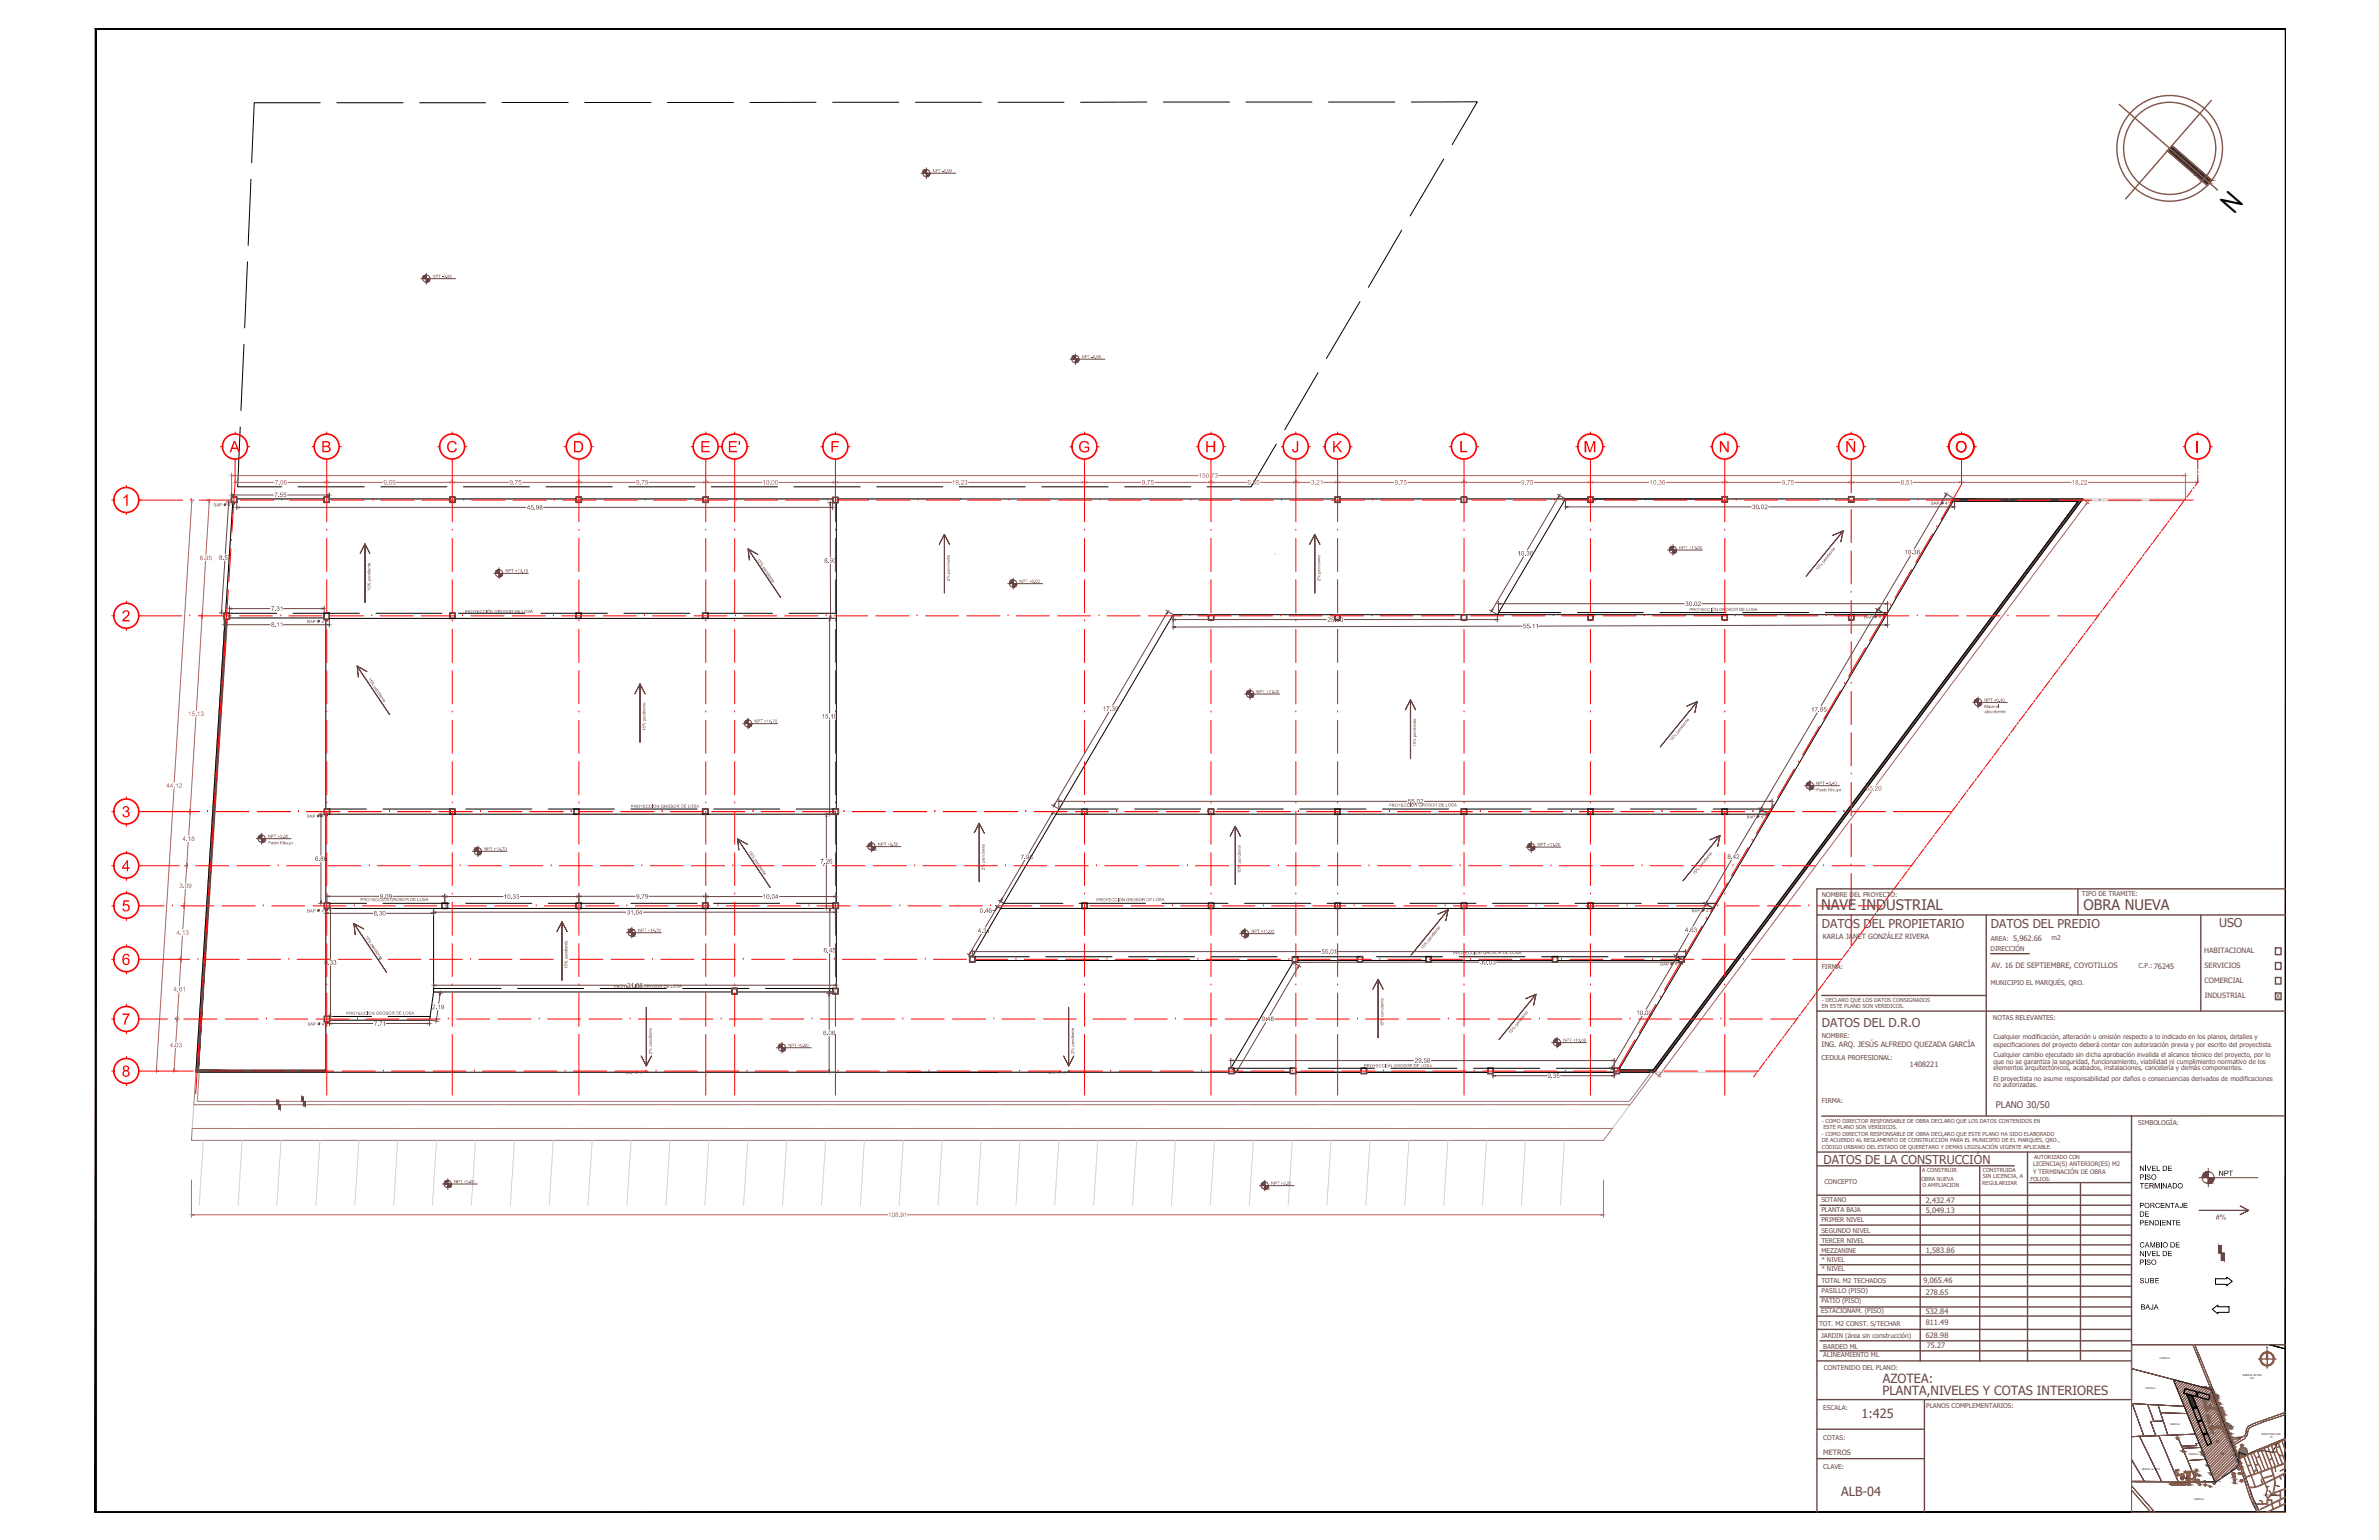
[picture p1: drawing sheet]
<svg xmlns="http://www.w3.org/2000/svg" width="432mm" height="279mm" viewBox="0 0 432 279" stroke-linecap="round" stroke-linejoin="round" font-family="sans-serif">
<defs><g id="words">
<text font-size="5.2" x="404.6" y="34.3" transform="rotate(131 404.6 34.3)">N</text>
<g font-size="3.2" fill="#f00">
<text x="41.7" y="82.1">A</text>
<text x="58.3" y="82.1">B</text>
<text x="81" y="82.1">C</text>
<text x="104" y="82.1">D</text>
<text x="127.1" y="82.1">E</text>
<text x="132" y="82.1">E'</text>
<text x="150.7" y="82.1">F</text>
<text x="195.7" y="82.1">G</text>
<text x="218.7" y="82.1">H</text>
<text x="234.4" y="82.1">J</text>
<text x="241.8" y="82.1">K</text>
<text x="264.9" y="82.1">L</text>
<text x="287.4" y="82.1">M</text>
<text x="312" y="82.1">N</text>
<text x="334.9" y="82.1">Ñ</text>
<text x="354.9" y="82.1">O</text>
<text x="398.4" y="82.1">I</text>
<text x="22.1" y="91.8">1</text>
<text x="22.1" y="112.7">2</text>
<text x="22.1" y="148.3">3</text>
<text x="22.1" y="158.1">4</text>
<text x="22.1" y="165.4">5</text>
<text x="22.1" y="175.1">6</text>
<text x="22.1" y="185.9">7</text>
<text x="22.1" y="195.3">8</text>
</g>
<g font-size="2.6" fill="#6b4747">
<text x="330.5" y="165.2">NAVE INDUSTRIAL</text>
<text x="378.2" y="165.1">OBRA NUEVA</text>
</g>
<g font-size="2.3" fill="#6b4747">
<text x="341.8" y="250.9">AZOTEA:</text>
<text x="337.9" y="257.2">1:425</text>
<text x="341.7" y="253.1">PLANTA,NIVELES Y COTAS INTERIORES</text>
<text x="334.2" y="271.5">ALB-04</text>
</g>
<g font-size="2.2" fill="#6b4747">
<text x="330.7" y="168.4">DATOS DEL PROPIETARIO</text>
<text x="361.4" y="168.3">DATOS DEL PREDIO</text>
<text x="402.8" y="168.2">USO</text>
<text x="330.7" y="186.4">DATOS DEL D.R.O</text>
<text x="331" y="211.2">DATOS DE LA CONSTRUCCIÓN</text>
</g>
<text font-size="1.7" fill="#6b4747" x="362.2" y="201.1">PLANO 30/50</text>
<g font-size="1.5">
<text x="388.3" y="212.4">NIVEL DE</text>
<text x="388.3" y="214">PISO</text>
<text x="388.4" y="215.6">TERMINADO</text>
<text x="402.7" y="213.3">NPT</text>
<text x="388.3" y="219.2">PORCENTAJE</text>
<text x="388.3" y="220.7">DE</text>
<text x="388.3" y="222.3">PENDIENTE</text>
<text x="388.3" y="226.3">CAMBIO DE</text>
<text x="388.3" y="227.9">NIVEL DE</text>
<text x="388.3" y="229.5">PISO</text>
<text x="388.3" y="232.8">SUBE</text>
<text x="388.5" y="237.6">BAJA</text>
</g>
<text font-size="1.5" fill="#684545" x="402.2" y="221.3">#%</text>
<g font-size="1.4" fill="#6b4747">
<text x="361.4" y="175.7">AV. 16 DE SEPTIEMBRE, COYOTILLOS</text>
<text x="330.6" y="190">ING. ARQ. JESÚS ALFREDO QUEZADA GARCÍA</text>
<text x="346.7" y="193.6">1408221</text>
<text x="349.5" y="220.1">5,049.13</text>
<text x="349.5" y="218.2">2,432.47</text>
<text x="349.5" y="227.4">1,583.86</text>
<text x="349.1" y="232.8">9,065.46</text>
<text x="349.5" y="238.4">532.84</text>
<text x="349.5" y="234.9">278.65</text>
<text x="349.5" y="242.7">628.98</text>
<text x="349.5" y="240.5">811.49</text>
<text x="349.7" y="244.6">75.27</text>
</g>
<g font-size="1.3" fill="#af6060">
<text x="49.9" y="87.9">7.06</text>
<text x="69.6" y="87.9">9.69</text>
<text x="92.5" y="87.9">9.75</text>
<text x="115.4" y="87.9">9.79</text>
<text x="138.4" y="87.9">10.00</text>
<text x="172.8" y="87.9">19.23</text>
<text x="207.2" y="87.9">9.75</text>
<text x="217.6" y="86.7">150.73</text>
<text x="226.4" y="87.9">6.55</text>
<text x="238" y="87.9">3.21</text>
<text x="253.1" y="87.9">9.75</text>
<text x="276.1" y="87.9">9.75</text>
<text x="299.4" y="87.9">10.36</text>
<text x="323.4" y="87.9">9.75</text>
<text x="345" y="87.9">8.51</text>
<text x="376" y="87.9">18.22</text>
<text x="36.2" y="101.6">8.95</text>
<text x="34.1" y="129.9">15.13</text>
<text x="30.2" y="142.9">44.12</text>
<text x="338.7" y="143.4">55.20</text>
<text x="33.1" y="152.6">4.18</text>
<text x="32.6" y="161.1">3.09</text>
<text x="32" y="169.6">4.13</text>
<text x="31.5" y="179.9">4.61</text>
<text x="30.8" y="190">4.03</text>
<text x="161.2" y="220.8">108.91</text>
</g>
<g font-size="1.3" fill="#684545">
<text x="49.8" y="90.2">7.55</text>
<text x="95.6" y="92.5">45.98</text>
<text x="318" y="92.4">30.02</text>
<text x="39.8" y="101.6">8.57</text>
<text x="275.4" y="100.8">10.36</text>
<text x="345.7" y="100.6">10.36</text>
<text x="149.6" y="102.1">8.93</text>
<text x="49.2" y="110.8">7.31</text>
<text x="49.2" y="113.7">8.11</text>
<text x="240.9" y="112.8">25.00</text>
<text x="276.4" y="114">55.11</text>
<text x="305.9" y="110">30.02</text>
<text x="149.1" y="130.4">15.10</text>
<text x="200.2" y="129">17.39</text>
<text x="328.7" y="129.1">17.85</text>
<text x="255.5" y="145.8">55.02</text>
<text x="185.3" y="155.9">7.96</text>
<text x="313.5" y="155.8">8.42</text>
<text x="57.1" y="156.2">6.86</text>
<text x="148.9" y="156.7">7.26</text>
<text x="67.8" y="166.1">8.30</text>
<text x="68.9" y="163">9.09</text>
<text x="91.4" y="163.1">10.33</text>
<text x="113.7" y="165.9">31.04</text>
<text x="115.4" y="163">9.79</text>
<text x="138.4" y="163">10.04</text>
<text x="177.8" y="165.6">0.46</text>
<text x="149.5" y="172.8">6.45</text>
<text x="177.5" y="169.3">4.31</text>
<text x="239.9" y="173">55.01</text>
<text x="305.8" y="169.1">4.63</text>
<text x="58.8" y="175">8.33</text>
<text x="113.8" y="179.2">31.08</text>
<text x="268.6" y="175">30.03</text>
<text x="78.4" y="183.1">2.19</text>
<text x="229" y="185.2">9.48</text>
<text x="297" y="184.2">10.00</text>
<text x="67.9" y="186.1">7.71</text>
<text x="149.4" y="187.8">6.06</text>
<text x="256.8" y="192.8">29.58</text>
<text x="280.9" y="195.6">9.35</text>
</g>
<g font-size="1.3" fill="#6b4747">
<text x="330.8" y="170.4">KARLA JANET GONZÁLEZ RIVERA</text>
<text x="400.1" y="172.9">HABITACIONAL</text>
<text x="400.1" y="175.7">SERVICIOS</text>
<text x="400.1" y="178.4">COMERCIAL</text>
<text x="400.2" y="181.1">INDUSTRIAL</text>
<text x="413.1" y="181.2">X</text>
<text x="330.9" y="264">METROS</text>
</g>
<g font-size="1.2" fill="#6b4747">
<text x="330.7" y="162.8">NOMBRE DEL PROYECTO:</text>
<text x="377.9" y="162.6">TIPO DE TRAMITE:</text>
<text x="361.3" y="172.6">DIRECCIÓN</text>
<text x="361.4" y="170.7">AREA: 5,962.66</text>
<text x="372.4" y="170.6">m2</text>
<text x="330.7" y="175.7">FIRMA:</text>
<text x="361.4" y="178.7">MUNICIPIO EL MARQUÉS, QRO.</text>
<text x="388.2" y="175.7">C.P.: 76245</text>
<text x="361.7" y="185">NOTAS RELEVANTES:</text>
<text x="330.7" y="188.4">NOMBRE:</text>
<text x="361.8" y="188.5">Cualquier modificación, alteración u omisión respecto a lo indicado en los planos, detalles y</text>
<text x="361.8" y="189.9">especificaciones del proyecto deberá contar con autorización previa y por escrito del proyectista.</text>
<text x="361.8" y="191.7">Cualquier cambio ejecutado sin dicha aprobación invalida el alcance técnico del proyecto, por lo</text>
<text x="330.6" y="192.2">CEDULA PROFESIONAL:</text>
<text x="361.8" y="193">que no se garantiza la seguridad, funcionamiento, viabilidad ni cumplimiento normativo de los</text>
<text x="361.8" y="194.2">elementos arquitectónicos, acabados, instalaciones, cancelería y demás componentes.</text>
<text x="361.8" y="196.1">El proyectista no asume responsabilidad por daños o consecuencias derivados de modificaciones</text>
<text x="361.8" y="197.3">no autorizadas.</text>
<text x="330.7" y="200.1">FIRMA:</text>
<text x="388.1" y="204.1">SIMBOLOGÍA:</text>
<text x="331.1" y="214.8">CONCEPTO</text>
<text x="330.6" y="219.8">PLANTA BAJA</text>
<text x="330.6" y="218.1">SOTANO</text>
<text x="330.6" y="221.8">PRIMER NIVEL</text>
<text x="330.6" y="225.5">TERCER NIVEL</text>
<text x="330.6" y="223.6">SEGUNDO NIVEL</text>
<text x="330.6" y="227.3">MEZZANINE</text>
<text x="330.6" y="232.8">TOTAL M2 TECHADOS</text>
<text x="330.6" y="230.5">* NIVEL</text>
<text x="330.6" y="228.9">* NIVEL</text>
<text x="330.5" y="238.2">ESTACIONAM. (PISO)</text>
<text x="330.6" y="236.5">PATIO (PISO)</text>
<text x="330.6" y="234.7">PASILLO (PISO)</text>
<text x="330.2" y="240.6">TOT. M2 CONST. S/TECHAR</text>
<text x="330.5" y="242.7">JARDIN (área sin construcción)</text>
<text x="330.9" y="244.8">BARDEO ML</text>
<text x="330.9" y="246.3">ALINEAMIENTO ML</text>
<text x="331" y="248.5">CONTENIDO DEL PLANO:</text>
<text x="330.9" y="255.8">ESCALA:</text>
<text x="349.6" y="255.5">PLANOS COMPLEMENTARIOS:</text>
<text x="330.9" y="261.2">COTAS:</text>
<text x="330.9" y="266.5">CLAVE:</text>
</g>
<g font-size="1.1" fill="#6b4747">
<text x="369" y="211.6">LICENCIA(S) ANTERIOR(ES) M2</text>
<text x="369" y="213">Y TERMINACIÓN DE OBRA</text>
</g>
<g font-size="1" fill="#6b4747">
<text x="330.7" y="181.8">- DECLARO QUE LOS DATOS CONSIGNADOS</text>
<text x="330.7" y="182.9">EN ESTE PLANO SON VERIDICOS.</text>
<text x="330.7" y="203.8">- COMO DIRECTOR RESPONSABLE DE OBRA DECLARO QUE LOS DATOS CONTENIDOS EN</text>
<text x="330.7" y="206.1">- COMO DIRECTOR RESPONSABLE DE OBRA DECLARO QUE ESTE PLANO HA SIDO ELABORADO</text>
<text x="330.7" y="207.2">DE ACUERDO AL REGLAMENTO DE CONSTRUCCIÓN PARA EL MUNICIPIO DE EL MARQUÉS, QRO.,</text>
<text x="330.7" y="208.4">CÓDIGO URBANO DEL ESTADO DE QUERÉTARO Y DEMAS LEGISLACIÓN VIGENTE APLICABLE.</text>
<text x="331" y="204.9">ESTE PLANO SON VERÍDICOS.</text>
<text x="348.7" y="214.2">OBRA NUEVA</text>
<text x="348.9" y="212.7">A CONSTRUIR</text>
<text x="348.9" y="215.4">O AMPLIACION</text>
<text x="359.8" y="214.9">REGULARIZAR</text>
<text x="359.9" y="213.8">SIN LICENCIA, A</text>
<text x="359.9" y="212.7">CONSTRUIDA</text>
<text x="368.6" y="214.3">FOLIOS:</text>
<text x="369.2" y="210.3">AUTORIZADO CON</text>
</g>
<g font-size=".9" fill="#684545">
<text x="169.3" y="31.3">NPT -0.90</text>
<text x="78.5" y="50.4">NPT -0.90</text>
<text x="196.3" y="65">NPT -0.90</text>
<text x="38.7" y="91.9" transform="rotate(-1 38.7 91.9)">BAP</text>
<text x="41.7" y="91.8" transform="rotate(-1 41.7 91.8)">4&quot;</text>
<text x="350.4" y="91.6" transform="rotate(-1 350.4 91.6)">BAP</text>
<text x="353.4" y="91.5" transform="rotate(-1 353.4 91.5)">4&quot;</text>
<text x="137.4" y="101.5" transform="rotate(56 137.4 101.5)">15% pendiente</text>
<text x="304.8" y="99.6">NPT +11.00</text>
<text x="67.3" y="107.2" transform="rotate(-90 67.3 107.2)">15% pendiente</text>
<text x="91.7" y="103.8">NPT +14.70</text>
<text x="172.4" y="105.4" transform="rotate(-91 172.4 105.4)">2% pendiente</text>
<text x="185" y="105.7">NPT +6.50</text>
<text x="239.6" y="105.4" transform="rotate(-90 239.6 105.4)">2% pendiente</text>
<text x="329.9" y="103.6" transform="rotate(-51 329.9 103.6)">15% pendiente</text>
<text x="55.8" y="113">BAP</text>
<text x="84.4" y="111.3">PROYECCIÓN GROSOR DE LOSA</text>
<text x="306.6" y="110.9">PROYECCIÓN GROSOR DE LOSA</text>
<text x="338.4" y="112.2">BAP</text>
<text x="341.3" y="112.2">4&quot;</text>
<text x="66.8" y="123.2" transform="rotate(56 66.8 123.2)">15% pendiente</text>
<text x="228" y="125.7">NPT +11.00</text>
<text x="136.9" y="131.1">NPT +14.70</text>
<text x="360.1" y="127.3">NPT +0.40</text>
<text x="360.2" y="128.5">Material</text>
<text x="360.2" y="129.4">absorbente</text>
<text x="117.2" y="132.6" transform="rotate(-90 117.2 132.6)">15% pendiente</text>
<text x="257" y="135.5" transform="rotate(-90 257 135.5)">15% pendiente</text>
<text x="303.4" y="134.5" transform="rotate(-51 303.4 134.5)">15% pendiente</text>
<text x="329.6" y="142.4">NPT - 5.40</text>
<text x="329.7" y="143.6">Pasto Kikuyo</text>
<text x="55.7" y="148.4" transform="rotate(-1 55.7 148.4)">BAP</text>
<text x="58.6" y="148.3" transform="rotate(-1 58.6 148.3)">4&quot;</text>
<text x="317" y="148.5">BAP</text>
<text x="319.9" y="148.5">4&quot;</text>
<text x="48.6" y="152">NPT +0.30</text>
<text x="48.6" y="153.2">Pasto Kikuyo</text>
<text x="87.8" y="154.3">NPT +14.70</text>
<text x="135.8" y="154.6" transform="rotate(56 135.8 154.6)">15% pendiente</text>
<text x="159.3" y="153.4">NPT +6.50</text>
<text x="279.1" y="153.5">NPT +11.00</text>
<text x="178.7" y="157.8" transform="rotate(-90 178.7 157.8)">2% pendiente</text>
<text x="225.2" y="158.4" transform="rotate(-90 225.2 158.4)">15% pendiente</text>
<text x="307.6" y="158.8" transform="rotate(-51 307.6 158.8)">15% pendiente</text>
<text x="55.8" y="165.5">BAP</text>
<text x="58.7" y="165.5">4&quot;</text>
<text x="65.4" y="163.5">PROYECCIÓN GROSOR DE LOSA</text>
<text x="199" y="163.5">PROYECCIÓN GROSOR DE LOSA</text>
<text x="307" y="165.5">BAP</text>
<text x="310" y="165.5">4&quot;</text>
<text x="115.8" y="169.1">NPT +14.70</text>
<text x="227.1" y="169.2">NPT +11.00</text>
<text x="258.2" y="172.3" transform="rotate(-51 258.2 172.3)">15% pendiente</text>
<text x="263.7" y="173.2">PROYECCIÓN GROSOR DE LOSA</text>
<text x="103" y="175.8" transform="rotate(-90 103 175.8)">15% pendiente</text>
<text x="111.4" y="179.3">PROYECCIÓN GROSOR DE LOSA</text>
<text x="301.4" y="175.2" transform="rotate(-1 301.4 175.2)">BAP</text>
<text x="304.3" y="175.2" transform="rotate(-1 304.3 175.2)">4&quot;</text>
<text x="62.8" y="184.1">PROYECCIÓN GROSOR DE LOSA</text>
<text x="55.8" y="186.1" transform="rotate(-1 55.8 186.1)">BAP</text>
<text x="58.7" y="186" transform="rotate(-1 58.7 186)">4&quot;</text>
<text x="118.3" y="191.2" transform="rotate(-90 118.3 191.2)">2% pendiente</text>
<text x="143" y="189.9">NPT +6.50</text>
<text x="195" y="191.2" transform="rotate(-91 195 191.2)">2% pendiente</text>
<text x="251.1" y="186.2" transform="rotate(-90 251.1 186.2)">15% pendiente</text>
<text x="274.2" y="187.6" transform="rotate(-51 274.2 187.6)">15% pendiente</text>
<text x="283.8" y="189">NPT +11.00</text>
<text x="113.5" y="194.9">BAP</text>
<text x="116.5" y="194.9">4&quot;</text>
<text x="190.3" y="194.8" transform="rotate(-1 190.3 194.8)">BAP</text>
<text x="193.2" y="194.8" transform="rotate(-1 193.2 194.8)">4&quot;</text>
<text x="247.6" y="193.6">PROYECCIÓN GROSOR DE LOSA</text>
<text x="82.4" y="214.6">NPT +0.00</text>
<text x="230.7" y="214.9">NPT +0.00</text>
</g>
<g font-size=".9" fill="#f00">
<text x="58.7" y="113">4&quot;</text>
<text x="114.5" y="146.6">PROYECCIÓN GROSOR DE LOSA</text>
<text x="252.1" y="146.4">PROYECCIÓN GROSOR DE LOSA</text>
<text x="66.2" y="169.9" transform="rotate(56 66.2 169.9)">15% pendiente</text>
</g>
<text font-size=".7" x="411.3" y="244.8">N</text>
<g font-size=".5">
<text x="392" y="246.5">PARCELA</text>
<text x="407.1" y="249.7">GENERAL MOTORS</text>
<text x="408.4" y="250.2">VDC</text>
<text x="389.4" y="252">PARCELA</text>
<text x="393.9" y="258.5">PARCELA</text>
<text x="397.3" y="263.9">PARCELA</text>
<text x="410.5" y="260.3">QUERETARO PARK</text>
<text x="412" y="260.8">VII</text>
<text x="388.8" y="266.7">RENCHO LA JOYA</text>
<text x="395.7" y="268.3">ALCEGA</text>
<text x="398.2" y="272.1">PARCELA</text>
<text x="410.9" y="271.4">COYOTILLOS</text>
</g>
<g font-size=".2">
<text x="398.7" y="245.3" transform="rotate(68 398.7 245.3)">CARRETERA 500</text>
<text x="401.1" y="251.3" transform="rotate(68 401.1 251.3)">CARRETERA 500</text>
<text x="405.7" y="261.1" transform="rotate(-2 405.7 261.1)">COYOTILLOS</text>
<text x="405.8" y="263.8" transform="rotate(69 405.8 263.8)">CARRETERA 500</text>
<text x="399.7" y="269">AV. 16 DE SEPTIEMBRE</text>
<text x="403.6" y="268" transform="rotate(-36 403.6 268)">AV. 16 DE SEPTIEMBRE</text>
<text x="407.2" y="267.9" transform="rotate(70 407.2 267.9)">CARRETERA 500</text>
<text x="408.9" y="272.4" transform="rotate(69 408.9 272.4)">CARRETERA 500</text>
</g>
</g></defs>
<!-- layer: 0 -->
<g fill="none" stroke="#000" stroke-width=".18">
<path d="M42.2 91.2l-1.3 20.2M43 90.5h15.8M59.8 90.5h21.8M82.6 90.5h22M105.5 90.5h22.1M128.6 90.5h22.5M151.8 91.2v55.6M152.1 90.5h90.2M243.2 90.5h22.1M266.2 90.5h22h-4.1l-12.3 21h-58.9l-36.4 62.1M289.1 90.5h23.5M313.5 90.5h22"/>
<path d="M336.5 90.5h18.3l-49.2 83.5M354.5 90.9h22.7l-77.1 103.2h-6.2M354.8 90.5h23.2l-77.7 104h-6.4M40.9 112.4l-5.3 82.1h145.5M41.7 112.1h17.1M41.7 111.3h8.5M53.2 111.3h12M59.1 112.4v34.4M59.8 112.2h92M68.2 111.3h12M83.2 111.3h12M98.2 111.3h12"/>
<path d="M113.2 111.3h12M128.2 111.3h12M143.2 111.3h8.6M271.8 111.5h70.6M272 111.1h11.3M286.3 111.1h12M301.3 111.1h12M316.3 111.1h12M331.3 111.1h11.3M59.1 147.7v16.2M59.8 147.7h91.4M59.8 146.8h6.7"/>
<path d="M69.5 146.8h12M84.5 146.8h12M99.5 146.8h12M114.5 146.8h12M129.5 146.8h12M144.5 146.8h6.7M151.8 147.7v16.2M191.6 147.7h129.5M192.2 146.8h10.7M206 146.8h11.9M220.9 146.8h12M235.9 146.8h12"/>
<path d="M251 146.8h11.9M265.9 146.8h12M280.9 146.8h12M296 146.8h11.9M310.9 146.8h10.7M59.1 164.8v19.6M59.8 164.8h91.4M59.8 163.9h6.7M69.5 163.9h12M78.7 180h54.2M78.7 180l-.7 5.1M78.7 164.8v15.2"/>
<path d="M78.7 179.3h12.2M84.5 163.9h12M93.9 179.3h12M99.5 163.9h12M108.9 179.3h12M114.5 163.9h12M123.9 179.3h12M129.5 163.9h12M133.8 180h17.4M138.9 179.3h12.3M144.5 163.9h6.7M151.8 164.8v14.5"/>
<path d="M177 174.3h57.6M177 173.6h9.8M181.6 164.8h129.5M182.2 163.9h10.7M189.8 173.6h12M195.9 163.9h12M204.9 173.6h11.9M210.9 163.9h12M219.8 173.6h12M225.9 163.9h12M234.7 174.6l-11.3 19.2M234.8 173.6h12"/>
<path d="M235.5 174.3h10.9M240.9 163.9h12M247.3 174.3h11.5M249.9 173.6h11.9M255.9 163.9h12M259.8 174.3h22M264.8 173.6h12M270.9 163.9h12M279.8 173.6h12M282.7 174.3h22M285.9 163.9h12M294.9 173.6h9.8"/>
<path d="M300.9 163.9h10.7M305.4 174.6l-11.5 19.3M305.6 173.6h.3M59.1 185.3v8.8M59.8 185.1h18.2M59.8 184.4h7.6M70.4 184.4h7.7M78 185.1h.1M164.6 194.5h58.4M223.9 194.5h10.3M223.9 193.8h10.6M235.2 194.5h11.9"/>
<path d="M237.5 193.8h12M248 194.5h22M252.5 193.8h12M267.5 193.8h12M271 194.5h22M282.5 193.8h10.5M293.9 193.8h.1"/>
</g>
<g fill="none" stroke="#d2bcbc" stroke-width=".18">
<path d="M44 200.4h-8.8l-.3 4.3h7.4M45.3 204.7h12M47 200.4h12M60.3 204.7h12M62 200.4h12M75.3 204.7h12M77 200.4h12M90.3 204.7h12M92 200.4h12M105.3 204.7h12M107 200.4h12M120.3 204.7h12"/>
<path d="M122 200.4h12M135.3 204.7h12M137 200.4h12M150.3 204.7h12M152 200.4h12M165.3 204.7h12M167 200.4h12M180.3 204.7h12M182 200.4h12M195.3 204.7h12M197 200.4h12M210.3 204.7h12"/>
<path d="M212 200.4h12M225.3 204.7h12M227 200.4h12M240.3 204.7h12M242 200.4h12M255.3 204.7h12M257 200.4h12M270.3 204.7h12M272 200.4h12M287 200.4h8.9l-3.2 4.3h-7.4"/>
</g>
<!-- layer: 0 -->
<path d="M378 90.5h18.7l-.3 .4h-18.6zM396.7 90.5l-77.8 104M231.4 100.6h.1" fill="none" stroke="#c7c8ca" stroke-width=".18"/>
<!-- layer: Banqueta -->
<path d="M300.3 194.5h18.6" fill="none" stroke="#c7c8ca" stroke-width=".18"/>
<!-- layer: Hatch -->
<g fill="#6b4747" stroke="#6b4747" stroke-width=".18">
<path d="M40.9 112.4l-4.9 81.7 5.3-81.7zM40.9 112.4l-4.9 81.7h-.4z"/>
<path d="M35.6 194.1l23.5 .4v-.4zM35.6 194.1l23.5 .4h-23.5z"/>
<path d="M354.8 90.5l22.9 .4 .3-.4zM354.8 90.5l22.9 .4h-23.2z"/>
<path d="M377.2 90.9l-76.6 103.2 77.1-103.2zM377.2 90.9l-76.6 103.2h-.5z"/>
<path d="M293.9 194.1l6.4 .4 .3-.4zM293.9 194.1l6.4 .4h-6.4z"/>
</g>
<!-- layer: Lotes -->
<g fill="none" stroke="#c7c8ca" stroke-width=".18">
<path d="M42.2 91.2l-1.3 20.2M43 90.5h15.8M59.8 90.5h21.8M82.6 90.5h22M105.5 90.5h22.1M128.6 90.5h22.5M152.1 90.5h22.3M243.2 90.5h22.1M266.2 90.5h22M289.1 90.5h23.5M313.5 90.5h22M378 90.5l-77.7 104h-6.4"/>
<path d="M40.9 112.4l-5.3 82.1h45.6M104.6 194.5h118.4M223.9 194.5h10.3M235.2 194.5h11.9M248 194.5h22M271 194.5h22"/>
</g>
<!-- layer: Zona verde -->
<path d="M34.9 204.7h257.8l-1.7 2.2h-256.2z" fill="none" stroke="#a77b7b" stroke-width=".18"/>
<!-- layer: Patio de maniobras -->
<g fill="none" stroke="#000" stroke-width=".18">
<path d="M58.1 18.6h-12l-.4 10.9M61.1 18.6h12.1M76.2 18.6h11.9M91.1 18.6h12M106.1 18.6h12.1M121.2 18.6h11.9M148.1 18.6h-12M151.1 18.6h12.1M166.2 18.6h11.9M181.1 18.6h12M208.2 18.5l-12.1 .1M211.2 18.5h11.9"/>
<path d="M226.1 18.5h12M241.1 18.5h12.1M256.2 18.5h11.9l-4.5 7.8M45.6 32.5l-.6 12M262 28.8l-6.1 10.4M44.9 47.5l-.5 12M246.8 54.7l-6.1 10.3M254.4 41.8l-6 10.3M43.6 77.5l-.5 10.8h8M44.3 62.5l-.6 12M239.2 67.6l-6 10.4M54.1 88.3h12"/>
<path d="M69.1 88.3h12M84.1 88.3h12M99.1 88.3h12M114.1 88.3h12M129.1 88.3h12M144.1 88.3h12M159.1 88.3h12M174.1 88.3h12M189.1 88.3h12M204.1 88.3h12M231.6 80.6l-4.5 7.7h-8"/>
</g>
<!-- layer: Estacionamiento -->
<g fill="none" stroke="#decece" stroke-width=".18">
<path d="M36.9 206.9l-.7 11.8M43.9 206.9l-.7 11.8M51 206.9l-.8 11.8M58.1 206.9l-.8 11.8M65.2 206.9l-.8 11.8M72.2 206.9l-.7 11.8M79.2 206.9l-.7 11.8M86.3 206.9l-.7 11.8M93.4 206.9l-.8 11.8M100.4 206.9l-.7 11.8M107.5 206.9l-.8 11.8M114.6 206.9l-.8 11.8"/>
<path d="M121.6 206.9l-.7 11.8M128.7 206.9l-.8 11.8M135.7 206.9l-.7 11.8M142.8 206.9l-.8 11.8M149.9 206.9l-.8 11.8M156.9 206.9l-.7 11.8M164 206.9l-.8 11.8M171 206.9l-.7 11.8M178.1 206.9l-.8 11.8M185.1 206.9l-.7 11.8M192.2 206.9l-.8 11.8M199.3 206.9l-.8 11.8"/>
<path d="M206.3 206.9l-.7 11.8M213.4 206.9l-.8 11.8M220.4 206.9l-.7 11.8M227.5 206.9l-.8 11.8M234.6 206.9l-.8 11.8M241.6 206.9l-.8 11.8M248.7 206.9l-.8 11.8M255.7 206.9l-.7 11.8M262.8 206.9l-.8 11.8M269.8 206.9l-.7 11.8M276.9 206.9l-.8 11.8M284 206.9l-.8 11.8"/>
</g>
<!-- layer: Banqueta -->
<path d="M35.6 194.5l-.4 5.9h260.7l4.4-5.9" fill="none" stroke="#a77b7b" stroke-width=".18"/>
<!-- layer: columnas -->
<g fill="none" stroke="#6b4747" stroke-width=".25">
<path d="M42 90.2v1v-1M42 91.1l1 .1h-1M43 90.2v1zM43 90.2h-1h1M58.8 90.2v1v-1M58.8 91.1h1l-1 .1M59.8 90.2v1zM59.8 90.2h-1h1M81.6 90.2v1l.1-1M81.7 91.1l.9 .1h-1M82.6 90.2v1zM82.6 90.2h-1h1"/>
<path d="M104.6 90.2v1v-1M104.6 91.1l.9 .1h-.9M105.5 90.2v1zM105.5 90.2h-.9h.9M127.6 90.2v1v-1M127.6 91.1l1 .1h-1M128.6 90.2v1zM128.6 90.2h-1h1M151.1 90.2v1l.1-.9M151.2 91.2h.9h-1M152.1 90.3v.9zM152.1 90.2h-1l1 .1"/>
<path d="M242.3 90.2v1v-1M242.3 91.1l.9 .1h-.9M243.2 90.2v1zM243.2 90.2h-.9h.9M265.2 90.2v1l.1-1M265.3 91.1l.9 .1h-1M266.2 90.2v1zM266.2 90.2h-1h1M288.2 90.2v1v-1M288.2 91.1h.9l-.9 .1M289.1 90.2v1zM289.1 90.2h-.9h.9"/>
<path d="M312.6 90.1v1v-1M312.6 91h.9l-.9 .1M313.5 90.1v1zM313.5 90.1h-.9h.9M335.5 90.1v1v-1M335.5 91h1l-1 .1M336.5 90.1v1zM336.5 90.1h-1h1M40.7 111.2v1.2v-1.1M40.7 112.4h1zM41.6 111.3l.1 1.1zM41.7 111.2h-1l.9 .1"/>
<path d="M58.8 111.2v1.2v-1.1M58.8 112.4h1h-1M59.8 111.2v1.2zM59.8 111.2h-1l1 .1M81.6 111.2v1l.1-.9M81.6 112.2h1h-.9M82.6 111.3v.9zM82.6 111.2h-1l1 .1M104.5 111.2v1l.1-.9M104.5 112.2h1h-.9M105.5 111.3v.9zM105.5 111.2h-1l1 .1"/>
<path d="M127.5 111.2v1l.1-.9M127.5 112.2h1h-.9M128.5 111.2v1zM128.5 111.2h-1l1 .1M219.3 111.5v1l.1-1M219.3 112.5h1h-.9M220.3 111.5v1zM220.3 111.5h-1h1M265.2 111.5h1zM265.2 111.5v1l.1-1M265.2 112.5h1h-.9M266.2 112.5v-1v1"/>
<path d="M288.2 111.5v1v-1M288.2 112.5h.9h-.9M289.1 112.5v-1v1M289.1 111.5h-.9h.9M312.6 111.5v1v-1M312.6 112.5h.9h-.9M313.5 112.5v-1v1M313.5 111.5h-.9h.9M335.5 111.5v1v-1M335.5 112.5h1h-1M336.5 112.5v-1v1M336.5 111.5h-1h1"/>
<path d="M58.9 146.8v1zM58.9 147.7h.9l-.9 .1M59.8 146.8v1zM59.8 146.8h-.9h.9M81.6 146.8v1l.1-1M81.7 147.7l.9 .1h-1M82.6 146.8v1zM82.6 146.8h-1h1M104.2 146.8v1zM104.2 147.7h.9l-.9 .1M105.1 146.8v1zM105.1 146.8h-.9h.9"/>
<path d="M127.5 146.8v1l.1-1M127.6 147.7l.9 .1h-1M128.5 146.8v1zM151.2 146.8v1l.1-1M151.3 147.7l.9 .1h-1M152.1 146.8l.1 1zM152.1 146.8h-.9h1M196.4 146.8h.9v.9h-.9zM219.3 146.8v1l.1-1M219.4 147.7l.9 .1h-1M220.3 146.8v1zM220.3 146.8h-1h1"/>
<path d="M242.3 146.8h.9zM242.3 146.8v1v-1M242.3 147.7l.9 .1h-.9M243.2 146.8v1zM265.2 146.8h1zM265.2 146.8v1l.1-1M265.3 147.7l.9 .1h-1M266.2 146.8v1zM288.2 146.8v1zM288.2 147.7h.9l-.9 .1M289.1 146.8v1zM289.1 146.8h-.9h.9"/>
<path d="M312.6 146.8v1zM312.6 147.7h.9l-.9 .1M313.5 146.8v1zM313.5 146.8h-.9h.9M58.9 163.8v1v-.9M58.9 164.8h.9h-.9M59.8 163.8v1zM59.8 163.8h-.9l.9 .1M80.3 163.8v1v-.9M80.3 164.8h.9zM81.2 163.9v.9zM81.2 163.8h-.9l.9 .1"/>
<path d="M104.6 163.8v1v-.9M104.6 164.8h.9h-.9M105.5 163.9v.9zM105.5 163.8h-.9l.9 .1M127.5 163.8v1l.1-.9M127.5 164.8h1h-.9M128.5 163.8v1zM128.5 163.8h-1l1 .1M132.8 179.3v1l.1-1M133.8 179.3v1zM133.8 179.3h-1h1M151.2 179.3h.9v1h-.9z"/>
<path d="M151.2 179.3v1zM151.2 163.8v1l.1-.9M151.2 164.8h1h-.9M152.1 179.3v1zM152.1 179.3h-.9h.9M152.1 163.9l.1 .9zM152.2 163.8h-1l.9 .1M176 173.5v1v-.9M176 174.5h1h-1M177 173.5v1zM177 173.5h-1l1 .1M196.4 163.8v1v-.9"/>
<path d="M196.4 164.8h1zM197.3 163.9l.1 .9zM197.4 163.8h-1l.9 .1M219.3 163.8v1l.1-.9M219.3 164.8h1h-.9M220.3 163.9v.9zM220.3 163.8h-1l1 .1M234.6 173.6v1v-1M234.6 174.6h.9h-.9M235.5 173.6v1zM235.5 173.6h-.9h.9M242.3 163.8v1v-.9"/>
<path d="M242.3 164.8h.9h-.9M243.2 163.8v1zM243.2 163.8h-.9l.9 .1M246.4 173.5v1v-.9M246.4 174.5h.9h-.9M247.3 173.5v1zM247.3 173.5h-.9l.9 .1M258.8 173.5v1v-.9M258.8 174.5h1h-1M259.8 173.5v1zM259.8 173.5h-1l1 .1M265.2 163.8v1l.1-.9"/>
<path d="M265.2 164.8h1h-.9M266.2 163.8v1zM266.2 163.8h-1l1 .1M281.8 173.5v1v-.9M281.8 174.5h.9h-.9M282.7 173.5v1zM282.7 173.5h-.9l.9 .1M288.2 163.8v1v-.9M288.2 164.8h.9h-.9M289.1 163.8v1zM289.1 163.8h-.9l.9 .1M304.7 173.5v1v-.9"/>
<path d="M304.7 174.5h1zM305.6 173.6l.1 .9zM305.7 173.5h-1l.9 .1M58.9 184.4v.9v-.9M58.9 185.3h.9h-.9M59.8 184.4v.9zM59.8 184.4h-.9h.9M132.9 180.3h.9h-1M151.2 180.3h.9h-.9M223 193.8v1zM223 194.7l1 .1h-1M223.9 193.8l.1 1z"/>
<path d="M223.9 193.8h-.9h1M234.2 193.8h1zM234.2 193.8v1v-1M234.2 194.7l1 .1h-1M235.2 193.8v1zM247.1 193.8h.9zM247.1 193.8v1v-1M247.1 194.7l.9 .1h-.9M248 193.8v1zM270 193.8v1zM270 194.7h1l-1 .1M271 193.8v1z"/>
<path d="M271 193.8h-1h1M293 193.8v1zM293 194.7l1 .1h-1M293.9 193.8l.1 1zM293.9 193.8h-.9h1"/>
</g>
<!-- layer: Ejes -->
<g fill="none" stroke="#f00" stroke-width=".3">
<circle cx="22.9" cy="90.7" r="2.27"/>
<circle cx="42.7" cy="81" r="2.27"/>
<circle cx="59.3" cy="81" r="2.27"/>
<circle cx="82.1" cy="81" r="2.27"/>
<circle cx="105.1" cy="81" r="2.27"/>
<circle cx="128.1" cy="81" r="2.27"/>
<circle cx="151.6" cy="81" r="2.27"/>
<circle cx="196.8" cy="81" r="2.27"/>
<circle cx="219.8" cy="81" r="2.27"/>
<circle cx="235.2" cy="81" r="2.27"/>
<circle cx="242.8" cy="81" r="2.27"/>
<circle cx="265.7" cy="81" r="2.27"/>
<circle cx="288.7" cy="81" r="2.27"/>
<circle cx="313" cy="81" r="2.27"/>
<circle cx="336" cy="81" r="2.27"/>
<circle cx="356" cy="81" r="2.27"/>
<circle cx="398.9" cy="81" r="2.27"/>
<circle cx="22.9" cy="111.7" r="2.27"/>
<circle cx="22.9" cy="147.2" r="2.27"/>
<circle cx="22.9" cy="157" r="2.27"/>
<circle cx="22.9" cy="174" r="2.27"/>
<circle cx="22.9" cy="164.3" r="2.27"/>
<circle cx="22.9" cy="184.9" r="2.27"/>
<circle cx="22.9" cy="194.3" r="2.27"/>
</g>
<g fill="none" stroke="#f00" stroke-width=".18">
<path d="M42.7 78.4v.4M59.3 78.4v.4M82.1 78.4v.4M105.1 78.4v.4M128.1 78.4v.4M151.6 78.4v.4M196.9 78.4v.4M219.8 78.4v.4M235.2 78.4v.4M242.8 78.4v.4M265.7 78.4v.4M288.7 78.4v.4"/>
<path d="M313.1 78.4v.4M356 78.4v.4M398.9 78.4v.4M20.3 90.7h.4M22.9 88.1v.3M22.9 93v.4M25.2 90.7h.4M40 81h.4M42.7 83.3v.4M45 81h.3M56.6 81h.4M59.3 83.3v.4"/>
<path d="M61.6 81h.4M79.5 81h.3M82.1 83.3v.4M84.4 81h.4M102.4 81h.4M105.1 83.3v.4M107.3 81h.4M125.4 81h.4M128.1 83.3v.4M130.4 81h.3M149 81h.4M151.6 83.3v.4"/>
<path d="M153.9 81h.4M194.2 81h.4M196.9 83.3v.4M199.1 81h.4M217.2 81h.4M219.8 83.3v.4M222.1 81h.4M232.6 81h.4M235.2 83.3v.4M237.5 81h.4M240.1 81h.4M242.8 83.3v.4"/>
<path d="M245.1 81h.3M263.1 81h.3M265.7 83.3v.4M268 81h.4M286 81h.4M288.7 83.3v.4M291 81h.3M310.4 81h.4M313.1 83.3v.4M315.3 81h.4M333.3 81h.4M336 83.3v.4"/>
<path d="M338.3 81h.4M353.4 81h.4M356 83.3v.4M358.3 81h.4M396.2 81h.4M398.9 83.3v.4M401.2 81h.4M20.3 111.7h.4M22.9 109.1v.3M22.9 114v.4M25.2 111.7h.4M20.3 147.2h.4"/>
<path d="M20.3 157.1h.4M22.9 144.6v.4M22.9 149.5v.4M22.9 154.4v.4M22.9 159.4v.3M25.2 147.2h11M25.2 157.1h.4M37.7 147.2h.1M39.2 147.2h6M46.7 147.2h6M54.2 147.2h.1M55.7 147.2h6"/>
<path d="M63.2 147.2h6M70.7 147.2h.1M72.2 147.2h6M79.7 147.2h6M87.2 147.2h.1M88.7 147.2h6M96.2 147.2h6M103.7 147.2h.1M105.2 147.2h6M112.7 147.2h6M120.2 147.2h.1M121.7 147.2h6"/>
<path d="M129.2 147.2h6M136.7 147.2h.1M138.2 147.2h6M145.7 147.2h6M153.2 147.2h.1M154.7 147.2h6M162.2 147.2h6M169.7 147.2h.1M171.2 147.2h6M178.7 147.2h6M186.2 147.2h.1M187.7 147.2h6"/>
<path d="M195.2 147.2h6M202.7 147.2h.1M204.2 147.2h6M211.7 147.2h6M219.2 147.2h.1M220.7 147.2h6M228.2 147.2h6M235.7 147.2h.1M237.2 147.2h6M244.7 147.2h6M252.2 147.2h.1M253.7 147.2h6"/>
<path d="M261.2 147.2h6M268.7 147.2h.1M270.2 147.2h6M277.7 147.2h6M285.2 147.2h.1M286.7 147.2h6M294.2 147.2h6M301.7 147.2h.1M303.2 147.2h6M310.7 147.2h6M318.2 147.2h.1M319.7 147.2h6"/>
<path d="M327.2 147.2h6M334.7 147.2h.1M336.2 147.2h6M343.7 147.2h10.5M20.3 174h.4M20.3 164.4h.4M22.9 161.7v.4M22.9 166.6v.4M22.9 171.4v.4M22.9 176.3v.4M25.2 174h.4M25.2 164.4h.4"/>
<path d="M20.3 194.3h.4M20.3 184.9h.4M22.9 182.2v.4M22.9 187.2v.4M22.9 191.7v.3M22.9 196.6v.4M25.2 194.3h.4M25.2 184.9h.4"/>
</g>
<!-- layer: Cotas -->
<g fill="none" stroke="#af6060" stroke-width=".18">
<path d="M34.8 91.2l-3.2 50.7M35 90.7h.2M37.6 90.7h.2M38 91.2l-.6 9.4M42 85.9v4.2M42.5 86.3h175M42.7 87.1v.2M43.1 87.5h6.6M52.3 87.5h6.6M59.3 87.1v.2M59.7 87.5h9.7M72 87.5h9.7"/>
<path d="M82.1 87.1v.2M82.5 87.5h9.8M94.9 87.5h9.7M105.1 87.1v.2M105.5 87.5h9.8M117.9 87.5h9.8M128.1 87.1v.2M128.5 87.5h9.8M141.4 87.5h9.8M151.6 87.1v.2M152.1 87.5h20.6M175.8 87.5h20.6"/>
<path d="M196.9 87.1v.2M197.3 87.5h9.8M209.6 87.5h9.8M219.8 87.1v.2M220.2 87.5h6M221.2 86.3h175M228.8 87.5h6M235.2 87.1v.2M235.6 87.5h2.2M240.2 87.5h2.2M242.8 87.1v.2M243.2 87.5h9.7"/>
<path d="M255.5 87.5h9.8M265.7 87.1v.2M266.1 87.5h9.8M278.5 87.5h9.7M288.7 87.1v.2M289.1 87.5h10.2M302.4 87.5h10.2M313.1 87.1v.2M313.5 87.5h9.8M325.8 87.5h9.8M336 87.1v.2M336 87.6v.3"/>
<path d="M336.4 87.5h8.4M347.2 87.5h8.4M356 87.1v.2M356.4 87.5h19.5M378.2 90.6l1 .8M378.6 91.5l-38 50.9M379.1 87.5h19.4M396.7 85.9v4.5M398.9 87.1v.2M36.3 111.7h.3M36.7 112.2l-1.1 16.7M37.3 101.9l-.6 9.4"/>
<path d="M35.6 130.1l-1.1 16.7M31.6 143.1l-3.2 50.8M33.5 157.1h.2M33.9 157.5l-.2 2.6M34.1 147.2h.3M34.2 152.8l-.3 3.8M34.5 147.7l-.3 3.8M34.7 147.2l.2 .1M339.6 143.7l-38.2 51.1M32.4 174h.3M32.8 174.5l-.2 4.3M33 164.3l.3 .1"/>
<path d="M33.1 169.8l-.2 3.8M33.4 164.8l-.2 3.7M33.7 161.3l-.2 2.6M28.5 194.3l.3 .1M31.8 184.8l.2 .1M31.8 194.3l.2 .1M31.8 190.2l-.2 3.7M32.2 185.3l-.3 3.7M32.3 184.9h.3M32.5 180.1l-.3 4.4M300.4 194.6l1.1 .8M34.8 214.1v6.7"/>
<path d="M291 214.1v6.7M35.2 220.4h125.9M164.7 220.4h125.9"/>
</g>
<g fill="#af6060" stroke="#af6060" stroke-width=".18">
<path d="M42 86.3l.5-.1v.1z"/>
<path d="M396.2 86.2l.5 .1h-.5z"/>
<path d="M34.8 220.4l.4-.1v.2z"/>
<path d="M290.6 220.3l.4 .1-.4 .1z"/>
<path d="M378.6 91.5l.3-.3-.2 .3z"/>
<path d="M301.3 194.8l.1 .1-.3 .3z"/>
<path d="M34.8 90.7v.5l-.1-.1z"/>
<path d="M28.4 193.9h.1l-.1 .4z"/>
<path d="M42.7 87.5l.4-.1v.2z"/>
<path d="M58.9 87.4l.4 .1-.4 .1z"/>
<path d="M59.3 87.5l.4-.1v.2z"/>
<path d="M81.7 87.4l.4 .1-.4 .1z"/>
<path d="M82.1 87.5l.4-.1v.2z"/>
<path d="M104.6 87.4l.5 .1-.5 .1z"/>
<path d="M128.1 87.5l.4-.1v.2z"/>
<path d="M151.2 87.4l.4 .1-.4 .1z"/>
<path d="M151.6 87.5l.5-.1v.2z"/>
<path d="M196.4 87.4l.5 .1-.5 .1z"/>
<path d="M196.9 87.5l.4-.1v.2z"/>
<path d="M219.4 87.4l.4 .1-.4 .1z"/>
<path d="M219.8 87.5l.4-.1v.2z"/>
<path d="M234.8 87.4l.4 .1-.4 .1z"/>
<path d="M235.2 87.5l.4-.1v.2z"/>
<path d="M242.4 87.4l.4 .1-.4 .1z"/>
<path d="M242.8 87.5l.4-.1v.2z"/>
<path d="M265.3 87.4l.4 .1-.4 .1z"/>
<path d="M265.7 87.5l.4-.1v.2z"/>
<path d="M288.2 87.4l.5 .1-.5 .1z"/>
<path d="M288.7 87.5l.4-.1v.2z"/>
<path d="M312.6 87.4l.5 .1-.5 .1z"/>
<path d="M313.1 87.5l.4-.1v.2z"/>
<path d="M335.6 87.4l.4 .1-.4 .1z"/>
<path d="M336 87.5l.4-.1v.2z"/>
<path d="M355.6 87.4l.4 .1-.4 .1z"/>
<path d="M356 87.5l.4-.1v.2z"/>
<path d="M398.5 87.4l.4 .1-.4 .1z"/>
<path d="M38 90.7l.1 .5-.2-.1z"/>
<path d="M36.7 111.3h.1l-.1 .4z"/>
<path d="M36.7 111.7v.5h-.1z"/>
<path d="M34.5 146.8h.1l-.1 .4z"/>
<path d="M34.5 147.2v.5h-.1z"/>
<path d="M33.9 156.6h.1l-.1 .5z"/>
<path d="M33.9 157.1l.1 .4h-.2z"/>
<path d="M33.4 163.9h.2l-.2 .5z"/>
<path d="M33.4 164.4l.1 .4h-.1z"/>
<path d="M32.8 173.6h.1v.4z"/>
<path d="M32.9 174v.5h-.1z"/>
<path d="M32.1 184.5h.2l-.1 .4z"/>
<path d="M32.2 184.9v.4h-.1z"/>
<path d="M31.5 193.9h.2l-.1 .4z"/>
<path d="M105.1 87.5l.4-.1v.2z"/>
<path d="M127.7 87.4l.4 .1-.4 .1z"/>
</g>
<!-- layer: NPT -->
<g fill="none" stroke="#684545" stroke-width=".18">
<path d="M167.2 31.4h6.3M168.1 30.5v1.9M76.4 50.6h6.3M77.4 49.6v2M194.2 65.2h6.3M195.2 64.2v1.9M41 91.4l-.3 .4M66.3 98.7l-1 1.8 1-1.8M66.3 98.7l.9 1.8-.9-1.8M135.8 99.6l5.9 8.8zM135.8 99.6l.2 2zM135.8 99.6l1.8 1z"/>
<path d="M171.4 97l-.9 1.8 .9-1.8M171.4 97l.9 1.8-.9-1.8M238.6 97l.1 10.6zM238.6 97l-.9 1.8 .9-1.8M238.6 97l1 1.8zM302.7 99.8h6.3M303.7 98.8v2M334.5 96.3l-6.7 8.2zM334.5 96.3l-1.8 .8 1.8-.8M334.5 96.3l-.4 2zM66.3 109.3v-10.6v10.6M89.6 104h6.3"/>
<path d="M90.6 103v2M171.4 107.6v-10.6v10.6M64.8 120.8l5.9 8.9zM64.8 120.9l.3 2zM64.8 120.8l1.8 1zM116.2 134.7v-10.6v10.6M116.2 124.1l-1 1.8zM116.2 124.1l.9 1.8zM134.8 131.3h6.3M135.8 130.3v2M225.9 125.9h6.3M226.9 124.9v2"/>
<path d="M256 127v10.6zM256 127l-.9 1.8zM256 127l1 1.8zM308 127.3l-6.7 8.2zM308 127.3l-1.8 .8 1.8-.8M308 127.3l-.4 2zM358.1 127.4h6.2M359 126.5v2M46.5 152.2h6.3M47.5 151.2v2M85.8 154.4h6.2M86.7 153.5v1.9"/>
<path d="M133.9 152.2l5.9 8.8zM133.9 152.2l.2 2zM133.9 152.2l1.8 1zM177.7 160v-10.6v10.6M177.7 149.4l-.9 1.8 .9-1.8M177.7 149.4l1 1.8zM224.2 149.9l-.9 1.8zM224.2 149.9l.9 1.8zM276.9 153.7h6.4M277.9 152.7v2M310.3 152.4l1.9-.8zM312.2 151.6l-6.7 8.2z"/>
<path d="M312.2 151.6l-.4 2zM327.5 142.6h6.3M328.5 141.6v1.9M64.2 167.6l5.9 8.8zM64.2 167.6l.3 2zM102 167.3v10.6zM102 167.2l-1 1.9zM102 167.2l1 1.9zM113.7 169.2h6.3M114.7 168.2v2M224.2 160.5v-10.6v10.6M225 169.4h6.3"/>
<path d="M226 168.4v2M250.1 177.7v10.6zM250.1 177.7l-.9 1.8zM250.1 177.7l.9 1.8zM261 165.8l1.8-.8zM262.8 165l-6.6 8.3zM262.8 165l-.4 2.1zM116.4 191.6l.9 1.8zM117.3 182.8v10.6v-10.6M118.2 191.6l-.9 1.8zM193 191.6l1 1.8zM194 182.8v10.6v-10.6"/>
<path d="M194.9 191.6l-.9 1.8zM276.9 181.2l1.9-.8zM278.8 180.4l-6.7 8.2zM278.8 180.4l-.5 2zM281.6 189.2h6.4M282.6 188.2v1.9M80.3 214.8h6.3M81.3 213.8v2M228.6 215.1h6.3M229.6 214.1v2"/>
<circle cx="168.1" cy="31.4" r=".66"/>
<circle cx="77.4" cy="50.5" r=".66"/>
<circle cx="195.2" cy="65.1" r=".66"/>
<circle cx="40.8" cy="91.6" r=".15"/>
<circle cx="303.6" cy="99.8" r=".66"/>
<circle cx="90.6" cy="104" r=".66"/>
<circle cx="135.8" cy="131.3" r=".66"/>
<circle cx="226.9" cy="125.9" r=".66"/>
<circle cx="359" cy="127.4" r=".66"/>
<circle cx="47.5" cy="152.1" r=".66"/>
<circle cx="86.7" cy="154.4" r=".66"/>
<circle cx="277.9" cy="153.7" r=".66"/>
<circle cx="328.5" cy="142.5" r=".66"/>
<circle cx="114.7" cy="169.2" r=".66"/>
<circle cx="226" cy="169.4" r=".66"/>
<circle cx="282.6" cy="189.1" r=".66"/>
<circle cx="81.3" cy="214.8" r=".66"/>
<circle cx="229.6" cy="215.1" r=".66"/>
</g>
<g fill="#684545" stroke="#684545" stroke-width=".18">
<path d="M90.4 103.4h.2z"/>
<path d="M90.6 104.6l.1 .1z"/>
<path d="M90.6 104.6h.1z"/>
<path d="M135.6 130.7h.2z"/>
<path d="M135.8 131.9h.1z"/>
<path d="M135.8 131.9h.2z"/>
<path d="M86.6 153.8h.1z"/>
<path d="M86.7 155.1h.2z"/>
<path d="M114.5 168.6h.2z"/>
<path d="M114.4 168.7h.3z"/>
<path d="M114.7 169.9h.2z"/>
<path d="M226.8 125.3h.1z"/>
<path d="M226.9 126.5h.2z"/>
<path d="M303.5 99.2h.2z"/>
<path d="M303.4 99.2h.3z"/>
<path d="M303.7 100.4h.1z"/>
<path d="M277.8 153h.1z"/>
<path d="M277.9 154.3h.1z"/>
<path d="M277.9 154.3h.2z"/>
<path d="M225.8 168.8h.2z"/>
<path d="M226 170h.1z"/>
<path d="M282.5 188.5h.1z"/>
<path d="M282.4 188.6h.2z"/>
<path d="M282.6 189.8h.1z"/>
<path d="M282.6 189.8h.2z"/>
<path d="M81.2 214.2h.1z"/>
<path d="M81.3 215.4h.1z"/>
<path d="M229.4 214.5h.2z"/>
<path d="M229.6 215.7h.1z"/>
<path d="M47.4 151.6h.1z"/>
<path d="M47.5 152.8h.2z"/>
<path d="M328.4 142h.1z"/>
<path d="M328.5 143.2h.2z"/>
<path d="M359 128.1h.2z"/>
<path d="M77.4 51.2h.1z"/>
<path d="M195 64.5h.2z"/>
<path d="M195 64.6h.2z"/>
<path d="M195.2 65.8h.1z"/>
<path d="M195.2 65.8h.2z"/>
<path d="M168 30.8h.1z"/>
<path d="M167.9 30.8h.2z"/>
<path d="M168.1 32l.1 .1z"/>
<path d="M168.1 32h.2z"/>
<path d="M90.4 103.4h.2zM90.3 103.4h.3z"/>
<path d="M90.3 103.4h.3zM90.3 103.4h.3z"/>
<path d="M90.3 103.4l.3 .1zM90.2 103.5h.4z"/>
<path d="M90.2 103.5h.4zM90.2 103.5h.4z"/>
<path d="M90.2 103.5l.4 .1zM90.1 103.6h.5z"/>
<path d="M90.1 103.6h.5zM90.1 103.6h.5z"/>
<path d="M90 103.6l.6 .1zM90 103.6l.6 .1h-.6z"/>
<path d="M90 103.7l.6 .1zM90 103.7l.6 .1z"/>
<path d="M90 103.8l.6 .1zM90 103.8l.6 .1h-.6z"/>
<path d="M90 103.9h.6zM90 103.9h.6z"/>
<path d="M90 103.9l.6 .1zM90 103.9l.6 .1z"/>
<path d="M90.6 104l.6 .1zM90.6 104l.6 .1z"/>
<path d="M90.6 104.1h.6zM90.6 104.1l.6 .1z"/>
<path d="M90.6 104.2h.6zM90.6 104.2h.6z"/>
<path d="M90.6 104.2h.6zM90.6 104.2l.5 .1z"/>
<path d="M90.6 104.3h.5zM90.6 104.3l.5 .1z"/>
<path d="M90.6 104.4h.5zM90.6 104.4l.5 .1z"/>
<path d="M90.6 104.5h.5zM90.6 104.5h.4z"/>
<path d="M90.6 104.5h.4zM90.6 104.5h.3z"/>
<path d="M90.6 104.5h.3zM90.6 104.5l.3 .1z"/>
<path d="M90.6 104.6h.3zM90.6 104.6h.2z"/>
<path d="M90.6 104.6h.1zM90.6 104.6h.2z"/>
<path d="M135.6 130.7h.2zM135.6 130.7h.2z"/>
<path d="M135.6 130.7h.2zM135.5 130.7h.3z"/>
<path d="M135.5 130.7h.3zM135.4 130.7h.4z"/>
<path d="M135.4 130.7l.4 .1zM135.4 130.7l.4 .1z"/>
<path d="M135.4 130.8l.4 .1zM135.4 130.8l.4 .1h-.5z"/>
<path d="M135.3 130.9h.5zM135.3 130.9h.5z"/>
<path d="M135.3 130.9l.5 .1zM135.3 130.9l.5 .1h-.5z"/>
<path d="M135.3 131h.5zM135.2 131h.6z"/>
<path d="M135.2 131l.6 .1zM135.2 131l.6 .1h-.6z"/>
<path d="M135.2 131.1l.6 .1zM135.2 131.1l.6 .1z"/>
<path d="M135.2 131.2l.6 .1zM135.2 131.2l.6 .1z"/>
<path d="M135.8 131.3h.6zM135.8 131.3h.6z"/>
<path d="M135.8 131.3l.6 .1zM135.8 131.3l.6 .1z"/>
<path d="M135.8 131.4h.6zM135.8 131.4l.6 .1z"/>
<path d="M135.8 131.5h.6zM135.8 131.5l.6 .1z"/>
<path d="M135.8 131.6h.6zM135.8 131.6h.5z"/>
<path d="M135.8 131.6h.5zM135.8 131.6l.5 .1z"/>
<path d="M135.8 131.7h.5zM135.8 131.7l.4 .1z"/>
<path d="M135.8 131.8h.4zM135.8 131.8h.4z"/>
<path d="M135.8 131.8h.4zM135.8 131.8h.3z"/>
<path d="M135.8 131.8h.3zM135.8 131.8l.2 .1z"/>
<path d="M135.8 131.9h.2zM135.8 131.9h.2z"/>
<path d="M86.6 153.8l.1 .1zM86.5 153.9h.2z"/>
<path d="M86.5 153.9h.2zM86.5 153.9h.2z"/>
<path d="M86.4 153.9h.3zM86.4 153.9h.3z"/>
<path d="M86.4 153.9l.3 .1zM86.3 154h.4z"/>
<path d="M86.3 154h.4zM86.3 154h.4z"/>
<path d="M86.3 154l.4 .1zM86.2 154.1h.5z"/>
<path d="M86.2 154.1h.5zM86.2 154.1h.5h-.6z"/>
<path d="M86.1 154.1l.6 .1zM86.1 154.1l.6 .1z"/>
<path d="M86.1 154.2l.6 .1zM86.1 154.2l.6 .1z"/>
<path d="M86.1 154.3l.6 .1zM86.1 154.3l.6 .1z"/>
<path d="M86.1 154.4h.6zM86.1 154.4h.6z"/>
<path d="M86.7 154.4l.7 .1zM86.7 154.4l.7 .1z"/>
<path d="M86.7 154.5h.7zM86.7 154.5l.6 .1z"/>
<path d="M86.7 154.6l.6 .1zM86.7 154.6l.6 .1z"/>
<path d="M86.7 154.7h.6zM86.7 154.7h.6z"/>
<path d="M86.7 154.7h.6zM86.7 154.7l.5 .1z"/>
<path d="M86.7 154.8h.5zM86.7 154.8l.5 .1z"/>
<path d="M86.7 154.9h.5zM86.7 154.9h.5z"/>
<path d="M86.7 154.9h.5zM86.7 154.9l.4 .1z"/>
<path d="M86.7 155h.4zM86.7 155h.3z"/>
<path d="M86.7 155h.3zM86.7 155h.3z"/>
<path d="M86.7 155h.3zM86.7 155l.2 .1z"/>
<path d="M114.5 168.6h.2zM114.5 168.6h.2z"/>
<path d="M114.5 168.6l.2 .1zM114.4 168.7h.3zM114.3 168.7h.4z"/>
<path d="M114.3 168.7l.4 .1zM114.3 168.8h.4z"/>
<path d="M114.3 168.8h.4zM114.3 168.8h.4z"/>
<path d="M114.2 168.8h.5zM114.2 168.8h.5z"/>
<path d="M114.2 168.8l.5 .1zM114.2 168.8l.5 .1h-.6z"/>
<path d="M114.1 168.9l.6 .1zM114.1 168.9l.6 .1h-.6z"/>
<path d="M114.1 169l.6 .1zM114.1 169l.6 .1z"/>
<path d="M114 169.1h.7zM114 169.1h.7z"/>
<path d="M114 169.1l.7 .1zM114 169.1l.7 .1z"/>
<path d="M114.7 169.2l.6 .1zM114.7 169.2l.6 .1z"/>
<path d="M114.7 169.3h.6zM114.7 169.3h.6z"/>
<path d="M114.7 169.3h.6zM114.7 169.3l.6 .1z"/>
<path d="M114.7 169.4h.6zM114.7 169.4l.5 .1z"/>
<path d="M114.7 169.5h.5zM114.7 169.5l.5 .1z"/>
<path d="M114.7 169.6h.5zM114.7 169.6h.4z"/>
<path d="M114.7 169.6h.4zM114.7 169.6l.4 .1z"/>
<path d="M114.7 169.7h.4zM114.7 169.7h.4z"/>
<path d="M114.7 169.7h.4zM114.7 169.7l.3 .1z"/>
<path d="M114.7 169.8h.3zM114.7 169.8h.2z"/>
<path d="M114.7 169.8h.2zM114.7 169.8l.2 .1z"/>
<path d="M226.8 125.3h.1zM226.7 125.3h.2z"/>
<path d="M226.7 125.3l.2 .1zM226.6 125.4h.3z"/>
<path d="M226.6 125.4h.3zM226.6 125.4h.3z"/>
<path d="M226.6 125.4h.3zM226.5 125.4h.4z"/>
<path d="M226.5 125.4l.4 .1zM226.4 125.5h.5z"/>
<path d="M226.4 125.5h.5zM226.4 125.5h.5z"/>
<path d="M226.4 125.5l.5 .1zM226.4 125.5l.5 .1h-.5z"/>
<path d="M226.4 125.6l.5 .1zM226.4 125.6l.5 .1h-.6z"/>
<path d="M226.3 125.7h.6zM226.3 125.7h.6z"/>
<path d="M226.3 125.7l.6 .1zM226.3 125.7l.6 .1z"/>
<path d="M226.3 125.8l.6 .1zM226.3 125.8l.6 .1z"/>
<path d="M226.9 125.9l.6 .1zM226.9 125.9l.6 .1z"/>
<path d="M226.9 126l.6 .1zM226.9 126l.6 .1z"/>
<path d="M226.9 126.1h.6zM226.9 126.1h.6z"/>
<path d="M226.9 126.1h.6zM226.9 126.1l.6 .1z"/>
<path d="M226.9 126.2l.6 .1zM226.9 126.2l.6 .1z"/>
<path d="M226.9 126.3h.6zM226.9 126.3h.5z"/>
<path d="M226.9 126.3h.5zM226.9 126.3l.4 .1z"/>
<path d="M226.9 126.4h.4zM226.9 126.4h.4z"/>
<path d="M226.9 126.4h.4zM226.9 126.4l.3 .1z"/>
<path d="M226.9 126.5h.3zM226.9 126.5h.2z"/>
<path d="M226.9 126.5h.2zM226.9 126.5h.2z"/>
<path d="M303.5 99.2h.2zM303.4 99.2h.3zM303.4 99.2h.3z"/>
<path d="M303.4 99.2h.3zM303.4 99.2h.3z"/>
<path d="M303.3 99.2l.4 .1zM303.2 99.3h.5z"/>
<path d="M303.2 99.3l.5 .1zM303.2 99.3l.5 .1h-.5z"/>
<path d="M303.2 99.4h.5zM303.2 99.4h.5z"/>
<path d="M303.1 99.4l.6 .1zM303.1 99.4l.6 .1h-.6z"/>
<path d="M303.1 99.5h.6zM303.1 99.5h.6z"/>
<path d="M303.1 99.5l.6 .1zM303.1 99.5l.6 .1z"/>
<path d="M303.1 99.6l.6 .1zM303.1 99.6l.6 .1h-.7z"/>
<path d="M303 99.7l.7 .1zM303 99.7l.7 .1z"/>
<path d="M303.7 99.8l.6 .1zM303.7 99.8l.6 .1z"/>
<path d="M303.7 99.9h.6zM303.7 99.9h.6z"/>
<path d="M303.7 99.9h.6zM303.7 99.9l.5 .1z"/>
<path d="M303.7 100h.5zM303.7 100l.5 .1z"/>
<path d="M303.7 100.1h.5zM303.7 100.1h.5z"/>
<path d="M303.7 100.1h.5zM303.7 100.1l.4 .1z"/>
<path d="M303.7 100.2h.4zM303.7 100.2l.4 .1z"/>
<path d="M303.7 100.3h.4zM303.7 100.3h.3z"/>
<path d="M303.7 100.3h.3zM303.7 100.3h.3z"/>
<path d="M303.7 100.3h.3zM303.7 100.3l.2 .1z"/>
<path d="M303.7 100.4h.1zM303.7 100.4h.2z"/>
<path d="M277.8 153h.1zM277.7 153h.2z"/>
<path d="M277.7 153l.2 .1zM277.6 153.1h.3z"/>
<path d="M277.6 153.1h.3zM277.6 153.1h.3z"/>
<path d="M277.6 153.1l.3 .1zM277.5 153.2h.4z"/>
<path d="M277.5 153.2l.4 .1zM277.5 153.2l.4 .1h-.4z"/>
<path d="M277.5 153.3h.4zM277.5 153.3h.4z"/>
<path d="M277.4 153.3l.5 .1zM277.4 153.3l.5 .1h-.5z"/>
<path d="M277.4 153.4h.5zM277.4 153.4h.5z"/>
<path d="M277.3 153.4l.6 .1zM277.3 153.4l.6 .1z"/>
<path d="M277.3 153.5l.6 .1zM277.3 153.5l.6 .1h-.6z"/>
<path d="M277.3 153.6l.6 .1zM277.3 153.6l.6 .1z"/>
<path d="M277.9 153.7h.7zM277.9 153.7h.7z"/>
<path d="M277.9 153.7l.7 .1zM277.9 153.7l.7 .1z"/>
<path d="M277.9 153.8h.7zM277.9 153.8l.6 .1z"/>
<path d="M277.9 153.9l.6 .1zM277.9 153.9l.6 .1z"/>
<path d="M277.9 154h.6zM277.9 154h.6z"/>
<path d="M277.9 154h.6zM277.9 154l.5 .1z"/>
<path d="M277.9 154.1h.5zM277.9 154.1h.4z"/>
<path d="M277.9 154.1h.4zM277.9 154.1l.4 .1z"/>
<path d="M277.9 154.2h.4zM277.9 154.2h.3z"/>
<path d="M277.9 154.2h.3zM277.9 154.2l.3 .1z"/>
<path d="M277.9 154.3h.2zM277.9 154.3h.3z"/>
<path d="M225.9 168.8h.1zM225.8 168.8h.2zM225.7 168.8h.3z"/>
<path d="M225.7 168.8h.3zM225.7 168.8h.3z"/>
<path d="M225.7 168.8l.3 .1zM225.6 168.9h.4z"/>
<path d="M225.6 168.9h.4zM225.6 168.9h.4z"/>
<path d="M225.6 168.9l.4 .1zM225.5 169h.5z"/>
<path d="M225.5 169l.5 .1zM225.5 169l.5 .1h-.6z"/>
<path d="M225.4 169.1h.6zM225.4 169.1h.6z"/>
<path d="M225.4 169.1l.6 .1zM225.4 169.1l.6 .1z"/>
<path d="M225.4 169.2l.6 .1zM225.4 169.2l.6 .1h-.7z"/>
<path d="M225.3 169.3h.7zM225.3 169.3h.7z"/>
<path d="M225.3 169.3l.7 .1zM225.3 169.3l.7 .1z"/>
<path d="M226 169.4l.6 .1zM226 169.4l.6 .1z"/>
<path d="M226 169.5h.6zM226 169.5l.6 .1z"/>
<path d="M226 169.6h.6zM226 169.6h.6z"/>
<path d="M226 169.6h.6zM226 169.6l.5 .1z"/>
<path d="M226 169.7h.5zM226 169.7l.5 .1z"/>
<path d="M226 169.8h.5zM226 169.8h.4z"/>
<path d="M226 169.8h.4zM226 169.8l.4 .1z"/>
<path d="M226 169.9h.4zM226 169.9h.3z"/>
<path d="M226 169.9h.3zM226 169.9l.3 .1z"/>
<path d="M226 170h.2zM226 170h.3z"/>
<path d="M226 170h.2zM226 170h.1z"/>
<path d="M282.5 188.5l.1 .1zM282.4 188.6h.2zM282.3 188.6h.3z"/>
<path d="M282.3 188.6h.3zM282.3 188.6h.3z"/>
<path d="M282.3 188.6l.3 .1zM282.2 188.7h.4z"/>
<path d="M282.2 188.7h.4zM282.2 188.7h.4h-.4z"/>
<path d="M282.2 188.7l.4 .1zM282.2 188.7l.4 .1z"/>
<path d="M282.1 188.8l.5 .1zM282.1 188.8l.5 .1h-.5z"/>
<path d="M282.1 188.9h.5zM282 188.9h.6z"/>
<path d="M282 188.9l.6 .1zM282 188.9l.6 .1z"/>
<path d="M282 189l.6 .1zM282 189l.6 .1h-.6z"/>
<path d="M282 189.1l.6 .1zM282 189.1l.6 .1z"/>
<path d="M282.6 189.2h.7zM282.6 189.2h.7z"/>
<path d="M282.6 189.2l.7 .1zM282.6 189.2l.7 .1z"/>
<path d="M282.6 189.3h.7zM282.6 189.3l.6 .1z"/>
<path d="M282.6 189.4l.6 .1zM282.6 189.4l.6 .1z"/>
<path d="M282.6 189.5h.6zM282.6 189.5h.6z"/>
<path d="M282.6 189.5h.6zM282.6 189.5l.5 .1z"/>
<path d="M282.6 189.6h.5zM282.6 189.6h.4z"/>
<path d="M282.6 189.6h.4zM282.6 189.6l.4 .1z"/>
<path d="M282.6 189.7h.4zM282.6 189.7h.3z"/>
<path d="M282.6 189.7h.3zM282.6 189.7l.3 .1z"/>
<path d="M282.6 189.8h.2zM282.6 189.8h.3z"/>
<path d="M81.2 214.2h.1zM81.1 214.2h.2z"/>
<path d="M81.1 214.2l.2 .1zM81 214.3h.3z"/>
<path d="M81 214.3h.3zM81 214.3h.3z"/>
<path d="M80.9 214.3h.4zM80.9 214.3h.4z"/>
<path d="M80.9 214.3l.4 .1zM80.9 214.3l.4 .1z"/>
<path d="M80.8 214.4h.5zM80.8 214.4h.5z"/>
<path d="M80.8 214.4l.5 .1zM80.8 214.4l.5 .1h-.6z"/>
<path d="M80.7 214.5l.6 .1zM80.7 214.5l.6 .1h-.6z"/>
<path d="M80.7 214.6h.6zM80.7 214.6h.6z"/>
<path d="M80.7 214.6l.6 .1zM80.7 214.6l.6 .1h-.7z"/>
<path d="M80.6 214.7l.7 .1zM80.6 214.7l.7 .1z"/>
<path d="M81.3 214.8l.6 .1zM81.3 214.8l.6 .1z"/>
<path d="M81.3 214.9l.6 .1zM81.3 214.9l.6 .1z"/>
<path d="M81.3 215h.6zM81.3 215h.6z"/>
<path d="M81.3 215l.6 .1zM81.3 215l.6 .1z"/>
<path d="M81.3 215.1h.6zM81.3 215.1l.5 .1z"/>
<path d="M81.3 215.2h.5zM81.3 215.2h.5z"/>
<path d="M81.3 215.2h.5zM81.3 215.2l.4 .1z"/>
<path d="M81.3 215.3h.4zM81.3 215.3h.4z"/>
<path d="M81.3 215.3h.4zM81.3 215.3l.3 .1z"/>
<path d="M81.3 215.4h.3zM81.3 215.4h.2z"/>
<path d="M81.3 215.4h.2zM81.3 215.4h.1z"/>
<path d="M229.5 214.5h.1zM229.5 214.5h.1zM229.4 214.5h.2z"/>
<path d="M229.4 214.5l.2 .1zM229.3 214.6h.3z"/>
<path d="M229.3 214.6h.3zM229.3 214.6h.3z"/>
<path d="M229.2 214.6h.4zM229.2 214.6h.4z"/>
<path d="M229.2 214.6l.4 .1zM229.2 214.6l.4 .1z"/>
<path d="M229.1 214.7l.5 .1zM229.1 214.7l.5 .1h-.5z"/>
<path d="M229.1 214.8h.5zM229.1 214.8h.5z"/>
<path d="M229 214.8l.6 .1zM229 214.8l.6 .1h-.6z"/>
<path d="M229 214.9l.6 .1zM229 214.9l.6 .1z"/>
<path d="M229 215h.6zM229 215h.6z"/>
<path d="M228.9 215l.7 .1zM228.9 215l.7 .1z"/>
<path d="M229.6 215.1l.6 .1zM229.6 215.1l.6 .1z"/>
<path d="M229.6 215.2l.6 .1zM229.6 215.2l.6 .1z"/>
<path d="M229.6 215.3h.6zM229.6 215.3l.6 .1z"/>
<path d="M229.6 215.4h.6zM229.6 215.4h.5z"/>
<path d="M229.6 215.4l.5 .1zM229.6 215.4l.5 .1z"/>
<path d="M229.6 215.5h.5zM229.6 215.5h.4z"/>
<path d="M229.6 215.5h.4zM229.6 215.5l.4 .1z"/>
<path d="M229.6 215.6h.4zM229.6 215.6l.4 .1z"/>
<path d="M229.6 215.7h.3zM229.6 215.7h.4z"/>
<path d="M229.6 215.7h.3zM229.6 215.7h.2z"/>
<path d="M229.6 215.7h.2zM229.6 215.7h.1z"/>
<path d="M47.4 151.5l.1 .1zM47.4 151.5l.1 .1zM47.3 151.6h.2z"/>
<path d="M47.3 151.6h.2zM47.2 151.6h.3z"/>
<path d="M47.2 151.6l.3 .1zM47.2 151.6l.3 .1z"/>
<path d="M47.2 151.7h.3zM47.1 151.7h.4z"/>
<path d="M47.1 151.7h.4zM47.1 151.7h.4z"/>
<path d="M47 151.7l.5 .1zM47 151.7l.5 .1h-.5z"/>
<path d="M47 151.8l.5 .1zM46.9 151.9h.6z"/>
<path d="M46.9 151.9h.6zM46.9 151.9h.6h-.6z"/>
<path d="M46.9 151.9l.6 .1zM46.9 151.9l.6 .1z"/>
<path d="M46.9 152l.6 .1zM46.9 152l.6 .1h-.6z"/>
<path d="M46.9 152.1l.6 .1zM46.9 152.1l.6 .1z"/>
<path d="M47.5 152.2h.6zM47.5 152.2h.6z"/>
<path d="M47.5 152.2l.6 .1zM47.5 152.2l.6 .1z"/>
<path d="M47.5 152.3h.6zM47.5 152.3l.6 .1z"/>
<path d="M47.5 152.4h.6zM47.5 152.4l.5 .1z"/>
<path d="M47.5 152.5h.5zM47.5 152.5h.5z"/>
<path d="M47.5 152.5h.5zM47.5 152.5l.5 .1z"/>
<path d="M47.5 152.6h.5zM47.5 152.6l.4 .1z"/>
<path d="M47.5 152.7h.4zM47.5 152.7h.4z"/>
<path d="M47.5 152.7h.4zM47.5 152.7l.3 .1z"/>
<path d="M47.5 152.8h.2zM47.5 152.8h.3z"/>
<path d="M47.5 152.8h.2zM47.5 152.8h.2z"/>
<path d="M328.4 142h.1zM328.3 142h.2z"/>
<path d="M328.3 142h.2zM328.2 142h.3z"/>
<path d="M328.2 142h.3zM328.2 142h.3z"/>
<path d="M328.2 142l.3 .1zM328.1 142.1h.4z"/>
<path d="M328.1 142.1h.4zM328.1 142.1h.4z"/>
<path d="M328 142.1l.5 .1zM328 142.1l.5 .1h-.5z"/>
<path d="M328 142.2l.5 .1zM328 142.3h.5z"/>
<path d="M328 142.3h.5zM328 142.3h.5h-.6z"/>
<path d="M327.9 142.3l.6 .1zM327.9 142.3l.6 .1z"/>
<path d="M327.9 142.4l.6 .1zM327.9 142.4l.6 .1z"/>
<path d="M327.9 142.5l.6 .1zM327.9 142.5l.6 .1z"/>
<path d="M328.5 142.6h.7zM328.5 142.6h.6z"/>
<path d="M328.5 142.6l.6 .1zM328.5 142.6l.6 .1z"/>
<path d="M328.5 142.7l.6 .1zM328.5 142.7l.6 .1z"/>
<path d="M328.5 142.8h.6zM328.5 142.8h.6z"/>
<path d="M328.5 142.8h.6zM328.5 142.8l.6 .1z"/>
<path d="M328.5 142.9h.6zM328.5 142.9l.5 .1z"/>
<path d="M328.5 143h.5zM328.5 143h.4z"/>
<path d="M328.5 143h.4zM328.5 143l.4 .1z"/>
<path d="M328.5 143.1h.3zM328.5 143.1h.4z"/>
<path d="M328.5 143.1h.3zM328.5 143.1h.3z"/>
<path d="M328.5 143.1h.3zM328.5 143.1l.2 .1z"/>
<path d="M358.9 126.8h.1zM358.9 126.8h.1z"/>
<path d="M358.9 126.8h.1zM358.8 126.8h.2z"/>
<path d="M358.8 126.8l.2 .1zM358.8 126.8l.2 .1z"/>
<path d="M358.7 126.9h.3zM358.6 126.9h.4z"/>
<path d="M358.6 126.9l.4 .1zM358.6 126.9l.4 .1z"/>
<path d="M358.6 127h.4zM358.5 127h.5z"/>
<path d="M358.5 127l.5 .1zM358.5 127l.5 .1h-.5z"/>
<path d="M358.5 127.1h.5zM358.4 127.1h.6z"/>
<path d="M358.4 127.1l.6 .1zM358.4 127.1l.6 .1z"/>
<path d="M358.4 127.2l.6 .1zM358.4 127.2l.6 .1h-.6z"/>
<path d="M358.4 127.3l.6 .1zM358.4 127.3l.6 .1z"/>
<path d="M358.4 127.4h.6zM358.4 127.4h.6z"/>
<path d="M359 127.4l.7 .1zM359 127.4l.7 .1z"/>
<path d="M359 127.5h.7zM359 127.5l.6 .1z"/>
<path d="M359 127.6l.6 .1zM359 127.6l.6 .1z"/>
<path d="M359 127.7h.6zM359 127.7h.6z"/>
<path d="M359 127.7h.6zM359 127.7l.5 .1z"/>
<path d="M359 127.8h.5zM359 127.8l.5 .1z"/>
<path d="M359 127.9h.5zM359 127.9h.5z"/>
<path d="M359 127.9h.5zM359 127.9l.4 .1z"/>
<path d="M359 128h.4zM359 128h.3z"/>
<path d="M359 128h.3zM359 128l.2 .1z"/>
<path d="M359 128.1h.2zM359 128.1h.2z"/>
<path d="M77.3 50l.1-.1zM77.2 50h.2z"/>
<path d="M77.2 50h.2zM77.1 50h.3z"/>
<path d="M77.1 50h.3zM77.1 50h.3z"/>
<path d="M77.1 50l.3 .1zM77 50.1h.4z"/>
<path d="M77 50.1h.4zM77 50.1h.4z"/>
<path d="M77 50.1h.4zM76.9 50.1h.5z"/>
<path d="M76.9 50.1l.5 .1zM76.9 50.1l.5 .1h-.6z"/>
<path d="M76.8 50.2l.6 .1zM76.8 50.3h.6z"/>
<path d="M76.8 50.3h.6zM76.8 50.3h.6h-.6z"/>
<path d="M76.8 50.3l.6 .1zM76.8 50.3l.6 .1z"/>
<path d="M76.8 50.4l.6 .1zM76.8 50.4l.6 .1z"/>
<path d="M76.8 50.5l.6 .1zM76.8 50.5l.6 .1z"/>
<path d="M77.4 50.6h.6zM77.4 50.6h.6z"/>
<path d="M77.4 50.6l.6 .1zM77.4 50.6l.6 .1z"/>
<path d="M77.4 50.7l.6 .1zM77.4 50.7l.6 .1z"/>
<path d="M77.4 50.8h.6zM77.4 50.8l.5 .1z"/>
<path d="M77.4 50.9h.5zM77.4 50.9h.5z"/>
<path d="M77.4 50.9h.5zM77.4 50.9l.5 .1z"/>
<path d="M77.4 51h.5zM77.4 51l.4 .1z"/>
<path d="M77.4 51.1h.4zM77.4 51.1h.3z"/>
<path d="M77.4 51.1h.3zM77.4 51.1l.3 .1z"/>
<path d="M77.4 51.2h.3zM77.4 51.2h.2z"/>
<path d="M77.4 51.2h.1zM77.4 51.2h.2z"/>
<path d="M195 64.5l.2 .1zM195 64.5l.2 .1zM194.9 64.6h.3z"/>
<path d="M194.9 64.6h.3zM194.8 64.6h.4z"/>
<path d="M194.8 64.6l.4 .1zM194.8 64.6l.4 .1z"/>
<path d="M194.8 64.7h.4zM194.8 64.7h.4h-.5z"/>
<path d="M194.7 64.7l.5 .1zM194.7 64.7l.5 .1z"/>
<path d="M194.7 64.8l.5 .1zM194.7 64.8l.5 .1h-.6z"/>
<path d="M194.6 64.9h.6zM194.6 64.9h.6z"/>
<path d="M194.6 64.9l.6 .1zM194.6 64.9l.6 .1h-.6z"/>
<path d="M194.6 65l.6 .1zM194.6 65l.6 .1z"/>
<path d="M194.6 65.1l.6 .1zM194.6 65.1l.6 .1z"/>
<path d="M195.2 65.2h.6zM195.2 65.2h.6z"/>
<path d="M195.2 65.2l.6 .1zM195.2 65.2l.6 .1z"/>
<path d="M195.2 65.3h.6zM195.2 65.3l.6 .1z"/>
<path d="M195.2 65.4h.6zM195.2 65.4l.5 .1z"/>
<path d="M195.2 65.5h.5zM195.2 65.5h.5z"/>
<path d="M195.2 65.5h.5zM195.2 65.5l.5 .1z"/>
<path d="M195.2 65.6h.5zM195.2 65.6h.4z"/>
<path d="M195.2 65.6h.4zM195.2 65.6l.4 .1z"/>
<path d="M195.2 65.7h.4zM195.2 65.7h.3z"/>
<path d="M195.2 65.7h.3zM195.2 65.7l.2 .1z"/>
<path d="M195.2 65.8h.2zM195.2 65.8h.2z"/>
<path d="M168 30.8h.1zM168 30.8h.1zM167.9 30.8h.2z"/>
<path d="M167.9 30.8l.2 .1zM167.9 30.8l.2 .1z"/>
<path d="M167.8 30.9h.3zM167.7 30.9h.4z"/>
<path d="M167.7 30.9l.4 .1zM167.7 30.9l.4 .1h-.4z"/>
<path d="M167.7 31h.4zM167.7 31h.4z"/>
<path d="M167.6 31l.5 .1zM167.6 31l.5 .1h-.5z"/>
<path d="M167.6 31.1l.5 .1zM167.6 31.1l.5 .1z"/>
<path d="M167.6 31.2l.5 .1zM167.6 31.2l.5 .1h-.6z"/>
<path d="M167.5 31.3h.6zM167.5 31.3h.6z"/>
<path d="M167.5 31.3l.6 .1zM167.5 31.3l.6 .1z"/>
<path d="M168.1 31.4l.7 .1zM168.1 31.4l.7 .1z"/>
<path d="M168.1 31.5l.7 .1zM168.1 31.5l.7 .1z"/>
<path d="M168.1 31.6h.7zM168.1 31.6h.6z"/>
<path d="M168.1 31.6h.6zM168.1 31.6l.6 .1z"/>
<path d="M168.1 31.7h.6zM168.1 31.7l.6 .1z"/>
<path d="M168.1 31.8h.6zM168.1 31.8h.5z"/>
<path d="M168.1 31.8h.5zM168.1 31.8l.5 .1z"/>
<path d="M168.1 31.9h.5zM168.1 31.9h.4z"/>
<path d="M168.1 31.9h.4zM168.1 31.9l.3 .1z"/>
<path d="M168.1 32h.3zM168.1 32h.3z"/>
<path d="M168.1 32h.2zM168.1 32h.3z"/>
</g>
<path d="M58.6 112.5l.2 .3-.1 .2-.3-.1zM58.6 112.6l-.2 .2h.2z" fill="#684545"/>
<g fill="none" stroke="#684545" stroke-width=".18">
<path d="M58 112.5l-.3 .4M57.9 147.8l-.3 .4"/>
<circle cx="57.8" cy="112.7" r=".15"/>
<circle cx="57.8" cy="148" r=".15"/>
</g>
<path d="M58.6 164.9l.2 .4-.1 .2-.3-.1zM58.6 165.1l-.2 .2h.2z" fill="#684545"/>
<g fill="none" stroke="#684545" stroke-width=".18">
<path d="M352.7 91.1l-.3 .4M58 165l-.3 .4"/>
<circle cx="352.5" cy="91.3" r=".15"/>
<circle cx="57.8" cy="165.2" r=".15"/>
</g>
<path d="M341.2 111.6l.1 .6-.3-.2zM341.2 111.7l-.2 .3h.2z" fill="#684545"/>
<g fill="none" stroke="#684545" stroke-width=".18">
<path d="M340.6 111.7l-.3 .4"/>
<circle cx="340.4" cy="111.8" r=".15"/>
</g>
<path d="M319.9 147.9l.1 .6-.1-.2h-.3zM319.9 148l-.2 .3h.2z" fill="#684545"/>
<g fill="none" stroke="#684545" stroke-width=".18">
<path d="M319.2 148l-.3 .4"/>
<circle cx="319.1" cy="148.1" r=".15"/>
</g>
<path d="M309.9 164.9l.1 .4v.2l-.1-.1h-.2zM309.9 165l-.1 .3h.1z" fill="#684545"/>
<g fill="none" stroke="#684545" stroke-width=".18">
<path d="M303.6 174.7l-.3 .4M309.3 165l-.3 .4M58 185.6l-.3 .3"/>
<circle cx="303.4" cy="174.9" r=".15"/>
<circle cx="309.1" cy="165.1" r=".15"/>
<circle cx="57.9" cy="185.8" r=".15"/>
</g>
<path d="M116.4 194.3l.1 .4v.1l-.1-.1h-.2zM116.4 194.4l-.2 .3h.2z" fill="#684545"/>
<g fill="none" stroke="#684545" stroke-width=".18">
<path d="M41.1 91.1h1M41.5 91.5l-.6 9M42 89.4v.7M42.5 89.8h7.1M43 90.6v1.9M43.4 92h52M52.2 89.8h7.2M59.8 89.4v.7M98.7 92h52M150.3 91.2h1.3M150.7 91.6v9.5M151.1 90.6v1.9"/>
<path d="M282.7 89.7l1.3 .7M282.8 90.2l-5.6 9.6M284.1 90.6v1.8M284.6 92h33.2M321 92h33.3M352.9 89.4l1.7 1M353.1 90l-5.6 9.5M354.8 90.6v1.8M39.8 111.2l1 .1M40.7 112.5v1.3M40.8 101.8l-.6 9M41.1 113.3h7.9"/>
<path d="M41.7 110v1.1M42.1 110.4h6.9M51.4 110.4h7M51.4 113.3h8M58.8 110v1.1M59.8 112.5v1.3M150.2 112.2h1.5M150.6 112.6v16.7M150.7 102.3v9.5M182.9 105.9h6.3M183.9 104.9v2M211.6 110.7l1.2 .7"/>
<path d="M211.8 111.3l-9.8 16.6M212.9 111.6v2.6M213.4 112.4h27.3M244 112.4h27.4M270.3 110.7l1.4 .7M271.8 111.6v1.2M272 109.1v1.9M272.4 109.5h33.3M276.3 113.6l-62.9 .2M276.5 101l-5.6 9.5M308.9 109.5h33.3M340.4 110.4l1.9 1-1.7-.9"/>
<path d="M340.6 111l-10.1 17.1M342.2 113.4l-62.9 .2M342.6 109.1v1.9M342.6 111.3v2.5M346.8 100.8l-5.6 9.5M150.6 130.6v16.7M201.3 129.2l-9.8 16.7M329.8 129.3l-10.1 17.1M57.8 147.7h1.2M58.3 148.1v7.1M58.3 156.4v7.1M149.6 147.7h2.1"/>
<path d="M150 148.1v7.5M150 156.9v7.5M157.2 153.6h6.3M158.2 152.6v2M186 156.1l-4.2 7.1 .2-.4M190.8 147.2l.7 .5M190.9 147.8l-4.2 7M190.9 146l1.2 .7M192.2 145v1.7M192.6 145.4h62.8M258.5 145.4h62.7M314.2 156.1l-4.4 7.5"/>
<path d="M319.2 146.6l1.8 1.1-1.7-1M319.4 147.2l-4.4 7.6M321.6 145v1.7M57.8 163.9h1.2M59.1 164.9v1.2M59.3 164.8h1.1M59.4 162.2v1.5M59.6 165.7h8M59.8 162.6h8.9M60 165.2v8.8M60 175.2v8.8M70.2 165.7h8.1"/>
<path d="M71.3 162.6h9M78.7 164.9v1.2M78.7 178.3v.9M78.8 180l1.5 .2M79.1 178.7h34.6M79.1 165.5h34.5M80.7 162.2v1.5M81.2 162.7h10.1M94.4 162.7h10.2M105.1 162.2v1.5M105.5 162.6h9.8M116.8 165.5h34.5"/>
<path d="M116.8 178.7h34.6M117.9 162.6h9.8M128.1 162.2v1.5M128.5 162.7h9.8M141.5 162.7h9.8M149.6 164.8h2.1M150.2 180h1.4M150.6 173v6.5M150.6 165.2v6.6M151.7 162.2v1.5M151.7 164.9v1M151.8 178.3v.9"/>
<path d="M175.6 173l.8 .5M176.5 172.2v1.2M176.9 172.6h62.8M178.1 169.5l-2 3.4M180.2 165.2h.4l.2-.3-1.9 3.3M180.7 164.3l.8 .4M181.3 163.3l.7 .5M234.7 174.7v.3M234.8 174.7l1.3 .7M235.5 175.6l-5 8.6M242.7 172.6h62.8M268.4 174.6h-33.3"/>
<path d="M271.7 174.6h33.2M303.8 173.2l1.7 1M304 173.4l1.4 .8M304.2 174l-5.4 9.1M305.4 174.6v.4M305.9 172.2v1.2M306.5 169.3l-2.1 3.8M309.2 163.8l1.7 .9M309.4 164.4l-2.1 3.7M50.2 199.6h.4v.8h-.4zM54.8 199h.3v.8h-.3zM55.1 199.8h.3v.8h-.3z"/>
<path d="M59.3 184.4h1.1M59.8 185.2v.9M60.2 185.7h7.5M70.1 185.7h7.5M78 185.2v.9M78.1 185.1l1.5 .2M79.5 183.3l-.3 1.5M79.8 180.6l-.2 1.4M115.8 194.4l-.3 .3M140.9 190.1h6.3M141.9 189.1v2M150.1 180.3h1.4"/>
<path d="M150.1 194.5h1.4M150.5 180.7v6.1M150.5 188.1v6M192.5 194.3l-.3 .4M223.4 192v1.7M223.5 193.9l1.3 .8M223.8 192.4h32.8M229.7 185.5l-5 8.6M259.8 192.4h32.8M271 194.7v.9M271.4 195.2h9.3M283.3 195.2h9.3"/>
<path d="M292.1 193.7l1.4 .8M293 192v1.7M293 194.7v.9M298.1 184.4l-5.4 9.1M50.6 200.4h.3v.8h-.3zM399.1 213.7h10.7M399.2 219.6h8.9h-8.9M400.8 212v3.3M406.6 218.8l1.5 .8zM402.7 226h.5v1.3h-.5zM403.2 227.3h.5v1.4h-.5zM406.6 220.4l1.5-.8z"/>
<circle cx="183.9" cy="105.9" r=".66"/>
<circle cx="158.2" cy="153.6" r=".66"/>
<circle cx="115.6" cy="194.5" r=".15"/>
<circle cx="141.9" cy="190.1" r=".66"/>
<circle cx="192.4" cy="194.5" r=".15"/>
<circle cx="400.8" cy="213.6" r="1.08"/>
</g>
<!-- layer: columnas -->
<path d="M132.8 179.3v1l.1-1M133.8 179.3v1zM133.8 179.3h-1h1M132.9 180.3h.9h-1" fill="none" stroke="#6b4747" stroke-width=".25"/>
<!-- layer: Ejes -->
<circle cx="133.3" cy="81" r="2.27" fill="none" stroke="#f00" stroke-width=".3"/>
<g fill="none" stroke="#f00" stroke-width=".18">
<path d="M133.4 78.4v.4M25.2 90.7h7.9M34.6 90.7h.1M36.2 90.7h5.9M41.9 99.6l-.4 6M42 98.1h.1M42.7 83.7v3.8l-.6 9.1M43.6 90.7h6.1M51.1 90.7h.1M52.6 90.7h6M59.3 96.2h.1M59.3 83.7v11"/>
<path d="M59.3 97.7v6M60.2 90.7h5.9M67.6 90.7h.1M69.1 90.7h6M76.6 90.7h6M82.1 96.2h.1M82.1 83.7v11M82.1 97.7v6M84.2 90.7h.1M85.6 90.7h6.1M93.1 90.7h6M100.6 90.7h.1"/>
<path d="M102.2 90.7h6M105.1 96.2h.1M105.1 83.7v11M105.1 97.7v6M109.6 90.7h6.1M117.1 90.7h.1M118.7 90.7h5.9M126.2 90.7h5.9M128.1 96.2h.1M128.1 83.7v11M128.1 97.7v6M130.7 81h.4"/>
<path d="M133.4 96.2h.1M133.4 83.3v11.4M133.4 97.7v6M133.6 90.7h.1M135.1 90.7h6M135.6 81h.4M142.6 90.7h6M150.2 90.7h.1M151.6 96.2h.1M151.6 83.7v11M151.6 97.7v6M151.6 90.7h6"/>
<path d="M159.1 90.7h6M166.6 90.7h.1M168.1 90.7h6.1M175.6 90.7h6.1M183.1 90.7h.1M184.7 90.7h5.9M192.2 90.7h6M196.9 96.2h.1M196.9 83.7v11M196.9 97.7v6M199.6 90.7h.1M201.1 90.7h6"/>
<path d="M208.7 90.7h5.9M216.2 90.7h.1M217.6 90.7h6M219.8 96.2h.1M219.8 83.7v11M219.8 97.7v6M225.1 90.7h6M232.6 90.7h.1M234.1 90.7h6.1M235.2 96.2h.1M235.2 83.7v11M235.2 97.7v6"/>
<path d="M241.6 90.7h6.1M242.8 96.2h.1M242.8 83.7v11M242.8 97.7v6M249.1 90.7h.1M250.7 90.7h5.9M258.1 90.7h6.1M265.6 90.7h.1M265.7 96.2h.1M265.7 83.7v11M265.7 97.7v6M267.1 90.7h6"/>
<path d="M274.7 90.7h5.9M282.2 90.7h.1M283.6 90.7h6M288.7 96.2h.1M288.7 83.7v11M288.7 97.7v6M291.1 90.7h6M298.7 90.7h.1M300.1 90.7h6.1M307.6 90.7h6M313.1 96.2h.1M313.1 83.7v11"/>
<path d="M313.1 97.7v6M315.1 90.7h.1M316.7 90.7h5.9M324.1 90.7h6.1M331.6 90.7h.1M333.1 90.7h6M336 90.9h.1M336 83.7v5.7M336 92.4v6M336 100v5.9M340.7 90.7h5.9M348.1 90.7h.1"/>
<path d="M349.6 90.7h6M350.8 96.9l-3.1 5.1M351.5 95.6h.1M356 83.7v4.2l-3.7 6.4M357.1 90.7h6M364.7 90.7h.1M366.1 90.7h6.1M373.6 90.7h6M381.1 90.7h.1M382.7 90.7h6M390.1 90.7h8M390.3 99.1l-1 1.2"/>
<path d="M390.7 98.6l-.3 .2M391.8 97l-1 1.3M392.2 96.5l-.2 .3M393.3 95l-1 1.3M393.7 94.5l-.2 .3M394.8 93l-.9 1.2M395.2 92.5l-.2 .2M396.3 90.9l-.9 1.3M396.7 90.4l-.2 .3M397.8 88.9l-.9 1.3M398.2 88.4l-.1 .3M398.9 86.1v1.4l-.5 .7"/>
<path d="M398.9 83.7v1.4M398.9 85.4v.4M25.6 111.7h7.4M34.5 111.7h.1M36 111.7h6M40.9 116l-.4 6M40.9 114.5h.1M41.4 107l-.4 6M43.5 111.7h5.9M51 111.7h.1M52.5 111.7h6M59.3 105.2v6"/>
<path d="M59.3 114.2v6M59.9 111.7h6.1M67.5 111.7h.1M69 111.7h6M76.5 111.7h6M82.1 112.7h.1M82.1 105.2v6M82.1 114.2v6M83.9 111.7h.1M85.5 111.7h6M93 111.7h6M100.5 111.7h.1"/>
<path d="M102 111.7h6M105.1 112.7h.1M105.1 105.2v6M105.1 114.2v6M109.5 111.7h6M117 111.7h.1M118.4 111.7h6.1M126 111.7h6M128.1 112.7h.1M128.1 105.2v6M128.1 114.2v6M133.4 112.7h.1"/>
<path d="M133.4 105.2v6M133.4 114.2v6M133.5 111.7h.1M135 111.7h6M142.5 111.7h6M149.9 111.7h.1M151.5 111.7h6M151.6 112.7h.1M151.6 105.2v6M151.6 114.2v6M159 111.7h6M166.5 111.7h.1"/>
<path d="M168 111.7h5.9M175.5 111.7h6M183 111.7h.1M184.4 111.7h6.1M192 111.7h6M196.9 112.7h.1M196.9 105.2v6M196.9 114.2v6M199.5 111.7h.1M201 111.7h6M208.4 111.7h6.1M216 111.7h.1"/>
<path d="M217.5 111.7h6M219.8 112.7h.1M219.8 105.2v6M219.8 114.2v6M225 111.7h6M232.5 111.7h.1M234 111.7h5.9M235.2 112.7h.1M235.2 105.2v6M235.2 114.2v6M241.5 111.7h6M242.8 105.2v6"/>
<path d="M242.8 114.2v6M249 111.7h.1M250.5 111.7h6M258 111.7h5.9M265.5 111.7h.1M265.7 112.7h.1M265.7 105.2v6M265.7 114.2v6M267 111.7h6M274.4 111.7h6.1M282 111.7h.1M283.5 111.7h6"/>
<path d="M288.7 112.7h.1M288.7 105.2v6M288.7 114.2v6M291 111.7h6M298.5 111.7h.1M300 111.7h6M307.5 111.7h6M313.1 112.7h.1M313.1 105.2v6M313.1 114.2v6M315 111.7h.1M316.5 111.7h6"/>
<path d="M324 111.7h5.9M331.5 111.7h.1M333 111.7h6M336 107.5h.1M336 108.9v6M336 116.4v6M338.6 117.5l-3.1 5.2M340.5 111.7h6M342.4 111.1l-3.1 5.2M343.2 109.8h.1M347 103.3l-3.1 5.2M348 111.7h.1"/>
<path d="M349.5 111.7h6M357 111.7h6M364.4 111.7h.1M366 111.7h6M373.5 111.7h7.3M375.1 119.4l-1 1.3M375.5 118.9l-.3 .3M376.6 117.4l-1 1.3M376.9 116.9l-.1 .3M378.1 115.4l-1 1.2M378.5 114.9l-.2 .2M379.6 113.3l-.9 1.3"/>
<path d="M380 112.8l-.2 .3M381.1 111.3l-.9 1.3M381.5 110.8l-.2 .3M382.7 109.3l-1 1.2M383 108.8l-.1 .2M384.2 107.2l-1 1.3M384.6 106.7l-.2 .3M385.7 105.2l-.9 1.3M386.1 104.7l-.2 .3M387.2 103.2l-1 1.3M387.6 102.7l-.2 .2M388.7 101.1l-.9 1.3"/>
<path d="M389.1 100.6l-.2 .3M39.3 140l-.4 6M39.8 132.5l-.4 6M39.9 131h.1M40.3 123.5l-.3 6M59.3 129.2h.1M59.3 121.7v6M59.3 130.7v6M59.3 138.2v6M82.1 129.2h.1M82.1 121.7v6M82.1 130.7v6"/>
<path d="M82.1 138.2v6M105.1 129.2h.1M105.1 121.7v6M105.1 130.7v6M105.1 138.2v6M128.1 129.2h.1M128.1 121.7v6M128.1 130.7v6M128.1 138.2v6M133.4 129.2h.1M133.4 121.7v6M133.4 130.7v6"/>
<path d="M133.4 138.2v6M151.6 121.7v6M151.6 130.7v6M151.6 138.2v6M196.9 129.2h.1M196.9 121.7v6M196.9 130.7v6M196.9 138.2v6M219.8 129.2h.1M219.8 121.7v6M219.8 130.7v6M219.8 138.2v6"/>
<path d="M235.2 129.2h.1M235.2 121.7v6M235.2 130.7v6M235.2 138.2v6M242.8 129.2h.1M242.8 121.7v6M242.8 130.7v6M242.8 138.2v6M265.7 129.2h.1M265.7 121.7v6M265.7 130.7v6M265.7 138.2v6"/>
<path d="M288.7 129.2h.1M288.7 121.7v6M288.7 130.7v6M288.7 138.2v6M313.1 129.2h.1M313.1 121.7v6M313.1 130.7v6M313.1 138.2v6M325.7 139.5l-3.1 5.2M326.4 138.2h.1M330.2 131.8l-3 5.2M334.1 125.3l-3.1 5.2"/>
<path d="M334.8 124h.1M336 124h.1M336 125.4v6.1M336 132.9v6.1M359.8 139.8l-.9 1.3M360.2 139.3l-.2 .2M361.4 137.8l-1 1.2M361.7 137.3l-.1 .2M362.9 135.7l-.9 1.3M363.3 135.2l-.2 .3M364.4 133.7l-.9 1.3M364.8 133.2l-.2 .2"/>
<path d="M365.9 131.6l-.9 1.3M366.3 131.1l-.2 .3M367.5 129.6l-1 1.3M367.8 129.1l-.2 .2M369 127.6l-1 1.2M369.4 127.1l-.3 .2M370.5 125.5l-1 1.3M370.9 125l-.2 .3M372 123.5l-.9 1.3M372.4 123l-.2 .2M373.5 121.5l-.9 1.2M373.9 121l-.2 .2"/>
<path d="M25.6 147.2h10.6M25.6 157.1h6.9M34 157.1h.1M35.5 157.1h6M37.7 147.2h.1M38.2 156.4l-.4 6M38.7 149l-.3 6M38.8 147.5h.1M39.2 147.2h6M43 157.1h6M46.7 147.2h6M50.5 157.1h.1"/>
<path d="M52 157.1h6M54.2 147.2h.1M55.7 147.2h6M59.3 145.7h.1M59.3 147.2v6M59.3 154.7v6M59.5 157.1h6M63.2 147.2h6M67 157.1h.1M68.5 157.1h6M70.7 147.2h.1M72.2 147.2h6"/>
<path d="M76 157.1h6M79.7 147.2h6M82.1 145.7h.1M82.1 147.2v6M82.1 154.7v6M83.5 157.1h.1M85 157.1h6M87.2 147.2h.1M88.7 147.2h6M92.5 157.1h6M96.2 147.2h6M100 157.1h.1"/>
<path d="M101.5 157.1h6M103.7 147.2h.1M105.1 145.7h.1M105.1 147.2v6M105.1 154.7v6M105.2 147.2h6M109 157.1h6M112.7 147.2h6M116.5 157.1h.1M118 157.1h6M120.2 147.2h.1M121.7 147.2h6"/>
<path d="M125.5 157.1h6M128.1 147.2v6M128.1 154.7v6M129.2 147.2h6M133 157.1h.1M133.4 145.7h.1M133.4 147.2v6M133.4 154.7v6M134.5 157.1h6M136.7 147.2h.1M138.2 147.2h6M142 157.1h6"/>
<path d="M145.7 147.2h6M151 157.1h6M151.6 145.7h.1M151.6 147.2v6M151.6 154.7v6M153.2 147.2h.1M154.7 147.2h6M158.5 157.1h6M162.2 147.2h6M166 157.1h.1M167.5 157.1h6M169.7 147.2h.1"/>
<path d="M171.2 147.2h6M175 157.1h6M178.7 147.2h6M182.5 157.1h.1M184 157.1h6M186.2 147.2h.1M187.7 147.2h6M191.5 157.1h6M195.2 147.2h6M196.9 145.7h.1M196.9 147.2v6M196.9 154.7v6"/>
<path d="M199 157.1h.1M200.5 157.1h6M202.7 147.2h.1M204.2 147.2h6M208 157.1h6M211.7 147.2h6M215.5 157.1h.1M217 157.1h6M219.2 147.2h.1M219.8 145.7h.1M219.8 147.2v6M219.8 154.7v6"/>
<path d="M220.7 147.2h6M224.5 157.1h6M228.2 147.2h6M232 157.1h.1M233.5 157.1h6M235.2 145.7h.1M235.2 147.2v6M235.2 154.7v6M235.7 147.2h.1M237.2 147.2h6M241 157.1h6M242.8 145.7h.1"/>
<path d="M242.8 147.2v6M242.8 154.7v6M244.7 147.2h6M248.5 157.1h.1M250 157.1h6M252.2 147.2h.1M253.7 147.2h6M257.5 157.1h6M261.2 147.2h6M265 157.1h.1M265.7 147.2v6M265.7 154.7v6"/>
<path d="M266.5 157.1h6M268.7 147.2h.1M270.2 147.2h6M274 157.1h6M277.7 147.2h6M281.5 157.1h.1M283 157.1h6M285.2 147.2h.1M286.7 147.2h6M288.7 145.7h.1M288.7 147.2v6M288.7 154.7v6"/>
<path d="M290.5 157.1h6M294.2 147.2h6M298 157.1h.1M299.5 157.1h6M301.7 147.2h.1M303.2 147.2h6M307 157.1h6M310.7 147.2h6M313.1 145.7h.1M313.1 147.2v6M313.1 154.7v6M314.5 157.1h.1"/>
<path d="M316 157.1h6M317.3 153.8l-3.1 5.1M318.1 152.5h.1M318.2 147.2h.1M319.7 147.2h6M321.9 146l-3.1 5.2M323.5 157.1h6M327.2 147.2h6M331 157.1h.1M332.5 157.1h6M334.7 147.2h.1M336 156.9h.1"/>
<path d="M336 140.4h.1M336 142v6M336 149.5v6M336 158.5v5.9M336.2 147.2h6M340 157.1h6.9M343.7 147.2h10.5M345 159.6l-.2 .3M346.2 158.1l-1 1.3M346.5 157.6l-.2 .2M347.7 156.1l-1 1.2M348.1 155.5l-.2 .3"/>
<path d="M349.2 154l-1 1.3M349.6 153.5l-.2 .3M350.7 152l-.9 1.3M351.1 151.5l-.2 .2M352.3 150l-1 1.2M352.6 149.5l-.2 .2M353.8 147.9l-1 1.3M354.2 147.4l-.3 .3M355.3 145.9l-1 1.3M355.7 145.4l-.2 .2M356.8 143.9l-.9 1.2M357.2 143.4l-.2 .2"/>
<path d="M358.3 141.8l-.9 1.3M358.7 141.3l-.2 .3M25.6 174h8.8M25.6 164.4h4.2M31.3 164.4h.1M32.8 164.4h6M35.9 174h.1M37.2 172.9l-.4 6M37.4 174h6M37.7 165.5l-.4 5.9M37.8 163.9h.1M40.3 164.4h6"/>
<path d="M44.9 174h6M47.8 164.4h.1M49.3 164.4h6M52.4 174h.1M53.9 174h6M56.8 164.4h6M59.3 178.7h.1M59.3 162.2h.1M59.3 163.7v6M59.3 171.2v6M61.4 174h6M64.3 164.4h.1"/>
<path d="M65.8 164.4h6M70.4 174h6M73.3 164.4h6M77.9 174h6M80.8 164.4h.1M82.1 178.7h.1M82.1 162.2h.1M82.1 163.7v6M82.1 171.2v6M82.3 164.4h6M85.4 174h.1M86.9 174h6"/>
<path d="M89.8 164.4h6M94.4 174h6M97.3 164.4h.1M98.8 164.4h6M101.9 174h.1M103.4 174h6M105.1 178.7h.1M105.1 162.2h.1M105.1 163.7v6M105.1 171.2v6M106.3 164.4h6M110.9 174h6"/>
<path d="M113.8 164.4h.1M115.3 164.4h6M118.4 174h.1M119.9 174h6M122.8 164.4h6M127.4 174h6M128.1 178.7h.1M128.1 162.2h.1M128.1 163.7v6M128.1 171.2v6M130.3 164.4h.1M131.8 164.4h6"/>
<path d="M133.4 178.7h.1M133.4 162.2h.1M133.4 163.7v6M133.4 171.2v6M134.9 174h.1M136.4 174h6M139.3 164.4h6M143.9 174h6M146.8 164.4h.1M148.3 164.4h6M151.4 174h.1M151.6 178.7h.1"/>
<path d="M151.6 162.2h.1M151.6 163.7v6M151.6 171.2v6M152.9 174h6M155.8 164.4h6M160.4 174h6M163.3 164.4h.1M164.8 164.4h6M167.9 174h.1M169.4 174h6M172.3 164.4h6M176.9 174h6"/>
<path d="M181.3 164.4h6M184.4 174h.1M185.9 174h6M188.8 164.4h6M193.4 174h6M196.3 164.4h.1M196.9 178.7h.1M196.9 162.2h.1M196.9 163.7v6M196.9 171.2v6M197.8 164.4h6M200.9 174h.1"/>
<path d="M202.4 174h6M205.3 164.4h6M209.9 174h6M212.8 164.4h.1M214.3 164.4h6M217.4 174h.1M218.9 174h6M219.8 178.7h.1M219.8 162.2h.1M219.8 163.7v6M219.8 171.2v6M221.8 164.4h6"/>
<path d="M226.4 174h6M229.3 164.4h.1M230.8 164.4h6M233.9 174h.1M235.2 178.7h.1M235.2 162.2h.1M235.2 163.7v6M235.2 171.2v6M235.4 174h6M238.3 164.4h6M242.8 178.7h.1M242.8 162.2h.1"/>
<path d="M242.8 163.7v6M242.8 171.2v6M242.9 174h6M245.8 164.4h.1M247.3 164.4h6M250.4 174h.1M251.9 174h6M254.8 164.4h6M259.4 174h6M262.3 164.4h.1M263.8 164.4h6M265.7 178.7h.1"/>
<path d="M265.7 162.2h.1M265.7 163.7v6M265.7 171.2v6M266.9 174h.1M268.4 174h6M271.3 164.4h6M275.9 174h6M278.8 164.4h.1M280.3 164.4h6M283.4 174h.1M284.9 174h6M287.8 164.4h6"/>
<path d="M288.7 178.7h.1M288.7 162.2h.1M288.7 163.7v6M288.7 171.2v6M292.4 174h6M295.3 164.4h.1M296.8 164.4h6M299.9 174h.1M301.4 174h6M304.3 164.4h6M305.1 174.4l-3 5.2M308.9 174h6"/>
<path d="M308.9 168l-3 5.2M309.7 166.7h.1M311.8 164.4h.1M313.1 178.7h.1M313.1 162.2h.1M313.1 163.7v6M313.1 171.2v6M313.3 164.4h6M313.5 160.2l-3 5.2M316.4 174h.1M317.9 174h6M320.8 164.4h6"/>
<path d="M325.4 174h8.8M328.3 164.4h.1M329.8 164.4h6M329.8 180l-.2 .2M331 178.4l-1 1.3M331.3 177.9l-.2 .3M332.5 176.4l-1 1.3M332.9 175.9l-.2 .3M334 174.4l-1 1.3M334.4 173.9l-.2 .2M335.5 172.4l-.9 1.2M335.9 171.8l-.2 .3"/>
<path d="M336 166v5.7M337 170.3l-.9 1.3M337.3 164.4h4.2M337.4 169.8l-.2 .3M338.5 168.3l-.9 1.3M338.9 167.8l-.1 .2M340.1 166.3l-1 1.2M340.4 165.7l-.1 .3M341.6 164.2l-.9 1.3M342 163.7l-.2 .2M343.1 162.2l-.9 1.2M343.5 161.6l-.2 .3"/>
<path d="M344.6 160.1l-.9 1.3M25.6 184.9h4.8M25.6 194.3h9.5M31.9 184.9h.1M33.4 184.9h6M36.1 189.4l-.6 9M36.6 194.3h.1M36.6 181.9l-.4 6M36.7 180.4h.1M38.1 194.3h6M40.9 184.9h6M45.6 194.3h6"/>
<path d="M48.4 184.9h.1M49.9 184.9h6M53.1 194.3h.1M54.6 194.3h6M57.4 184.9h6M59.3 180.2v6M59.3 187.7v11M62.1 194.3h6M64.9 184.9h.1M66.4 184.9h6M69.6 194.3h.1M71.1 194.3h6"/>
<path d="M73.9 184.9h6M78.6 194.3h6M81.4 184.9h.1M82.1 180.2v6M82.1 187.7v11M82.9 184.9h6M86.1 194.3h.1M87.6 194.3h6M90.4 184.9h6M95.1 194.3h6M97.9 184.9h.1M99.4 184.9h6"/>
<path d="M102.6 194.3h.1M104.1 194.3h6M105.1 180.2v6M105.1 187.7v11M106.9 184.9h6M111.6 194.3h6M114.4 184.9h.1M115.9 184.9h6M119.1 194.3h.1M120.6 194.3h6M123.4 184.9h6M128.1 180.2v6"/>
<path d="M128.1 187.7v11M128.1 194.3h6M130.9 184.9h.1M132.4 184.9h6M133.4 180.2v6M133.4 187.7v11M135.6 194.3h.1M137.1 194.3h6M139.9 184.9h6M144.6 194.3h6M147.4 184.9h.1M148.9 184.9h6"/>
<path d="M151.6 180.2v6M151.6 187.7v11M152.1 194.3h.1M153.6 194.3h6M156.4 184.9h6M161.1 194.3h6M163.9 184.9h.1M165.4 184.9h6M168.6 194.3h.1M170.1 194.3h6M172.9 184.9h6M177.6 194.3h6"/>
<path d="M180.4 184.9h.1M181.9 184.9h6M185.1 194.3h.1M186.6 194.3h6M189.4 184.9h6M194.1 194.3h6M196.9 180.2v6M196.9 187.7v11M196.9 184.9h.1M198.4 184.9h6M201.6 194.3h.1M203.1 194.3h6"/>
<path d="M205.9 184.9h6M210.6 194.3h6M213.4 184.9h.1M214.9 184.9h6M218.1 194.3h.1M219.6 194.3h6M219.8 180.2v6M219.8 187.7v11M222.4 184.9h6M227.1 194.3h6M231.4 184.9h6M234.6 194.3h.1"/>
<path d="M235.2 180.2v6M235.2 187.7v11M236.1 194.3h6M238.9 184.9h6M242.8 180.2v6M242.8 187.7v11M243.6 194.3h6M246.4 184.9h.1M247.9 184.9h6M251.1 194.3h.1M252.6 194.3h6M255.4 184.9h6"/>
<path d="M260.1 194.3h6M262.9 184.9h.1M264.4 184.9h6M265.7 180.2v6M265.7 187.7v11M267.6 194.3h.1M269.1 194.3h6M271.9 184.9h6M276.6 194.3h6M279.4 184.9h.1M280.9 184.9h6M284.1 194.3h.1"/>
<path d="M285.6 194.3h6M288.4 184.9h6M288.7 180.2v6M288.7 187.7v11M293.1 194.3h6M295.9 184.9h.1M296.8 188.7l-3.8 6.3M297.4 184.9h6M300.6 182.2l-3.1 5.2M300.6 194.3h.1M301.3 180.9h.1M302.1 194.3h6"/>
<path d="M304.9 184.9h6M309.6 194.3h9.5M312.4 184.9h.1M313.1 180.2v6M313.1 187.7v11M313.9 184.9h6M318.8 194.7l-.5 .7M319.2 194.2l-.2 .3M320.3 192.7l-.9 1.2M320.7 192.2l-.2 .2M321.4 184.9h4.7M321.8 190.6l-.9 1.3"/>
<path d="M322.2 190.1l-.2 .3M323.3 188.6l-.9 1.3M323.7 188.1l-.1 .3M324.9 186.6l-1 1.2M325.2 186.1l-.1 .2M326.4 184.5l-.9 1.3M326.8 184l-.2 .3M327.9 182.5l-1 1.3M328.3 182l-.2 .3M329.4 180.5l-.9 1.3"/>
</g>
<!-- layer: NPT -->
<g fill="#684545" stroke="#684545" stroke-width=".18">
<path d="M183.7 105.3h.2z"/>
<path d="M183.9 106.5h.1z"/>
<path d="M183.9 106.5h.2z"/>
<path d="M158.1 153h.1z"/>
<path d="M158.2 154.2h.2z"/>
<path d="M141.8 189.5h.1z"/>
<path d="M141.9 190.7h.2z"/>
<path d="M43 92h.4v.1z"/>
<path d="M150.7 92h.4l-.4 .1z"/>
<path d="M150.7 91.2v.4h-.1z"/>
<path d="M150.7 111.8h.1l-.1 .4z"/>
<path d="M150.6 112.2v.4h-.1z"/>
<path d="M150.5 147.3h.1v.4z"/>
<path d="M150 147.7l.1 .4h-.2z"/>
<path d="M149.9 164.4h.2l-.1 .4z"/>
<path d="M150.6 164.8l.1 .4h-.2z"/>
<path d="M150.5 179.5h.2l-.1 .5z"/>
<path d="M150.5 180.3l.1 .4h-.2z"/>
<path d="M150.4 194.1h.2l-.1 .4z"/>
<path d="M151.4 178.7h.4l-.4 .1z"/>
<path d="M78.7 178.7h.4v.1z"/>
<path d="M79.9 180.1v.5h-.1z"/>
<path d="M79.2 184.8h.1l-.1 .5z"/>
<path d="M77.6 185.6l.4 .1-.4 .1z"/>
<path d="M59.8 185.7l.4-.1v.2z"/>
<path d="M59.9 184h.1v.4z"/>
<path d="M60 164.8v.4h-.1z"/>
<path d="M78.3 165.6l.4 .1h-.4z"/>
<path d="M78.7 165.5h.4v.1z"/>
<path d="M151.3 165.5h.4l-.4 .1z"/>
<path d="M59.4 162.6l.4-.1v.2z"/>
<path d="M80.3 162.5l.4 .1-.4 .1z"/>
<path d="M80.7 162.7l.5-.1v.1z"/>
<path d="M104.6 162.6l.5 .1h-.5z"/>
<path d="M105.1 162.6h.4v.1z"/>
<path d="M127.7 162.6h.4l-.4 .1z"/>
<path d="M128.1 162.7l.4-.1v.1z"/>
<path d="M151.3 162.6l.4 .1h-.4z"/>
<path d="M58.3 147.7v.4h-.1z"/>
<path d="M58.2 163.5h.1v.4z"/>
<path d="M41.7 110.4l.4-.1v.2z"/>
<path d="M58.4 110.3l.4 .1-.4 .1z"/>
<path d="M40.7 113.3h.4v.1z"/>
<path d="M59.4 113.3h.4l-.4 .1z"/>
<path d="M40.2 110.8h.1l-.1 .4z"/>
<path d="M42 89.8l.5-.1v.1z"/>
<path d="M59.4 89.7l.4 .1h-.4z"/>
<path d="M353.3 89.6l-.2 .5-.1-.1z"/>
<path d="M341.1 110.3h.1l-.2 .4z"/>
<path d="M340.8 110.6l-.1 .4-.1-.1z"/>
<path d="M319.7 146.4l.1 .1-.3 .3z"/>
<path d="M319.7 146.9l-.2 .4-.1-.1z"/>
<path d="M309.8 163.5l.1 .1-.3 .4z"/>
<path d="M309.6 164l-.1 .4-.2-.1z"/>
<path d="M304.3 173l.2 .1-.3 .3z"/>
<path d="M304.4 173.6l-.2 .4-.1-.1z"/>
<path d="M292.6 193.5l.1 .1-.2 .3z"/>
<path d="M292.6 195.1l.4 .1-.4 .1z"/>
<path d="M271 195.2l.4-.1v.2z"/>
<path d="M292.6 192.3l.4 .1-.4 .1z"/>
<path d="M223.4 192.4l.4-.1v.2z"/>
<path d="M224.6 194l.1 .1-.2 .4z"/>
<path d="M235.8 175.2l-.2 .4h-.1z"/>
<path d="M234.7 174.6l.4-.1v.2z"/>
<path d="M304.9 174.5l.5 .1h-.5z"/>
<path d="M176.1 172.8l.1 .1-.3 .3z"/>
<path d="M181.1 164.5l-.2 .4-.1-.1z"/>
<path d="M176.5 172.6h.4v.1z"/>
<path d="M305.5 172.6h.4l-.4 .1z"/>
<path d="M181.8 163.1l.1 .1-.3 .3z"/>
<path d="M191.1 147.4l-.1 .4-.2-.1z"/>
<path d="M191.4 145.8l.1 .1-.2 .3z"/>
<path d="M212 111l-.2 .4-.1-.1z"/>
<path d="M283 89.9l-.1 .4-.1-.1z"/>
<path d="M270.8 110.5h.2l-.3 .4z"/>
<path d="M212.9 112.4h.5v.1z"/>
<path d="M271.4 112.4h.4l-.4 .1z"/>
<path d="M272 109.5h.4v.1z"/>
<path d="M342.2 109.5h.4l-.4 .1z"/>
<path d="M284.1 92l.5-.1v.1z"/>
<path d="M354.3 91.9l.5 .1h-.5z"/>
<path d="M192.2 145.4l.4-.1v.1z"/>
<path d="M321.2 145.3l.4 .1h-.4z"/>
<path d="M212.9 113.8l.5-.1v.1z"/>
<path d="M342.2 113.3l.4 .1-.4 .1z"/>
<path d="M400.7 212.6h.1z"/>
<path d="M183.7 105.3h.2zM183.7 105.3h.2zM183.6 105.3h.3z"/>
<path d="M183.6 105.3h.3zM183.5 105.3h.4z"/>
<path d="M183.5 105.3l.4 .1zM183.5 105.3l.4 .1z"/>
<path d="M183.5 105.4l.4 .1zM183.5 105.4l.4 .1h-.5z"/>
<path d="M183.4 105.5h.5zM183.4 105.5h.5z"/>
<path d="M183.4 105.5l.5 .1zM183.4 105.5l.5 .1h-.6z"/>
<path d="M183.3 105.6h.6zM183.3 105.6h.6z"/>
<path d="M183.3 105.6l.6 .1zM183.3 105.6l.6 .1h-.6z"/>
<path d="M183.3 105.7l.6 .1zM183.3 105.7l.6 .1z"/>
<path d="M183.3 105.8l.6 .1zM183.3 105.8l.6 .1z"/>
<path d="M183.9 105.9l.6 .1zM183.9 105.9l.6 .1z"/>
<path d="M183.9 106h.6zM183.9 106h.6z"/>
<path d="M183.9 106h.6zM183.9 106l.6 .1z"/>
<path d="M183.9 106.1h.6zM183.9 106.1l.5 .1z"/>
<path d="M183.9 106.2h.5zM183.9 106.2h.5z"/>
<path d="M183.9 106.2h.5zM183.9 106.2l.5 .1z"/>
<path d="M183.9 106.3h.5zM183.9 106.3l.4 .1z"/>
<path d="M183.9 106.4h.4zM183.9 106.4h.4z"/>
<path d="M183.9 106.4h.4zM183.9 106.4h.3z"/>
<path d="M183.9 106.4h.3zM183.9 106.4l.2 .1z"/>
<path d="M183.9 106.5h.2zM183.9 106.5h.2z"/>
<path d="M158.1 153h.1zM158.1 153h.1zM158 153h.2z"/>
<path d="M158 153h.2zM157.9 153h.3z"/>
<path d="M157.9 153l.3 .1zM157.9 153l.3 .1z"/>
<path d="M157.9 153.1h.3zM157.8 153.1h.4z"/>
<path d="M157.8 153.1l.4 .1zM157.8 153.1l.4 .1z"/>
<path d="M157.7 153.2l.5 .1zM157.7 153.2l.5 .1h-.5z"/>
<path d="M157.7 153.3h.5zM157.7 153.3h.5z"/>
<path d="M157.6 153.3l.6 .1zM157.6 153.3l.6 .1h-.6z"/>
<path d="M157.6 153.4l.6 .1zM157.6 153.4l.6 .1z"/>
<path d="M157.6 153.5h.6zM157.6 153.5h.6z"/>
<path d="M157.6 153.5l.6 .1zM157.6 153.5l.6 .1z"/>
<path d="M158.2 153.6l.6 .1zM158.2 153.6l.6 .1z"/>
<path d="M158.2 153.7l.6 .1zM158.2 153.7l.6 .1z"/>
<path d="M158.2 153.8h.6zM158.2 153.8l.6 .1z"/>
<path d="M158.2 153.9h.6zM158.2 153.9h.6z"/>
<path d="M158.2 153.9h.6zM158.2 153.9l.6 .1z"/>
<path d="M158.2 154h.6zM158.2 154h.5z"/>
<path d="M158.2 154h.5zM158.2 154l.4 .1z"/>
<path d="M158.2 154.1h.4zM158.2 154.1h.4z"/>
<path d="M158.2 154.1h.4zM158.2 154.1l.3 .1z"/>
<path d="M158.2 154.2h.3zM158.2 154.2h.3z"/>
<path d="M158.2 154.2h.3zM158.2 154.2h.2z"/>
<path d="M141.8 189.5h.1zM141.7 189.5h.2z"/>
<path d="M141.7 189.5h.2zM141.7 189.5h.2z"/>
<path d="M141.6 189.5l.3 .1zM141.6 189.6h.3z"/>
<path d="M141.6 189.6h.3zM141.6 189.6h.3z"/>
<path d="M141.5 189.6l.4 .1zM141.4 189.7h.5z"/>
<path d="M141.4 189.7l.5 .1zM141.4 189.7l.5 .1h-.5z"/>
<path d="M141.4 189.8h.5zM141.4 189.8h.5z"/>
<path d="M141.4 189.8l.5 .1zM141.4 189.8l.5 .1h-.6z"/>
<path d="M141.3 189.9h.6zM141.3 189.9h.6z"/>
<path d="M141.3 189.9l.6 .1zM141.3 189.9l.6 .1z"/>
<path d="M141.3 190l.6 .1zM141.3 190l.6 .1h-.6z"/>
<path d="M141.9 190.1h.7zM141.9 190.1l.6 .1z"/>
<path d="M141.9 190.2l.6 .1zM141.9 190.2l.6 .1z"/>
<path d="M141.9 190.3h.6zM141.9 190.3h.6z"/>
<path d="M141.9 190.3h.6zM141.9 190.3l.6 .1z"/>
<path d="M141.9 190.4h.6zM141.9 190.4l.6 .1z"/>
<path d="M141.9 190.5h.6zM141.9 190.5h.5z"/>
<path d="M141.9 190.5h.5zM141.9 190.5l.5 .1z"/>
<path d="M141.9 190.6h.5zM141.9 190.6h.4z"/>
<path d="M141.9 190.6h.4zM141.9 190.6h.3z"/>
<path d="M141.9 190.6h.3zM141.9 190.6l.3 .1z"/>
<path d="M141.9 190.7h.3zM141.9 190.7h.2z"/>
<path d="M50.2 199.6l.4 .8v-.8zM50.2 199.6l.4 .8h-.4z"/>
<path d="M50.6 200.4l.3 .8v-.8zM50.6 200.4l.3 .8h-.3z"/>
<path d="M54.8 199l.3 .8v-.8zM54.8 199l.3 .8h-.3z"/>
<path d="M55.1 199.8l.3 .8v-.8zM55.1 199.8l.3 .8h-.3z"/>
<path d="M400.7 212.6h.1zM400.6 212.6h.2z"/>
<path d="M400.6 212.6l.2 .1zM400.4 212.7h.4z"/>
<path d="M400.4 212.7h.4zM400.3 212.7h.5z"/>
<path d="M400.3 212.7l.5 .1zM400.2 212.8h.6z"/>
<path d="M400.2 212.8l.6 .1zM400.1 212.9h.7z"/>
<path d="M400.1 212.9l.7 .1zM400.1 212.9l.7 .1h-.8z"/>
<path d="M400 213h.8zM400 213h.8h-.9z"/>
<path d="M399.9 213l.9 .2v-.2zM399.9 213l.9 .2h-1z"/>
<path d="M399.8 213.2l1 .1v-.1zM399.8 213.2l1 .1h-1z"/>
<path d="M399.8 213.3l1 .1v-.1zM399.8 213.3l1 .1h-1z"/>
<path d="M399.8 213.4l1 .1v-.1zM399.8 213.4l1 .1h-1.1z"/>
<path d="M399.7 213.5l1.1 .2v-.2zM399.7 213.5l1.1 .2h-1.1z"/>
<path d="M400.8 213.7l1.1 .1v-.1zM400.8 213.7l1.1 .1h-1.1z"/>
<path d="M400.8 213.8l1.1 .1v-.1zM400.8 213.8l1.1 .1h-1.1z"/>
<path d="M400.8 213.9l1 .2 .1-.2zM400.8 213.9l1 .2h-1z"/>
<path d="M400.8 214.1l.9 .1 .1-.1zM400.8 214.1l.9 .1h-.9z"/>
<path d="M400.8 214.2h.9zM400.8 214.2l.9 .1z"/>
<path d="M400.8 214.3l.8 .1 .1-.1zM400.8 214.3l.8 .1h-.8z"/>
<path d="M400.8 214.4h.8zM400.8 214.4l.7 .1z"/>
<path d="M400.8 214.5h.7zM400.8 214.5l.6 .1z"/>
<path d="M400.8 214.6h.6zM400.8 214.6h.5z"/>
<path d="M400.8 214.6h.5zM400.8 214.6l.4 .1z"/>
<path d="M400.8 214.7h.4zM400.8 214.7h.3z"/>
<path d="M400.8 214.7h.1zM400.8 214.7h.1zM400.8 214.7h.3z"/>
<path d="M402.7 226l.5 1.3v-1.3zM402.7 226l.5 1.3h-.5z"/>
<path d="M403.2 227.3l.5 1.4v-1.4zM403.2 227.3l.5 1.4h-.5z"/>
</g>
<!-- layer: Banqueta -->
<path d="M36.2 194.5l-.4 5.3h259.9l4-5.3" fill="none" stroke="#a77b7b" stroke-width=".18"/>
<path d="M401.5 237.5l1-.7v.3h2.1v1h-2.1v.3zM402.1 232h2.1v-.3l1 .8-1 .8v-.3h-2.1z" fill="none" stroke="#000" stroke-width=".18"/>
<!-- layer: 0 -->
<g fill="#000" stroke="#000" stroke-width=".18">
<path d="M17.3 5.1v269.4l.2-269.2zM17.5 5.3v268.9l-.2 .3z"/>
<path d="M17.3 5.1l.2 .2h397.3zM17.3 5.1l397.6 .1-.1 .1zM17.3 5.1l397.6 .1z"/>
<path d="M414.9 5.2l-.1 269zM414.9 5.2v269.1z"/>
<path d="M17.5 274.2l-.2 .3 397.5-.3zM17.3 274.5l397.5-.3 .1 .3zM414.8 274.2l.1 .3z"/>
</g>
<!-- layer: Pie de plano -->
<g fill="none" stroke="#6b4747" stroke-width=".25">
<path d="M329.8 166h85.1M360.5 166v36.5M361.3 173h7M377.1 161.3v4.7M399.5 166v17.4M413 174.6h1v1.3h-1zM413 177.3h1v1.2h-1zM413 172h1v1.2h-1zM414.9 161.3h-85.1v113M329.8 183.4h85.1M330.7 180.6h29.8M413 180.1h1v1.3h-1z"/>
<path d="M329.8 209h57.1M329.8 211.5h35.8M329.8 216.8h57.1M330.3 218.7h56.6M348.5 211.7v35.3M359.3 211.7v35.3M368 209v38M368.3 214.6h18.6M377.6 214.6v32.1M386.9 211.5h.1M386.9 202.5v51.4h-57.1M414.7 202.5h-84"/>
<path d="M329.8 238.8h57.1M329.8 231.3h57.1M329.8 233.4h57.1M330.3 220.4h56.6M330.3 222.3h56.6M330.3 224.1h56.6M330.3 225.9h56.6M330.3 227.7h56.6M330.3 229.5h56.6M330.3 237.1h56.6M330.3 235.3h56.6M329.8 246.9h57.1"/>
<path d="M329.8 259.3h19.5M329.8 241.2h57.1M330.3 245.1h56.6M330.3 243.3h56.6M349.3 253.9v20.4M329.8 264.6h19.5"/>
</g>
<!-- layer: 0 -->
<g fill="none" stroke="#865a3f" stroke-width=".25">
<path d="M394.6 250.3l-.1 .1M395 250.4l-.3 .4M395.4 250.5l-.6 .6M395.9 250.6l-.9 .9M396.2 250.8l-1.1 1.1M396.7 250.9l-1.4 1.3M397.1 251l-1.7 1.6M397.5 251.1l-1.9 1.9M397.9 251.2l-2.2 2.1M398.3 251.3l-2.4 2.4M398.7 251.4l-2.7 2.7M399.1 251.5l-2.9 2.9"/>
<path d="M399.5 251.6l-3.2 3.2M399.9 251.7l-3.4 3.5M400.3 251.8l-3.7 3.7M400.8 251.9l-4.1 4M401.2 252l-4.3 4.3M401.4 252.3l-4.4 4.3M401.6 252.7l-4.4 4.3M401.7 253l-4.4 4.4M401.8 253.4l-4.3 4.3M402 253.8l-4.4 4.3M402.1 254.2l-4.3 4.3M402.3 254.6l-4.3 4.2"/>
<path d="M402.4 254.9l-4.3 4.3M402.5 255.3l-4.2 4.3M402.7 255.7l-4.3 4.2M402.8 256l-4.2 4.3M403 256.4l-4.3 4.3M403.1 256.8l-4.2 4.2M403.3 257.2l-4.3 4.2M403.4 257.5l-4.2 4.3M403.5 257.9l-4.2 4.2M403.7 258.3l-4.2 4.2M403.8 258.7l-4.2 4.2M403.9 259.1l-4.1 4.1"/>
<path d="M404.1 259.4l-4.2 4.2M404.2 259.8l-4.1 4.2M404.4 260.2l-4.2 4.1M404.5 260.5l-4.2 4.2M404.7 260.9l-4.2 4.2M404.8 261.3l-4.2 4.1M405 261.7l-4.2 4.1M405.1 262l-4.2 4.2M405.2 262.4l-4.1 4.1M405.4 262.8l-4.2 4.1M405.5 263.2l-4.1 4.1M405.6 263.5l-4.1 4.1"/>
<path d="M405.8 263.9l-4.1 4.1M405.9 264.3l-4.1 4.1M406.1 264.6l-4.1 4.1M406.2 265l-2.9 3M406.4 265.4l-1.6 1.5"/>
</g>
<!-- layer: Capa 1 -->
<g fill="none" stroke="#000" stroke-width=".18">
<path d="M386.9 244h11.1l3.3 8h-.2a.2 .2 0 0 0-.2-.2 .2 .2 0 0 0-.2 .1h-.3l-.1-.3-.2 .2-13.2-3.5zM386.9 248.3l7.6 2 2 4.9-9.6-.6zM386.9 254.6h.1l2.1 6-2.2 .1zM387 254.6l2.8 .2 1.1 3.1h-.5l.9 2.6-2.2 .1zM389.8 254.8l1.9 .1 .9 2.9-1.7 .1zM390.4 257.9l2.2-.1 .9 2.6-2.2 .1zM391.7 254.9l4.8 .3 .5 1.3-4.9-.2zM392.1 256.3l4.9 .2 1.5 3.7-5 .2zM400.1 251.8l.3 .1h-.1zM400.2 251.6h.2l.1 .2h-.4zM400.4 255.3h.1M400.5 255.8l.1 .2z"/>
<path d="M400.7 251.9l.4 .1-.3 .1zM400.7 251.8h.3l.1 .2-.4-.1zM401.2 258.9l.1 .1zM401.2 252.1l.2 .1zM401.3 252v.1zM401.3 252h.1v.2zM401.4 258.8v.1zM401.4 252.3l.2 .1h-.2zM401.5 252.7l.2 .2-.2-.1zM401.5 252.7l.2-.1 .1 .2-.1 .1zM401.7 253.2l.2 .3-.2-.1zM401.7 253.2h.3l-.1 .3z"/>
<path d="M401.8 253.7l.2 .1h-.2zM402.1 254.1l.1 .3-.2-.1zM402.1 254.1h.2v.3zM402.2 254.6v.2zM402.2 254.6l.2 .3h-.1zM402.3 254.5a.2 .2 0 0 1 .2 .1 .2 .2 0 0 1-.1 .3zM402.5 255.6h.1l.1 .2-.2 .1zM402.5 255.1h.2l-.1 .1zM402.5 255.3v-.1l.1 .3h-.1zM402.5 255.9l.3-.1 .1 .4a.26 .26 0 0 1-.4 0 .26 .26 0 0 1 0-.3zM402.5 255.9l.3-.1zM402.5 255.2l.3 .2-.2 .1z"/>
<path d="M402.6 255.6l.2 .1zM402.6 255.5h.2zM402.6 258.9v.1zM402.7 255.7l.1 .1zM402.8 256.4l.1-.1 .2 .5a.29 .29 0 0 1-.4 0 .29 .29 0 0 1 .1-.4zM402.8 255.8l.2 .1-.1 .3zM402.9 256.3l.3 .3-.1 .2zM403.1 257.5l.3 .1-.2 .1zM403.1 256.8l.3 .1-.1 .2zM403.1 256.8l.1 .3-.1-.1zM403.2 257.2v.2zM403.2 257.4l.2 .2z"/>
<path d="M403.2 257.2l.2 .3-.2-.1zM403.2 258.9l.1 .2zM403.3 257.2a.18 .18 0 0 1 .2 .1 .18 .18 0 0 1-.1 .2zM403.4 257.7h.3l-.1 .3zM403.4 257.7l.2 .3-.2-.1zM403.5 256.4h.2v.3zM403.6 258.3h.1l.1 .2zM403.6 259.5l.2-.1zM403.7 258.2l.2 .1-.1 .2zM403.7 258.6l.1-.1 .1 .3h-.2zM403.8 258.5l.2 .1v.2zM403.8 258.9h.1l.1 .3-.2-.1z"/>
<path d="M403.8 258.8l.1 .1zM403.9 258.9l.2-.1v.3h-.1zM404 258.8h.1M403.9 259.2l.2 .1zM404 259.2l.2-.1v.1l-.1 .1zM404 259.1h.1zM404.1 259.4l.1 .3-.1-.1zM404.1 259.4a.16 .16 0 0 1 .3 .1 .16 .16 0 0 1-.2 .2zM404.7 258.7h.2l.2 .4-.1 .1zM404.8 258.8h.1zM404.9 259h.1zM411.9 244l3 .7"/>
<path d="M414.9 256.6l-4.1 1.4-1.7 .7a1.24 1.24 0 0 0-1.1 1.3l-.1 .4a4.8 4.8 0 0 1-2.4 1.7l.9 2.4 8.5-3.5M414.9 244.7l-2-.5a6.2 6.2 0 0 0-3-.2h-11.5l3.3 8.1 3.2 8.5a.29 .29 0 0 0 .2 .3 .29 .29 0 0 0 .3-.1l1.8-.2 .5-.5 .1-.9a1.39 1.39 0 0 1 1.2-.9l5.9-2.1M414.9 244h-3l3 .7M386.9 268.8l9.1 .1a6.6 6.6 0 0 1 2.7 .1h3a.2 .2 0 0 0 .2 .2 .2 .2 0 0 0 .2-.3l4-2.7a.37 .37 0 0 0 .1 .4 .37 .37 0 0 0 .5-.1l.3 .6-.3 .2h.3l1.3 4.3 1.4 2.8h-18.6l-3.7-4.3a1.22 1.22 0 0 1-.5-1.2zM386.9 260.7l1.4-.1 4 8.2-3.1-.1-2.3-3.9zM386.9 270.4l3.5 4h-3.5zM386.9 264.8l2.3 3.9h-2.3zM388.3 260.6l3.5-.2 3.6 8.4h-3.1zM393.9 269.2l.5-.1a.17 .17 0 0 1 .3 .1 .18 .18 0 0 1-.3 .2l-.4-.1zM394.2 269.1a.19 .19 0 0 1 .2 .1 .19 .19 0 0 1-.1 .2l-.2-.1zM394.4 269.2l.1-.1v.3zM394.5 269.1a.14 .14 0 0 1 .2 0 .14 .14 0 0 1 0 .2 .14 .14 0 0 1-.2 0z"/>
<path d="M394.8 269.2h.7v.2h-.6zM394.8 269.2l.1-.1a.14 .14 0 0 1 .2 .1 .14 .14 0 0 1-.1 .2 .14 .14 0 0 1-.2-.1zM395.1 260.9l.2-.1v.3h-.2zM395.1 269.2v.1zM395.1 260.3l3.4-.1 .7 1.7h-.6l.1 .4-2.7 .1zM395.3 260.8l.1 .2zM395.3 269.2v.2zM396 262.4l2.7-.1-.1-.4h.6l.3 .7-3.3 .2zM396.2 262.8l3.3-.2 .2 .8a.33 .33 0 0 0 .2 .5v.2h.2l.2 .7-3.2 .2-.7-1.6 .1-.2h-.2zM396.2 263.2h.1l.1 .2-.1 .1zM396.3 263.2h.2l-.1 .2zM396.7 268.8h-1.3l-3.6-8.4 3.3-.1 .2 .5a.16 .16 0 0 0-.2 .1 .16 .16 0 0 0 0 .2 .16 .16 0 0 0 .3-.1l.8 1.8 .1 .4-.1 .2h.2l2.2 5.1-.1 .3h-1.6"/>
<path d="M397.1 265l2.8-.2a.34 .34 0 0 1 .5 .2l.4 .7-.2 .2 .1 .1h.2l.4 1.2-.1 .3 .3 .1 .5 1.2h-1.7l-.1-.1-.2 .1h-.8a.33 .33 0 0 0-.2-.4 .33 .33 0 0 0-.4 .1zM398.5 268.8l.7 .1zM398.6 268.5a.33 .33 0 0 1 .4-.1 .33 .33 0 0 1 .2 .4h-.5zM398.6 268.9l.5 .1-.3 .1zM398.6 268.5l.1 .3h-.2zM399.6 263.4h.2l.1 .2-.3 .1zM399.7 263.7l.2-.1 .1 .3h-.2zM399.7 263.6h.2l-.1 .1zM399.8 263.4l.1 .2zM399.8 264l.2-.1 .1 .2h-.2zM399.9 263.6l.1 .1v.2zM399.9 263.9h.1z"/>
<path d="M400 268.8l.3 .1zM400 263.9l.1 .2zM400.1 268.7l.2 .1h-.3zM400.6 265.8l.2-.1 .1 .3h-.2zM400.8 265.7l.1 .3zM401.1 269.6l.1 .1zM401.2 267.3l.1-.1 .2 .4-.3-.1zM401.3 267.2l.2 .1v.3zM401.7 269l.4-.1a.21 .21 0 0 1-.2 .3 .21 .21 0 0 1-.2-.2zM401.7 268.9h.4zM401.8 268.8h.2zM402.8 268.8h.1"/>
<path d="M404.1 260.2l.2-.1 .2 .3-.3 .1zM404.2 260.2h-.1zM404.2 260.6l.3-.1 .1 .2-.2 .2zM404.5 260.3h.2v.2h-.2zM404.6 260.7a.25 .25 0 0 1 .4 .2 .25 .25 0 0 1-.2 .3zM404.6 260.7l.2 .5-.3-.2zM404.6 260.7l-.1 .2zM404.7 261.3l.1-.1 .2 .6a.31 .31 0 0 1-.4-.2 .31 .31 0 0 1 .1-.3zM404.8 261.2a.3 .3 0 0 1 .4 .2 .3 .3 0 0 1-.2 .4zM404.8 261.9l.2-.1 .1 .5-.3-.2zM404.9 261.8h.1zM405 261.8a.25 .25 0 0 1 .3 .1 .25 .25 0 0 1-.1 .3z"/>
<path d="M405 261.8l.1-.1zM405.1 261.2l1.6-.2-1.4 .8zM405.1 262.4l.1-.1 .1 .4zM405.2 262.3h.2v.3zM405.4 262.7a.19 .19 0 0 1 .3 .1 .19 .19 0 0 1-.2 .3zM405.4 262.8l.1 .3zM405.5 263.1a.18 .18 0 0 1 .3 .1 .18 .18 0 0 1-.2 .2zM405.5 263.1l.1 .3zM405.6 263.8l.1-.1 .2 .5-.3-.1zM405.7 263.7a.29 .29 0 0 1 .4 .2 .29 .29 0 0 1-.2 .3zM406.1 266.1l.4-.2 .2 .6a.4 .4 0 0 1-.5 .1 .4 .4 0 0 1-.1-.5zM406.1 264.8a.19 .19 0 0 1 .2-.2 .19 .19 0 0 1 .2 .2 .19 .19 0 0 1-.3 .2z"/>
<path d="M406.1 264.8l.1 .2zM406.1 265.1l.2 .2h-.1zM406.3 265.1v.2zM406.3 265.3l.1-.1 .2 .2-.2 .1zM406.5 265.9l.3 .2-.1 .4zM406.7 267.2l.2-.1 .1 .3h-.2zM407 267.2v.1z"/>
<circle cx="400.1" cy="254.1" r=".09"/>
<circle cx="400.2" cy="254.3" r=".09"/>
<circle cx="400.2" cy="254.5" r=".11"/>
<circle cx="400.3" cy="254.8" r=".17"/>
<circle cx="400.4" cy="255.4" r=".12"/>
<circle cx="400.4" cy="255.2" r=".13"/>
<circle cx="400.5" cy="255.7" r=".09"/>
<circle cx="400.7" cy="256.8" r=".09"/>
<circle cx="400.8" cy="257" r=".1"/>
<circle cx="400.8" cy="255.5" r=".09"/>
<circle cx="400.8" cy="257.4" r=".16"/>
<circle cx="401" cy="258" r=".16"/>
<circle cx="401" cy="257.7" r=".11"/>
<circle cx="401" cy="255.5" r=".15"/>
<circle cx="401.2" cy="255" r=".12"/>
<circle cx="401.2" cy="259.1" r=".15"/>
<circle cx="401.3" cy="258.9" r=".11"/>
<circle cx="401.3" cy="255.5" r=".12"/>
<circle cx="401.4" cy="259.4" r=".15"/>
<circle cx="401.5" cy="253.9" r=".27"/>
<circle cx="401.5" cy="258.9" r=".15"/>
<circle cx="401.6" cy="255.5" r=".12"/>
<circle cx="401.7" cy="259.9" r=".11"/>
<circle cx="401.8" cy="254.4" r=".21"/>
<circle cx="401.9" cy="255.5" r=".1"/>
<circle cx="402" cy="259" r=".1"/>
<circle cx="402.1" cy="254.7" r=".12"/>
<circle cx="402.2" cy="255.5" r=".23"/>
<circle cx="402.3" cy="253.1" r=".13"/>
<circle cx="402.3" cy="253.1" r=".12"/>
<circle cx="402.4" cy="258.9" r=".23"/>
<circle cx="402.4" cy="253.7" r=".13"/>
<circle cx="402.5" cy="253.3" r=".13"/>
<circle cx="402.7" cy="259" r=".15"/>
<circle cx="402.8" cy="255.6" r=".11"/>
<circle cx="402.9" cy="254.7" r=".13"/>
<circle cx="402.9" cy="254.7" r=".12"/>
<circle cx="403.1" cy="257.3" r=".15"/>
<circle cx="403.2" cy="259" r=".11"/>
<circle cx="403.2" cy="255.5" r=".15"/>
<circle cx="403.2" cy="255.5" r=".13"/>
<circle cx="403.2" cy="258" r=".2"/>
<circle cx="403.4" cy="258.5" r=".25"/>
<circle cx="403.4" cy="258.9" r=".15"/>
<circle cx="403.4" cy="256" r=".13"/>
<circle cx="403.6" cy="259.3" r=".17"/>
<circle cx="403.6" cy="256.4" r=".12"/>
<circle cx="403.7" cy="256.6" r=".09"/>
<circle cx="403.8" cy="259.7" r=".22"/>
<circle cx="404.2" cy="258.3" r=".09"/>
<circle cx="404.2" cy="258.3" r=".08"/>
<circle cx="404.4" cy="258.5" r=".13"/>
<circle cx="404.5" cy="260" r=".11"/>
<circle cx="404.8" cy="258.7" r=".1"/>
<circle cx="404.9" cy="258.9" r=".1"/>
<circle cx="405" cy="259.1" r=".14"/>
<circle cx="394" cy="269.2" r=".12"/>
<circle cx="395.2" cy="269.3" r=".13"/>
<circle cx="395.4" cy="269.3" r=".13"/>
<circle cx="395.9" cy="269.3" r=".12"/>
<circle cx="395.9" cy="269.3" r=".11"/>
<circle cx="396.3" cy="269.3" r=".18"/>
<circle cx="396.3" cy="269.3" r=".17"/>
<circle cx="396.6" cy="269.3" r=".15"/>
<circle cx="396.6" cy="269.3" r=".14"/>
<circle cx="397.1" cy="269.3" r=".1"/>
<circle cx="397.4" cy="269.3" r=".1"/>
<circle cx="397.4" cy="269.3" r=".09"/>
<circle cx="398.3" cy="267.2" r=".15"/>
<circle cx="398.4" cy="267.7" r=".16"/>
<circle cx="398.4" cy="267.8" r=".16"/>
<circle cx="398.7" cy="266.8" r=".15"/>
<circle cx="398.7" cy="266.7" r=".15"/>
<circle cx="398.8" cy="267.5" r=".12"/>
<circle cx="398.9" cy="267.5" r=".1"/>
<circle cx="399.2" cy="267.6" r=".13"/>
<circle cx="399.2" cy="267.7" r=".13"/>
<circle cx="399.3" cy="269.4" r=".14"/>
<circle cx="400.2" cy="269.4" r=".14"/>
<circle cx="400.3" cy="269.4" r=".14"/>
<circle cx="401.1" cy="269.7" r=".09"/>
<circle cx="402.4" cy="261.5" r=".15"/>
<circle cx="403.4" cy="263.8" r=".12"/>
<circle cx="404.1" cy="260.1" r=".15"/>
<circle cx="404.7" cy="260.6" r=".1"/>
<circle cx="404.9" cy="260.2" r=".13"/>
<circle cx="405.4" cy="267.4" r=".21"/>
<circle cx="405.4" cy="267.4" r=".22"/>
<circle cx="405.5" cy="267.9" r=".21"/>
<circle cx="405.5" cy="267.9" r=".19"/>
<circle cx="405.6" cy="268.5" r=".18"/>
<circle cx="405.6" cy="268.6" r=".17"/>
<circle cx="405.6" cy="269.1" r=".1"/>
<circle cx="406.1" cy="265" r=".14"/>
<circle cx="406.5" cy="267.3" r=".17"/>
<circle cx="406.8" cy="268.7" r=".19"/>
<circle cx="406.9" cy="268.7" r=".18"/>
<circle cx="406.9" cy="262.3" r=".19"/>
<circle cx="406.9" cy="262.2" r=".18"/>
<circle cx="407.1" cy="263.4" r=".73"/>
<circle cx="407.1" cy="263.4" r=".71"/>
</g>
<g fill="#737d69" stroke="#737d69" stroke-width=".18">
<path d="M401.6 259.9h.1z"/>
<path d="M401.6 260h.1z"/>
<path d="M402.3 261.3h.2z"/>
<path d="M402.3 261.6h.2z"/>
<path d="M404.8 258.8h.2z"/>
<path d="M404.8 259h.1z"/>
<path d="M404.7 258.8h.2z"/>
<path d="M404.9 259h.1z"/>
<path d="M404.9 259.2h.1z"/>
<path d="M404.2 258.2h.1z"/>
<path d="M404.2 258.3h.1z"/>
<path d="M404.2 258.4h.1z"/>
<path d="M404.3 258.4h.1z"/>
<path d="M404.3 258.7h.1z"/>
<path d="M400.2 251.6h.1z"/>
<path d="M400.3 251.8l.1 .1z"/>
<path d="M400.3 251.8h.2z"/>
<path d="M400.1 251.8h.2z"/>
<path d="M400.2 251.9h.1z"/>
<path d="M400.7 251.9h.4z"/>
<path d="M400.8 251.9l.3 .1z"/>
<path d="M400.7 251.9h.1z"/>
<path d="M400.8 252.1h.2z"/>
<path d="M400.8 252.1h.1z"/>
<path d="M401.3 252h.1z"/>
<path d="M401.3 252.1h.1z"/>
<path d="M401.4 252.3h.2z"/>
<path d="M401.4 252.4h.2z"/>
<path d="M401.6 252.9h.1z"/>
<path d="M401.8 253.4h.2z"/>
<path d="M401.8 253.7h.2z"/>
<path d="M401.8 253.8h.2z"/>
<path d="M401.4 254.1h.2z"/>
<path d="M402.3 254.5h.1z"/>
<path d="M402.3 254.9h.1z"/>
<path d="M401.8 254.1h.1z"/>
<path d="M402.1 254.1h.2z"/>
<path d="M402.2 254.4h.1z"/>
<path d="M402.4 253.8h.1z"/>
<path d="M402.4 253.4h.1z"/>
<path d="M402.2 253.2h.2z"/>
<path d="M402.3 253.2h.1z"/>
<path d="M400 254.1h.2z"/>
<path d="M400.1 254.4h.2z"/>
<path d="M400.1 254.6h.2z"/>
<path d="M407 262.7h.2z"/>
<path d="M407 264h.3z"/>
<path d="M406.8 262.4h.2z"/>
<path d="M406.8 268.8h.1z"/>
<path d="M406.8 267.2h.2z"/>
<path d="M406.3 265.9h.2z"/>
<path d="M406.2 264.7h.2z"/>
<path d="M406.1 264.8h.3z"/>
<path d="M406.2 264.9h.3z"/>
<path d="M406.2 265h.2z"/>
<path d="M406.1 265.1h.2z"/>
<path d="M406.2 265.3h.1z"/>
<path d="M406 264.9h.1z"/>
<path d="M405.6 264.2h.3z"/>
<path d="M405.7 264.2h.1z"/>
<path d="M405.7 264.2h.2z"/>
<path d="M405.6 263.3h.2z"/>
<path d="M405.6 263.4h.1z"/>
<path d="M405.5 268.7h.1z"/>
<path d="M405.5 268.7h.2z"/>
<path d="M405.4 267.7h.2z"/>
<path d="M405.4 268.1h.2z"/>
<path d="M405.4 262.7h.2z"/>
<path d="M405.3 267.6h.1z"/>
<path d="M405.3 267.6h.2z"/>
<path d="M405.1 262.2h.2z"/>
<path d="M404.8 260.1h.2z"/>
<path d="M404.8 260.3h.2z"/>
<path d="M404.7 261.8h.3z"/>
<path d="M404.8 261.8h.1z"/>
<path d="M404.7 260.7h.1z"/>
<path d="M404.7 261.2h.2z"/>
<path d="M404.5 260.9h.2z"/>
<path d="M404.6 261.2h.2z"/>
<path d="M404.5 260.4h.2z"/>
<path d="M404.5 260.5h.1z"/>
<path d="M404.5 260.5h.2z"/>
<path d="M404.4 260.5h.1z"/>
<path d="M404.3 260.9h.2z"/>
<path d="M404.4 260.9h.1z"/>
<path d="M404.4 259.9h.1z"/>
<path d="M404.4 260h.1z"/>
<path d="M404.2 260.2h.2z"/>
<path d="M404.2 260.4h.2z"/>
<path d="M404.2 260.4l.1 .1z"/>
<path d="M404 259.9h.2z"/>
<path d="M404.1 259.6h.1z"/>
<path d="M403.8 258.5h.1z"/>
<path d="M403.7 259.9h.1z"/>
<path d="M403.7 259.9h.2z"/>
<path d="M403.8 259.1h.2z"/>
<path d="M403.9 259.2h.1z"/>
<path d="M403.7 258.2h.1z"/>
<path d="M403.7 258.4h.2z"/>
<path d="M403.7 258.5h.2z"/>
<path d="M403.6 256.7h.2z"/>
<path d="M403.5 259.2h.2z"/>
<path d="M403.6 259.5h.1z"/>
<path d="M403.6 256.3h.1z"/>
<path d="M403.6 256.6h.1z"/>
<path d="M403.5 258h.1z"/>
<path d="M403.3 258.2h.1z"/>
<path d="M403.3 258.8h.1z"/>
<path d="M403.3 257.1h.1z"/>
<path d="M403.4 257.9h.1z"/>
<path d="M403.4 256.1h.1z"/>
<path d="M403.3 258.8h.2z"/>
<path d="M403.3 259.1h.1z"/>
<path d="M403.3 263.7h.1z"/>
<path d="M403.3 263.8h.1z"/>
<path d="M403.2 257.8h.1z"/>
<path d="M403.2 258.2h.1z"/>
<path d="M403.2 257.7h.2z"/>
<path d="M403.2 257.7h.1z"/>
<path d="M403.2 257.5h.2z"/>
<path d="M403.3 257.5h.1z"/>
<path d="M403.1 255.4h.2z"/>
<path d="M403.1 255.6h.2z"/>
<path d="M403.1 256.9h.3z"/>
<path d="M403.1 259.1h.1z"/>
<path d="M402.8 256.4h.2z"/>
<path d="M402.8 254.6h.2z"/>
<path d="M402.8 254.8h.2z"/>
<path d="M402.6 255.9h.2z"/>
<path d="M402.7 256.3h.1z"/>
<path d="M402.7 255.5h.1z"/>
<path d="M402.7 255.6h.2z"/>
<path d="M402.6 255.5h.1z"/>
<path d="M402.5 255.9h.2z"/>
<path d="M402.5 255.6h.1z"/>
<path d="M402.5 255.8h.1z"/>
<path d="M402.5 255.1h.1z"/>
<path d="M402.5 255.2h.1z"/>
<path d="M402.3 259.1h.2z"/>
<path d="M402.5 255.5h.1z"/>
<path d="M402.1 255.7h.2z"/>
<path d="M401.7 269h.3z"/>
<path d="M401.8 269.2h.2z"/>
<path d="M401.8 268.8h.2z"/>
<path d="M401.7 268.9h.4z"/>
<path d="M401.8 255.6h.1z"/>
<path d="M401.5 255.4h.2z"/>
<path d="M401.5 255.6h.2z"/>
<path d="M401.5 255.6h.1z"/>
<path d="M401.2 267.3h.2z"/>
<path d="M401.3 255.5l.1 .1z"/>
<path d="M401.3 255.5h.1z"/>
<path d="M401.2 258.8h.2z"/>
<path d="M401.1 259h.1z"/>
<path d="M401.1 259.1h.3z"/>
<path d="M401.2 259.2h.1z"/>
<path d="M401.1 254.9h.1z"/>
<path d="M401.1 255.2h.1z"/>
<path d="M401.1 269.6h.1z"/>
<path d="M401.1 269.7l.1 .1z"/>
<path d="M401.1 269.7h.1z"/>
<path d="M400.9 257.9h.1z"/>
<path d="M400.9 258.2h.1z"/>
<path d="M400.9 257.8h.1z"/>
<path d="M400.8 257.2h.1z"/>
<path d="M400.7 257.3h.3z"/>
<path d="M400.7 257.4h.3z"/>
<path d="M400.8 257.5h.1z"/>
<path d="M400.7 255.4h.2z"/>
<path d="M400.7 255.5h.1z"/>
<path d="M400.7 257.1h.1z"/>
<path d="M400.6 266h.3z"/>
<path d="M400.6 266h.2z"/>
<path d="M400.7 266h.1z"/>
<path d="M400.7 256.8h.1z"/>
<path d="M400.5 256h.1z"/>
<path d="M400.3 255.1h.1z"/>
<path d="M400.3 255.2h.2z"/>
<path d="M400.3 255.5h.1z"/>
<path d="M400.2 254.7h.2z"/>
<path d="M400.2 254.9l.1 .1z"/>
<path d="M400.2 254.9h.1z"/>
<path d="M400 268.8h.3z"/>
<path d="M400.1 268.9h.1z"/>
<path d="M399.9 263.9h.1z"/>
<path d="M399.9 264.1h.2z"/>
<path d="M399.8 263.7h.1z"/>
<path d="M399.7 263.7h.1z"/>
<path d="M398.7 268.8h.5z"/>
<path d="M398.5 268.8h.2z"/>
<path d="M398.6 268.9h.6z"/>
<path d="M398.8 267.4h.1z"/>
<path d="M398.8 267.6h.1z"/>
<path d="M398.6 266.6h.1z"/>
<path d="M398.6 266.9h.1z"/>
<path d="M398.3 267h.1z"/>
<path d="M398.3 267.1h.1z"/>
<path d="M398.2 267.3h.2z"/>
<path d="M398.3 267.3h.1z"/>
<path d="M397.3 269.3h.2z"/>
<path d="M396.2 269.4l.1 .1z"/>
<path d="M396.2 269.4h.2z"/>
<path d="M395.9 269.4h.1z"/>
<path d="M395.1 260.8h.2z"/>
<path d="M395.1 261.1h.2z"/>
<path d="M395.1 269.4h.2z"/>
<path d="M394.9 269.4h.1z"/>
<path d="M394.3 269h.1z"/>
<path d="M394.2 269.1h.2z"/>
<path d="M394.3 269.4h.1z"/>
<path d="M394 269.1h.1z"/>
<path d="M393.9 269.3h.2z"/>
<path d="M394 269.3h.1z"/>
<path d="M401.6 259.8l.1 .1zM401.6 259.8l.1 .1zM401.6 259.9h.1z"/>
<path d="M401.6 259.9h.2zM401.6 259.9h.2z"/>
<path d="M401.6 259.9h.2zM401.6 259.9h.2zM401.6 259.9h.2zM401.6 259.9h.2z"/>
<path d="M401.6 259.9h.2zM401.6 259.9l.1 .1z"/>
<path d="M401.6 260h.1zM401.6 260h.1z"/>
<path d="M402.3 261.3l.2 .1zM402.3 261.4h.2z"/>
<path d="M402.3 261.4h.2zM402.3 261.4h.2z"/>
<path d="M402.3 261.4h.2zM402.3 261.4h.2z"/>
<path d="M402.3 261.4l.2 .1zM402.3 261.4l.2 .1z"/>
<path d="M402.3 261.5h.2zM402.3 261.5h.2zM402.3 261.5h.2zM402.3 261.5h.2z"/>
<path d="M402.3 261.5h.2zM402.3 261.5h.2z"/>
<path d="M402.3 261.5l.2 .1zM402.3 261.5l.2 .1z"/>
<path d="M402.3 261.6h.2zM402.3 261.6h.2z"/>
<path d="M402.3 261.6h.2zM402.3 261.6h.2z"/>
<path d="M404.9 258.8h.1zM404.9 258.8h.1z"/>
<path d="M404.8 258.8h.2zM404.8 258.8h.2z"/>
<path d="M404.8 258.8l.2 .1zM404.8 258.8l.2 .1z"/>
<path d="M404.8 258.9h.2zM404.8 258.9h.2zM404.8 258.9h.2zM404.8 258.9h.2z"/>
<path d="M404.8 258.9l.2 .1zM404.8 258.9l.2 .1z"/>
<path d="M404.8 259h.2zM404.8 259h.2z"/>
<path d="M404.8 259h.1zM404.8 259h.2z"/>
<path d="M404.8 259h.1zM404.8 259h.1z"/>
<path d="M404.8 258.6l.1 .1zM404.8 258.6l.1 .1zM404.7 258.7h.2z"/>
<path d="M404.7 258.7h.2zM404.7 258.7h.2z"/>
<path d="M404.7 258.7h.2zM404.7 258.7h.2z"/>
<path d="M404.7 258.7l.2 .1zM404.7 258.7l.2 .1zM404.7 258.8h.2z"/>
<path d="M404.7 258.8h.2zM404.7 258.8h.2z"/>
<path d="M404.7 258.8h.2zM404.7 258.8h.2z"/>
<path d="M404.9 259h.1zM404.9 259h.1z"/>
<path d="M404.9 259h.1zM404.9 259h.1z"/>
<path d="M404.9 259h.1zM404.9 259h.1zM404.9 259h.1zM404.9 259h.1z"/>
<path d="M404.9 259h.1zM404.8 259h.2z"/>
<path d="M404.8 259l.3 .1zM404.8 259l.3 .1z"/>
<path d="M404.8 259.1h.3zM404.8 259.1h.3z"/>
<path d="M404.8 259.1h.3zM404.8 259.1h.3z"/>
<path d="M404.8 259.1h.2zM404.8 259.1h.3z"/>
<path d="M404.8 259.1l.2 .1zM404.8 259.1l.2 .1z"/>
<path d="M404.9 259.2h.1zM404.9 259.2h.1z"/>
<path d="M404.2 258.2h.1zM404.2 258.2h.1zM404.2 258.2h.1z"/>
<path d="M404.2 258.2l.1 .1zM404.2 258.2l.1 .1z"/>
<path d="M404.2 258.3h.1zM404.2 258.3h.1zM404.2 258.3h.1z"/>
<path d="M404.2 258.3l.1 .1zM404.2 258.3l.1 .1z"/>
<path d="M404.3 258.4l.2 .1zM404.3 258.4l.2 .1z"/>
<path d="M404.3 258.5h.2zM404.3 258.5h.2zM404.2 258.5h.3zM404.2 258.5h.3z"/>
<path d="M404.2 258.5h.3zM404.2 258.5h.3z"/>
<path d="M404.2 258.5l.3 .1zM404.2 258.5l.3 .1z"/>
<path d="M404.2 258.6h.3zM404.2 258.6h.3z"/>
<path d="M404.2 258.6h.3zM404.2 258.6h.3z"/>
<path d="M404.3 258.6h.2zM404.3 258.6l.1 .1z"/>
<path d="M400.2 251.6h.2zM400.2 251.6h.2z"/>
<path d="M400.2 251.6h.2zM400.2 251.6h.2z"/>
<path d="M400.2 251.6l.2 .1zM400.2 251.6l.2 .1z"/>
<path d="M400.1 251.7h.4zM400.1 251.7h.4z"/>
<path d="M400.1 251.7l.4 .1zM400.1 251.7l.4 .1zM400.1 251.8h.4zM400.1 251.8h.4z"/>
<path d="M400.1 251.8h.4zM400.1 251.8h.4z"/>
<path d="M400.1 251.8l.3 .1zM400.1 251.8l.3 .1z"/>
<path d="M400.1 251.9h.3zM400.1 251.9h.3z"/>
<path d="M400.1 251.9h.3zM400.1 251.9h.3z"/>
<path d="M400.2 251.9h.2zM400.2 251.9h.2z"/>
<path d="M400.2 251.9h.2zM400.2 251.9h.1z"/>
<path d="M400.9 251.8h.1zM400.8 251.8h.2z"/>
<path d="M400.8 251.8h.2zM400.8 251.8h.2z"/>
<path d="M400.8 251.8h.2zM400.7 251.8h.3z"/>
<path d="M400.7 251.8l.4 .1zM400.7 251.8l.4 .1z"/>
<path d="M400.7 251.9h.4zM400.7 251.9h.4z"/>
<path d="M400.7 251.9h.4zM400.7 251.9h.4zM400.7 251.9h.4z"/>
<path d="M400.8 251.9l.3 .1zM400.9 252h.2z"/>
<path d="M400.7 251.9l.2 .1zM400.7 251.9l.2 .1z"/>
<path d="M400.7 252h.4zM400.7 252h.4zM400.7 252h.4zM400.7 252h.4z"/>
<path d="M400.7 252h.4zM400.7 252l.3 .1z"/>
<path d="M400.7 252.1h.3zM400.7 252.1h.3zM400.8 252.1h.2z"/>
<path d="M401.2 252.1h.1zM401.2 252.1h.1z"/>
<path d="M401.2 252.1h.2zM401.2 252.1h.2z"/>
<path d="M401.2 252.1l.2 .1zM401.2 252.1l.2 .1z"/>
<path d="M401.3 252.2h.1zM401.3 252.2h.1z"/>
<path d="M401.3 252h.1zM401.3 252h.1z"/>
<path d="M401.3 252h.1zM401.3 252h.1z"/>
<path d="M401.3 252l.1 .1zM401.3 252l.1 .1zM401.3 252.1h.1zM401.3 252.1h.1z"/>
<path d="M401.3 252.1h.1zM401.3 252.1h.1zM401.3 252.1h.1z"/>
<path d="M401.4 252.1v.1zM401.4 252.1v.1z"/>
<path d="M401.4 252.3h.1zM401.4 252.3h.1zM401.4 252.3h.1z"/>
<path d="M401.4 252.3h.2zM401.4 252.3h.2zM401.4 252.3h.2z"/>
<path d="M401.4 252.3l.2 .1zM401.4 252.3l.2 .1z"/>
<path d="M401.4 252.4h.1zM401.4 252.4h.1z"/>
<path d="M401.5 252.7h.1zM401.5 252.7h.1z"/>
<path d="M401.5 252.7l.1 .1zM401.5 252.7l.1 .1z"/>
<path d="M401.5 252.8h.1zM401.5 252.8h.1z"/>
<path d="M401.5 252.8l.1 .1zM401.5 252.8l.1 .1z"/>
<path d="M401.6 252.9h.1zM401.6 252.9h.1z"/>
<path d="M401.6 252.6h.1zM401.6 252.6h.1zM401.6 252.6h.1z"/>
<path d="M401.6 252.6l.1 .1zM401.6 252.6l.1 .1zM401.5 252.7h.2zM401.5 252.7h.2z"/>
<path d="M401.5 252.7h.3zM401.5 252.7h.3zM401.6 252.7h.2zM401.6 252.7h.2z"/>
<path d="M401.6 252.7h.2zM401.6 252.7h.2z"/>
<path d="M401.6 252.7l.2 .1zM401.6 252.7l.2 .1z"/>
<path d="M401.6 252.8h.2zM401.6 252.8h.2z"/>
<path d="M401.6 252.8h.2zM401.6 252.8l.1 .1z"/>
<path d="M401.7 253.3h.1zM401.7 253.3h.1z"/>
<path d="M401.7 253.3h.1zM401.7 253.3h.1z"/>
<path d="M401.7 253.3l.1 .1zM401.7 253.3l.1 .1zM401.7 253.4h.1zM401.7 253.4h.1z"/>
<path d="M401.7 253.4h.1zM401.7 253.4h.1z"/>
<path d="M401.7 253.4l.2 .1zM401.7 253.4l.2 .1z"/>
<path d="M401.8 253.2h.1zM401.8 253.2h.1zM401.7 253.2h.2z"/>
<path d="M401.8 253.2h.1zM401.7 253.2h.2zM401.7 253.2h.2z"/>
<path d="M401.7 253.2h.3zM401.7 253.2h.3z"/>
<path d="M401.7 253.2l.3 .1zM401.7 253.2l.3 .1z"/>
<path d="M401.8 253.3h.2zM401.8 253.3h.2z"/>
<path d="M401.8 253.3h.2zM401.8 253.3h.2z"/>
<path d="M401.8 253.3l.2 .1zM401.8 253.3l.2 .1z"/>
<path d="M401.8 253.4h.2zM401.8 253.4h.2z"/>
<path d="M401.8 253.4h.2zM401.8 253.4h.2z"/>
<path d="M401.8 253.4l.1 .1zM401.8 253.4l.1 .1z"/>
<path d="M401.8 253.7h.2zM401.8 253.7h.2z"/>
<path d="M401.8 253.7l.2 .1zM401.8 253.7l.2 .1zM401.8 253.8h.2zM401.8 253.8h.2z"/>
<path d="M401.8 253.8h.2zM401.8 253.8h.2zM401.8 253.8h.2z"/>
<path d="M401.8 253.8h.2zM401.8 253.8h.2z"/>
<path d="M401.8 253.8h.2zM401.8 253.8h.2z"/>
<path d="M401.8 253.8h.2zM401.8 253.8h.2z"/>
<path d="M401.4 253.6h.2zM401.4 253.6h.2z"/>
<path d="M401.4 253.6l.2 .1zM401.4 253.7h.2z"/>
<path d="M401.4 253.7h.3zM401.3 253.7h.4z"/>
<path d="M401.3 253.7h.4zM401.3 253.7h.4z"/>
<path d="M401.3 253.7l.4 .1zM401.3 253.7l.4 .1z"/>
<path d="M401.3 253.8h.4zM401.3 253.8h.4z"/>
<path d="M401.2 253.8h.5zM401.2 253.8h.5z"/>
<path d="M401.2 253.8l.5 .1zM401.2 253.8l.5 .1z"/>
<path d="M401.2 253.9h.5zM401.2 253.9h.5z"/>
<path d="M401.2 253.9l.5 .1zM401.2 253.9l.5 .1z"/>
<path d="M401.2 254h.5zM401.2 254h.5z"/>
<path d="M401.3 254h.4zM401.3 254l.4 .1z"/>
<path d="M401.3 254.1h.4zM401.3 254.1h.4z"/>
<path d="M401.3 254.1h.4zM401.3 254.1h.3z"/>
<path d="M401.4 254.1h.2zM401.4 254.1h.2z"/>
<path d="M402.3 254.5h.2zM402.3 254.5h.2z"/>
<path d="M402.3 254.5h.2zM402.3 254.5h.2zM402.3 254.5h.2zM402.3 254.5h.2z"/>
<path d="M402.3 254.5l.2 .1zM402.3 254.5l.2 .1z"/>
<path d="M402.3 254.6h.2zM402.3 254.6h.2z"/>
<path d="M402.3 254.6h.3zM402.3 254.6h.3z"/>
<path d="M402.3 254.6l.3 .1zM402.3 254.6l.3 .1z"/>
<path d="M402.3 254.7h.3zM402.3 254.7h.3z"/>
<path d="M402.3 254.7h.2zM402.3 254.7h.3z"/>
<path d="M402.3 254.7l.2 .1zM402.3 254.7l.2 .1z"/>
<path d="M402.3 254.8h.2zM402.3 254.8h.2z"/>
<path d="M402.4 254.8h.1zM402.4 254.8l.1 .1z"/>
<path d="M402.2 254.6h.1zM402.2 254.6h.1z"/>
<path d="M402.3 254.7v.1zM402.3 254.7v.1zM402.2 254.8h.1zM402.2 254.8h.1z"/>
<path d="M402.2 254.8h.2zM402.2 254.8h.2z"/>
<path d="M402.3 254.8l.1 .1zM402.3 254.8l.1 .1zM402.3 254.9h.1z"/>
<path d="M402.2 254.6h.1zM402.2 254.6h.1z"/>
<path d="M402.2 254.6l.1 .1zM402.2 254.6l.1 .1z"/>
<path d="M402.2 254.7h.1zM402.2 254.7h.1z"/>
<path d="M402.1 254.5l.1 .1zM402.1 254.5l.1 .1zM402 254.6h.2zM402 254.6h.2z"/>
<path d="M402 254.6h.2zM402 254.6h.2z"/>
<path d="M402 254.6h.2zM402 254.6h.2zM402 254.6h.2zM402 254.6h.2zM402 254.6h.2zM402 254.6h.2z"/>
<path d="M402 254.6h.2zM402 254.6h.2z"/>
<path d="M402 254.6l.2 .1zM402 254.6l.2 .1zM402 254.7h.2zM402 254.7h.2zM402 254.7h.2zM402 254.7h.2z"/>
<path d="M402 254.7h.2zM402 254.7h.2zM402 254.7h.2z"/>
<path d="M402 254.7h.2zM402 254.7h.2zM402 254.7h.2z"/>
<path d="M402 254.7l.2 .1zM402 254.7l.2 .1zM402 254.8h.2z"/>
<path d="M402 254.8h.2zM402 254.8h.2zM402 254.8h.2z"/>
<path d="M402 254.8h.2zM402 254.8h.2z"/>
<path d="M401.8 254.1h.2zM401.7 254.1h.3z"/>
<path d="M401.7 254.1l.3 .1zM401.7 254.1l.3 .1z"/>
<path d="M401.7 254.2h.3zM401.7 254.2h.3z"/>
<path d="M401.7 254.2h.3zM401.7 254.2h.3z"/>
<path d="M401.7 254.2l.3 .1zM401.7 254.2l.3 .1h-.4z"/>
<path d="M401.6 254.3l.4 .1zM401.6 254.3l.4 .1z"/>
<path d="M401.6 254.4h.4zM401.6 254.4h.4z"/>
<path d="M401.6 254.4h.4zM401.6 254.4h.4z"/>
<path d="M401.7 254.4h.3zM401.7 254.4h.3z"/>
<path d="M401.7 254.4l.3 .1zM401.7 254.4l.3 .1z"/>
<path d="M401.7 254.5h.3zM401.7 254.5h.3z"/>
<path d="M401.7 254.5h.3zM401.7 254.5h.2z"/>
<path d="M401.8 254.5h.1zM401.8 254.5l.1 .1z"/>
<path d="M402 254.1l.1 .1zM402 254.1l.1 .1z"/>
<path d="M402 254.2h.2zM402 254.2h.2z"/>
<path d="M402 254.2l.2 .1zM402 254.2l.2 .1z"/>
<path d="M402 254.3h.2zM402 254.3h.2z"/>
<path d="M402.1 254.3l.1 .1zM402.1 254.3l.1 .1z"/>
<path d="M402.1 254.1h.2zM402.1 254.1h.2z"/>
<path d="M402.1 254.1h.2zM402.1 254.1h.2zM402.1 254.1h.2zM402.1 254.1h.2z"/>
<path d="M402.1 254.1h.2zM402.1 254.1h.2z"/>
<path d="M402.1 254.1l.2 .1zM402.1 254.1l.2 .1zM402.1 254.2h.2zM402.1 254.2h.2z"/>
<path d="M402.1 254.2h.2zM402.1 254.2h.2z"/>
<path d="M402.2 254.2l.1 .1zM402.2 254.2l.1 .1z"/>
<path d="M402.2 254.3h.1zM402.2 254.3h.1z"/>
<path d="M402.2 254.3l.1 .1zM402.2 254.3l.1 .1z"/>
<path d="M402.4 253.5h.1zM402.4 253.5h.1z"/>
<path d="M402.4 253.5l.1 .1zM402.4 253.5l.1 .1z"/>
<path d="M402.3 253.6h.2zM402.3 253.6h.2z"/>
<path d="M402.3 253.6h.2zM402.3 253.6h.2z"/>
<path d="M402.3 253.6l.2 .1zM402.3 253.6l.2 .1z"/>
<path d="M402.3 253.7h.2zM402.3 253.7h.2zM402.3 253.7h.2zM402.3 253.7h.2z"/>
<path d="M402.3 253.7h.2zM402.3 253.7l.2 .1z"/>
<path d="M402.3 253.8h.2zM402.3 253.8h.2z"/>
<path d="M402.4 253.2h.1zM402.4 253.2h.1z"/>
<path d="M402.4 253.2h.1zM402.4 253.2h.1z"/>
<path d="M402.4 253.2l.2 .1zM402.4 253.2l.2 .1z"/>
<path d="M402.4 253.3h.2zM402.4 253.3h.2zM402.3 253.3h.3zM402.3 253.3h.3z"/>
<path d="M402.3 253.3h.3zM402.3 253.3h.3z"/>
<path d="M402.3 253.3l.3 .1zM402.3 253.3l.3 .1z"/>
<path d="M402.4 253.4h.2zM402.4 253.4h.1zM402.4 253.4h.1z"/>
<path d="M402.3 253h.1zM402.3 253h.1z"/>
<path d="M402.3 253h.1zM402.3 253h.1z"/>
<path d="M402.2 253h.2zM402.2 253h.2z"/>
<path d="M402.2 253l.2 .1zM402.2 253l.2 .1z"/>
<path d="M402.2 253.1h.2zM402.2 253.1h.2zM402.2 253.1h.2zM402.2 253.1h.2z"/>
<path d="M402.2 253.1l.2 .1zM402.2 253.1l.2 .1z"/>
<path d="M402.2 253.2h.2zM402.2 253.2h.2zM402.2 253.2h.2z"/>
<path d="M400.1 254h.1zM400.1 254h.1z"/>
<path d="M400.1 254l.1 .1zM400.1 254l.1 .1zM400 254.1h.2zM400 254.1h.2z"/>
<path d="M400 254.1h.2zM400 254.1h.2zM400 254.1h.2zM400 254.1h.2z"/>
<path d="M400 254.1h.2zM400 254.1h.2zM400 254.1h.2z"/>
<path d="M400.1 254.1h.1zM400.1 254.1v.1z"/>
<path d="M400.1 254.2h.2zM400.1 254.2h.2z"/>
<path d="M400.1 254.2l.2 .1zM400.1 254.3h.2zM400.1 254.3h.2zM400.1 254.3h.2z"/>
<path d="M400.1 254.3h.2zM400.1 254.3h.2z"/>
<path d="M400.1 254.3h.2zM400.1 254.3l.2 .1zM400.1 254.4h.2zM400.1 254.4h.2z"/>
<path d="M400.1 254.4h.2zM400.1 254.4h.2z"/>
<path d="M400.1 254.4l.2 .1zM400.1 254.4l.2 .1zM400.1 254.5h.2zM400.1 254.5h.2z"/>
<path d="M400.1 254.5h.2zM400.1 254.5h.2z"/>
<path d="M400.1 254.5l.2 .1zM400.1 254.5l.2 .1z"/>
<path d="M400.1 254.6h.2zM400.1 254.6h.2z"/>
<path d="M400.1 254.6h.2zM400.1 254.6h.2zM400.1 254.6h.2z"/>
<path d="M407 262.7h.3zM407 262.7h.3z"/>
<path d="M407 262.7h.4zM406.9 262.7h.5z"/>
<path d="M406.9 262.7h.5zM406.8 262.7h.6z"/>
<path d="M406.8 262.7h.7zM406.7 262.7h.8z"/>
<path d="M406.7 262.7l.9 .1zM406.7 262.8h.9z"/>
<path d="M406.7 262.8l.9 .1zM406.7 262.8l.9 .1h-1z"/>
<path d="M406.6 262.9h1.1zM406.6 262.9h1.1z"/>
<path d="M406.6 262.9l1.1 .1zM406.6 262.9l1.1 .1h-1.2z"/>
<path d="M406.5 263h1.3zM406.5 263h1.3z"/>
<path d="M406.5 263l1.3 .1zM406.5 263l1.3 .1h-1.4z"/>
<path d="M406.4 263.1l1.4 .1zM406.4 263.1l1.4 .1h-1.4z"/>
<path d="M406.4 263.2l1.4 .1zM406.4 263.2l1.4 .1z"/>
<path d="M406.4 263.3l1.4 .1zM406.4 263.3l1.4 .1z"/>
<path d="M406.4 263.4l1.4 .1zM406.4 263.4l1.4 .1z"/>
<path d="M406.4 263.5h1.4zM406.4 263.5h1.4z"/>
<path d="M406.4 263.5h1.4zM406.4 263.5l1.4 .1z"/>
<path d="M406.4 263.6h1.4zM406.4 263.6l1.4 .1z"/>
<path d="M406.5 263.7h1.3zM406.5 263.7l1.2 .1z"/>
<path d="M406.5 263.8h1.2zM406.5 263.8h1.2z"/>
<path d="M406.6 263.8h1.1zM406.6 263.8l1 .1z"/>
<path d="M406.6 263.9h1zM406.6 263.9h1z"/>
<path d="M406.7 263.9h.9zM406.7 263.9l.8 .1z"/>
<path d="M406.7 264h.8zM406.7 264h.7z"/>
<path d="M406.8 264h.6zM406.8 264h.6z"/>
<path d="M406.9 264h.5zM406.9 264h.4z"/>
<path d="M407 264l.2 .1zM407 264.1h.2z"/>
<path d="M406.9 262.1h.1zM406.9 262.1h.1z"/>
<path d="M406.8 262.1h.2zM406.8 262.1h.2z"/>
<path d="M406.8 262.1h.3zM406.8 262.1h.3z"/>
<path d="M406.8 262.1l.3 .1zM406.7 262.2h.4z"/>
<path d="M406.7 262.2h.4zM406.7 262.2h.4z"/>
<path d="M406.7 262.2l.4 .1zM406.7 262.2l.4 .1z"/>
<path d="M406.7 262.3h.4zM406.7 262.3h.4zM406.7 262.3h.4zM406.7 262.3h.4z"/>
<path d="M406.7 262.3l.4 .1zM406.7 262.3l.4 .1z"/>
<path d="M406.8 262.4h.3zM406.8 262.4h.2z"/>
<path d="M406.8 262.4h.2zM406.8 262.4h.2z"/>
<path d="M406.8 268.4l.1 .1zM406.8 268.4l.1 .1z"/>
<path d="M406.8 268.5h.2zM406.7 268.5h.3z"/>
<path d="M406.7 268.5h.3zM406.7 268.5h.3z"/>
<path d="M406.7 268.5l.3 .1zM406.7 268.5l.3 .1z"/>
<path d="M406.7 268.6h.3zM406.7 268.6h.3z"/>
<path d="M406.7 268.6l.3 .1zM406.7 268.6l.3 .1z"/>
<path d="M406.7 268.7h.3zM406.7 268.7h.3z"/>
<path d="M406.7 268.7h.3zM406.7 268.7h.3zM406.7 268.7h.3zM406.7 268.7h.3z"/>
<path d="M406.7 268.7h.3zM406.7 268.7l.3 .1z"/>
<path d="M406.7 268.8h.3zM406.7 268.8h.2z"/>
<path d="M406.8 267.2h.2zM406.8 267.2h.2zM406.8 267.2h.2zM406.8 267.2h.2zM406.8 267.2h.2z"/>
<path d="M406.8 267.2h.2zM406.8 267.2h.2zM406.7 267.2h.3z"/>
<path d="M406.7 267.2l.3 .1zM406.7 267.2l.3 .1z"/>
<path d="M406.7 267.3h.3zM406.7 267.3h.3zM406.7 267.3h.3zM406.7 267.3h.3z"/>
<path d="M406.7 267.3h.3zM406.7 267.3h.3zM406.7 267.3h.3zM406.7 267.3h.3z"/>
<path d="M406.7 267.3l.3 .1zM406.7 267.3l.3 .1z"/>
<path d="M406.8 267.4h.2zM406.8 267.4h.2z"/>
<path d="M406.8 267.4h.2zM406.8 267.4h.1z"/>
<path d="M406.5 265.9l.2 .1zM406.5 265.9l.2 .1z"/>
<path d="M406.5 266h.2zM406.5 266h.2z"/>
<path d="M406.6 266h.1zM406.6 266h.1z"/>
<path d="M406.6 266l.2 .1zM406.6 266l.2 .1z"/>
<path d="M406.6 266.1l.2 .1zM406.6 266.1l.2 .1z"/>
<path d="M406.6 266.2h.2zM406.6 266.2h.2z"/>
<path d="M406.6 266.2h.2zM406.6 266.2h.2z"/>
<path d="M406.7 266.2h.1zM406.7 266.2l.1 .1z"/>
<path d="M406.7 266.3l.1 .1zM406.7 266.3l.1 .1z"/>
<path d="M406.7 266.4h.1zM406.7 266.4h.1z"/>
<path d="M406.3 265.9h.2zM406.3 265.9h.2z"/>
<path d="M406.3 265.9h.2zM406.3 265.9h.2zM406.2 265.9h.3z"/>
<path d="M406.2 265.9l.3 .1zM406.2 265.9l.3 .1z"/>
<path d="M406.2 266h.4zM406.2 266h.4z"/>
<path d="M406.1 266l.5 .1zM406.1 266l.5 .1h-.5zM406.1 266.1h.5zM406.1 266.1h.5z"/>
<path d="M406.1 266.1l.5 .1zM406.1 266.1l.5 .1z"/>
<path d="M406.1 266.2h.5zM406.1 266.2h.5z"/>
<path d="M406 266.2h.7zM406 266.2h.7z"/>
<path d="M406 266.2l.7 .1zM406 266.2l.7 .1z"/>
<path d="M406 266.3l.7 .1zM406 266.3l.7 .1z"/>
<path d="M406.1 266.4h.6zM406.1 266.4h.6z"/>
<path d="M406.1 266.4l.6 .1zM406.1 266.4l.6 .1z"/>
<path d="M406.1 266.5h.6zM406.1 266.5h.6z"/>
<path d="M406.1 266.5h.6zM406.1 266.5h.6z"/>
<path d="M406.1 266.5h.6zM406.1 266.5h.6z"/>
<path d="M406.2 266.5h.5zM406.2 266.5l.4 .1z"/>
<path d="M406.2 266.6h.4zM406.2 266.6h.4z"/>
<path d="M406.3 266.6h.3zM406.3 266.6h.2z"/>
<path d="M406.3 266.6h.2zM406.3 266.6h.1z"/>
<path d="M406.4 267.2h.2zM406.4 267.2h.2z"/>
<path d="M406.4 267.2h.2zM406.4 267.2h.2z"/>
<path d="M406.4 267.2l.2 .1zM406.4 267.2l.2 .1z"/>
<path d="M406.4 267.3h.3zM406.3 267.3h.4z"/>
<path d="M406.3 267.3h.4zM406.3 267.3h.4z"/>
<path d="M406.3 267.3h.4zM406.3 267.3h.4z"/>
<path d="M406.3 267.3h.4zM406.3 267.3l.3 .1z"/>
<path d="M406.4 267.4h.2zM406.4 267.4h.2z"/>
<path d="M406.4 267.4h.2zM406.4 267.4h.2z"/>
<path d="M406.4 267.4h.2zM406.4 267.4l.1 .1z"/>
<path d="M406.4 265.3h.1zM406.4 265.3h.1z"/>
<path d="M406.4 265.3h.1zM406.4 265.3h.1zM406.3 265.3h.2z"/>
<path d="M406.4 265.3h.1zM406.3 265.3h.2zM406.3 265.3h.2z"/>
<path d="M406.3 265.3l.3 .1zM406.3 265.3l.3 .1z"/>
<path d="M406.4 265.4h.2zM406.4 265.4h.1zM406.4 265.4h.1zM406.4 265.4h.1z"/>
<path d="M406.4 265.4h.1zM406.4 265.4h.1z"/>
<path d="M406.4 265.4h.1zM406.4 265.4h.1z"/>
<path d="M406.2 264.7h.2zM406.2 264.7h.2z"/>
<path d="M406.2 264.7h.2zM406.2 264.7h.2z"/>
<path d="M406.1 264.7h.3zM406.1 264.7h.3z"/>
<path d="M406.1 264.7l.3 .1zM406.1 264.7l.3 .1zM406.1 264.8h.3z"/>
<path d="M406.1 264.8h.4zM406.1 264.8h.4zM406.1 264.8h.4zM406.1 264.8h.4z"/>
<path d="M406.1 264.8l.4 .1zM406.1 264.8l.4 .1zM406.1 264.9h.4z"/>
<path d="M406.1 264.9h.4zM406.2 264.9h.3zM406.2 264.9h.3zM406.2 264.9h.3z"/>
<path d="M406.2 264.9h.3zM406.2 264.9h.3z"/>
<path d="M406.2 264.9h.2zM406.2 264.9h.3z"/>
<path d="M406.2 264.9h.2zM406.2 264.9h.2zM406.2 264.9h.2zM406.2 264.9h.2z"/>
<path d="M406.2 264.9l.2 .1zM406.2 264.9l.2 .1zM406.2 265h.2zM406.2 265h.2z"/>
<path d="M406.2 265h.2zM406.2 265h.2z"/>
<path d="M406.2 265h.2zM406.2 265h.2z"/>
<path d="M406.2 265h.2zM406.2 265h.2zM406.2 265h.2zM406.2 265h.2z"/>
<path d="M406.1 265.1l.2 .1zM406.1 265.1l.2 .1z"/>
<path d="M406.1 265.2h.2zM406.1 265.2h.2zM406.1 265.2h.2zM406.1 265.2h.2z"/>
<path d="M406.1 265.2l.2 .1zM406.1 265.2l.2 .1zM406.1 265.3h.2zM406.1 265.3h.2z"/>
<path d="M406.1 265.3h.2zM406.1 265.3h.2z"/>
<path d="M406.1 264.9h.1zM406.1 264.9h.1z"/>
<path d="M406 264.9h.1zM406 264.9h.1zM406 264.9h.1zM406 264.9h.1z"/>
<path d="M406 264.9h.1zM406 264.9h.1zM405.9 264.9h.2zM405.9 264.9h.2z"/>
<path d="M405.9 264.9l.2 .1zM405.9 264.9l.2 .1zM405.9 265h.2zM405.9 265h.2zM405.9 265h.2zM405.9 265h.2z"/>
<path d="M405.9 265h.3zM405.9 265h.3zM405.9 265h.3zM405.9 265h.3z"/>
<path d="M405.9 265h.3zM405.9 265h.3zM406 265h.2zM406 265h.2z"/>
<path d="M406 265l.2 .1zM406 265l.2 .1zM406 265.1h.2zM406 265.1h.2zM406 265.1h.2zM406 265.1h.2z"/>
<path d="M406 265.1h.2zM406 265.1h.2z"/>
<path d="M406 265.1h.2zM406 265.1h.1z"/>
<path d="M406.1 264.9h.1zM406.1 264.9h.1z"/>
<path d="M406.1 264.9h.1zM406.1 264.9h.1z"/>
<path d="M406.1 264.9l.1 .1zM406.1 264.9l.1 .1z"/>
<path d="M406.1 265h.1zM406.1 265h.1z"/>
<path d="M405.8 263.6l.1 .1zM405.8 263.6l.1 .1zM405.7 263.7h.2zM405.7 263.7h.2z"/>
<path d="M405.7 263.7h.2zM405.7 263.7h.2z"/>
<path d="M405.7 263.7h.3zM405.7 263.7h.3z"/>
<path d="M405.7 263.7l.3 .1zM405.7 263.7l.3 .1z"/>
<path d="M405.7 263.8h.4zM405.7 263.8h.4z"/>
<path d="M405.8 263.8h.3zM405.8 263.8h.3z"/>
<path d="M405.8 263.8l.3 .1zM405.8 263.8l.3 .1z"/>
<path d="M405.8 263.9h.3zM405.8 263.9h.3z"/>
<path d="M405.8 263.9l.3 .1zM405.8 263.9l.3 .1z"/>
<path d="M405.8 264h.3zM405.8 264h.3z"/>
<path d="M405.8 264l.3 .1zM405.8 264l.3 .1z"/>
<path d="M405.8 264.1h.3zM405.8 264.1h.2z"/>
<path d="M405.9 264.1h.1zM405.9 264.1l.1 .1z"/>
<path d="M405.6 263.7h.1zM405.6 263.7h.1z"/>
<path d="M405.6 263.7l.1 .1zM405.6 263.7l.1 .1z"/>
<path d="M405.6 263.8h.2zM405.6 263.8h.2z"/>
<path d="M405.6 263.8h.2zM405.6 263.8h.2z"/>
<path d="M405.5 263.8l.3 .1zM405.5 263.8l.3 .1z"/>
<path d="M405.5 263.9h.3zM405.5 263.9h.3z"/>
<path d="M405.5 263.9l.3 .1zM405.5 263.9l.3 .1z"/>
<path d="M405.5 264h.3zM405.5 264h.3z"/>
<path d="M405.5 264l.3 .1zM405.5 264l.3 .1z"/>
<path d="M405.6 264.1h.3zM405.6 264.1h.3z"/>
<path d="M405.6 264.1l.3 .1zM405.6 264.1l.3 .1zM405.6 264.2h.3z"/>
<path d="M405.6 264.2h.3zM405.6 264.2h.3zM405.7 264.2h.2zM405.7 264.2h.2z"/>
<path d="M405.6 263l.1 .1zM405.6 263l.1 .1z"/>
<path d="M405.6 263.1h.2zM405.6 263.1h.2z"/>
<path d="M405.6 263.1h.2zM405.6 263.1h.2zM405.5 263.1h.3zM405.5 263.1h.3z"/>
<path d="M405.5 263.1l.3 .1zM405.5 263.1l.3 .1z"/>
<path d="M405.5 263.2h.3zM405.5 263.2h.3z"/>
<path d="M405.5 263.2h.3zM405.5 263.2h.3z"/>
<path d="M405.6 263.2l.2 .1zM405.6 263.2l.2 .1z"/>
<path d="M405.6 263.3h.2zM405.6 263.3h.2zM405.6 263.3h.2z"/>
<path d="M405.6 263.3h.2zM405.6 263.3l.2 .1z"/>
<path d="M405.6 263.4h.2zM405.6 263.4h.1zM405.6 263.4h.1zM405.6 263.4h.1z"/>
<path d="M405.6 268.4h.1zM405.5 268.4h.2z"/>
<path d="M405.5 268.4h.2zM405.5 268.4h.2z"/>
<path d="M405.5 268.4h.2zM405.5 268.4h.2z"/>
<path d="M405.5 268.4h.3zM405.5 268.4h.3z"/>
<path d="M405.4 268.4l.4 .1zM405.4 268.4l.4 .1z"/>
<path d="M405.4 268.5h.4zM405.4 268.5h.4z"/>
<path d="M405.4 268.5l.4 .1zM405.4 268.5l.4 .1z"/>
<path d="M405.4 268.6h.4zM405.4 268.6h.4z"/>
<path d="M405.4 268.6h.4zM405.4 268.6h.3z"/>
<path d="M405.5 268.6h.2zM405.5 268.6l.2 .1z"/>
<path d="M405.5 268.7h.2zM405.5 268.7h.2z"/>
<path d="M405.6 269h.1zM405.6 269h.1z"/>
<path d="M405.6 269h.1zM405.6 269h.1z"/>
<path d="M405.6 269h.1zM405.6 269h.1zM405.5 269h.2zM405.5 269h.2z"/>
<path d="M405.5 269l.2 .1zM405.5 269l.2 .1z"/>
<path d="M405.5 269.1h.2zM405.5 269.1h.2z"/>
<path d="M405.6 269.1h.1zM405.6 269.1h.1z"/>
<path d="M405.6 269.1l.1 .1zM405.6 269.1l.1 .1z"/>
<path d="M405.4 267.7h.2zM405.4 267.7h.2z"/>
<path d="M405.4 267.7l.2 .1zM405.4 267.7l.2 .1z"/>
<path d="M405.3 267.8h.3zM405.3 267.8h.3z"/>
<path d="M405.3 267.8l.4 .1zM405.3 267.8l.4 .1zM405.3 267.9h.4zM405.3 267.9h.4z"/>
<path d="M405.3 267.9h.4zM405.3 267.9h.4z"/>
<path d="M405.3 267.9h.4zM405.3 267.9h.4z"/>
<path d="M405.3 267.9l.4 .1zM405.3 267.9l.4 .1z"/>
<path d="M405.3 268h.4zM405.3 268h.3z"/>
<path d="M405.3 268l.3 .1zM405.3 268l.3 .1z"/>
<path d="M405.3 268.1h.3zM405.3 268.1h.3z"/>
<path d="M405.4 268.1h.2zM405.4 268.1h.2z"/>
<path d="M405.5 262.7h.1zM405.4 262.7h.2zM405.4 262.7h.2z"/>
<path d="M405.4 262.7l.2 .1zM405.4 262.7l.2 .1zM405.4 262.8h.2zM405.4 262.8h.2z"/>
<path d="M405.4 262.8h.2zM405.4 262.8h.2z"/>
<path d="M405.4 262.8l.3 .1zM405.4 262.8l.3 .1z"/>
<path d="M405.4 262.9h.3zM405.4 262.9h.3z"/>
<path d="M405.4 262.9h.3zM405.4 262.9h.3z"/>
<path d="M405.4 262.9h.2zM405.4 262.9h.3z"/>
<path d="M405.4 262.9l.2 .1zM405.4 262.9l.2 .1z"/>
<path d="M405.5 263h.1zM405.5 263h.1zM405.5 263h.1zM405.5 263h.1z"/>
<path d="M405.5 263h.1zM405.5 263l.1 .1z"/>
<path d="M405.3 267.2h.2zM405.3 267.2h.2z"/>
<path d="M405.3 267.2h.2zM405.3 267.2h.2z"/>
<path d="M405.3 267.2l.3 .1zM405.3 267.2l.3 .1z"/>
<path d="M405.3 267.3h.3zM405.3 267.3h.3z"/>
<path d="M405.2 267.3h.4zM405.2 267.3h.4z"/>
<path d="M405.2 267.3l.4 .1zM405.2 267.3l.4 .1z"/>
<path d="M405.2 267.4h.4zM405.2 267.4h.4z"/>
<path d="M405.2 267.4h.4zM405.2 267.4l.4 .1z"/>
<path d="M405.2 267.5h.4zM405.2 267.5h.4z"/>
<path d="M405.2 267.5l.4 .1zM405.2 267.5l.4 .1z"/>
<path d="M405.2 267.6h.4zM405.2 267.6h.4z"/>
<path d="M405.3 267.6h.3zM405.3 267.6h.2z"/>
<path d="M405.3 267.6h.2zM405.3 267.6h.2z"/>
<path d="M405.5 263.2h.1zM405.5 263.2h.1z"/>
<path d="M405.5 263.2l.1 .1zM405.5 263.2l.1 .1z"/>
<path d="M405.5 263.3h.1zM405.5 263.3h.1z"/>
<path d="M405.5 263.3l.1 .1zM405.5 263.3l.1 .1z"/>
<path d="M405.3 262.9h.1zM405.3 262.9h.1z"/>
<path d="M405.3 262.9h.1zM405.3 262.9h.1z"/>
<path d="M405.3 262.9l.2 .1zM405.3 262.9l.2 .1z"/>
<path d="M405.4 263h.1zM405.4 263h.1z"/>
<path d="M405.2 262.3h.1zM405.2 262.3h.1zM405.2 262.3h.1zM405.2 262.3h.1z"/>
<path d="M405.2 262.3h.2zM405.2 262.3h.2z"/>
<path d="M405.2 262.3l.2 .1zM405.2 262.3l.2 .1z"/>
<path d="M405.2 262.4h.2zM405.2 262.4h.2z"/>
<path d="M405.2 262.4h.2zM405.2 262.4h.2z"/>
<path d="M405.3 262.4l.1 .1zM405.3 262.4l.1 .1zM405.3 262.5h.1zM405.3 262.5h.1z"/>
<path d="M405.3 262.5h.1zM405.3 262.5h.1z"/>
<path d="M405.3 262.5h.1zM405.3 262.5l.1 .1z"/>
<path d="M405.3 262.6h.1zM405.3 262.6h.1z"/>
<path d="M405.1 261.7l.1 .1zM405.1 261.7l.1 .1zM405 261.8h.2z"/>
<path d="M405 261.8h.2zM405 261.8h.2z"/>
<path d="M405 261.8h.2zM405 261.8h.2z"/>
<path d="M405 261.8h.2zM405 261.8h.2z"/>
<path d="M405 261.8h.3zM405 261.8h.3zM405 261.8h.3zM405 261.8h.3z"/>
<path d="M405 261.8h.3zM405 261.8h.3z"/>
<path d="M405 261.8l.3 .1zM405 261.8l.3 .1z"/>
<path d="M405 261.9h.3zM405 261.9h.3z"/>
<path d="M405 261.9l.3 .1zM405 261.9l.3 .1z"/>
<path d="M405.1 262l.2 .1zM405.1 262l.2 .1z"/>
<path d="M405.1 262.1h.2zM405.1 262.1h.2z"/>
<path d="M405.1 262.1h.2zM405.1 262.1h.2z"/>
<path d="M405.1 262.1h.2zM405.1 262.1l.2 .1zM405.1 262.2h.2z"/>
<path d="M405.1 262.4h.1zM405.1 262.4h.1z"/>
<path d="M405.1 262.4h.2zM405.1 262.4h.2z"/>
<path d="M405.1 262.4l.2 .1zM405.1 262.4l.2 .1zM405.1 262.5h.2zM405.1 262.5h.2z"/>
<path d="M405.1 262.5h.2zM405.1 262.5h.2z"/>
<path d="M405.1 262.5l.2 .1zM405.1 262.5l.2 .1z"/>
<path d="M405.1 262.6h.2zM405.1 262.6h.2zM405.2 262.6h.1zM405.2 262.6h.1z"/>
<path d="M405.2 262.6h.1zM405.2 262.6h.1z"/>
<path d="M404.9 261.2h.1zM404.8 261.2h.2z"/>
<path d="M404.8 261.2h.2zM404.8 261.2h.2zM404.8 261.2h.2zM404.8 261.2h.2z"/>
<path d="M404.8 261.2l.2 .1zM404.8 261.2l.2 .1z"/>
<path d="M404.8 261.3h.3zM404.8 261.3h.3z"/>
<path d="M404.8 261.3h.3zM404.8 261.3h.3z"/>
<path d="M404.8 261.3h.4zM404.8 261.3h.4z"/>
<path d="M404.8 261.3l.4 .1zM404.8 261.3l.4 .1z"/>
<path d="M404.8 261.4h.4zM404.8 261.4h.4z"/>
<path d="M404.9 261.4l.3 .1zM404.9 261.4l.3 .1z"/>
<path d="M404.9 261.5h.3zM404.9 261.5h.3z"/>
<path d="M404.9 261.5h.3zM404.9 261.5l.3 .1z"/>
<path d="M404.9 261.6h.3zM404.9 261.6h.3z"/>
<path d="M405 261.6h.2zM405 261.6l.1 .1z"/>
<path d="M405 261.7h.1zM405 261.7h.1zM405 261.7h.1zM405 261.7h.1z"/>
<path d="M404.9 261.8h.1zM404.9 261.8h.1z"/>
<path d="M404.9 261.8l.1 .1zM404.9 261.8l.1 .1z"/>
<path d="M404.8 261.9h.2zM404.8 261.9h.2z"/>
<path d="M404.8 261.9l.3 .1zM404.8 261.9l.3 .1z"/>
<path d="M404.8 262l.3 .1zM404.8 262l.3 .1z"/>
<path d="M404.8 262.1h.3zM404.8 262.1h.3z"/>
<path d="M404.8 262.1h.3zM404.8 262.1h.3z"/>
<path d="M404.9 262.1l.2 .1zM404.9 262.1l.2 .1z"/>
<path d="M404.9 262.2h.3zM404.9 262.2h.3z"/>
<path d="M404.9 262.2h.3zM404.9 262.2h.3zM405 262.2h.2z"/>
<path d="M405 262.2h.2zM405 262.2h.2zM405 262.2h.2z"/>
<path d="M405 262.2h.2zM405 262.2l.1 .1z"/>
<path d="M404.8 260.1h.2zM404.8 260.1h.2z"/>
<path d="M404.8 260.1h.2zM404.8 260.1h.2z"/>
<path d="M404.8 260.1l.2 .1zM404.8 260.1l.2 .1zM404.8 260.2h.2zM404.8 260.2h.2z"/>
<path d="M404.8 260.2h.2zM404.8 260.2h.2z"/>
<path d="M404.8 260.2h.2zM404.8 260.2h.2z"/>
<path d="M404.8 260.2l.2 .1zM404.8 260.2l.2 .1z"/>
<path d="M404.8 260.3h.2zM404.8 260.3h.2z"/>
<path d="M404.7 261.3l.1-.1zM404.7 261.3h.1z"/>
<path d="M404.7 261.3h.1zM404.7 261.3h.1z"/>
<path d="M404.7 261.3h.1zM404.7 261.3h.1z"/>
<path d="M404.6 261.3l.2 .1zM404.6 261.3l.2 .1z"/>
<path d="M404.6 261.4h.3zM404.6 261.4h.3z"/>
<path d="M404.6 261.4l.3 .1zM404.6 261.4l.3 .1z"/>
<path d="M404.6 261.5h.3zM404.6 261.5h.3z"/>
<path d="M404.6 261.5l.3 .1zM404.6 261.5l.3 .1z"/>
<path d="M404.6 261.6h.4zM404.6 261.6h.4z"/>
<path d="M404.6 261.6l.4 .1zM404.6 261.6l.4 .1z"/>
<path d="M404.7 261.7h.3zM404.7 261.7h.3z"/>
<path d="M404.7 261.7l.3 .1zM404.7 261.7l.3 .1zM404.7 261.8h.3z"/>
<path d="M404.7 261.8h.3zM404.7 261.8h.3z"/>
<path d="M404.7 261.8h.3zM404.7 261.8h.3z"/>
<path d="M404.8 261.8h.2zM404.8 261.8h.1zM404.8 261.8h.1z"/>
<path d="M404.7 260.7h.1zM404.6 260.7h.2zM404.6 260.7h.2zM404.6 260.7h.2z"/>
<path d="M404.6 260.7l.3 .1zM404.6 260.7l.3 .1z"/>
<path d="M404.6 260.8h.3zM404.6 260.8h.3z"/>
<path d="M404.6 260.8h.3zM404.6 260.8h.3z"/>
<path d="M404.6 260.8l.4 .1zM404.6 260.8l.4 .1z"/>
<path d="M404.7 260.9h.3zM404.7 260.9h.3z"/>
<path d="M404.7 260.9l.3 .1zM404.7 260.9l.3 .1z"/>
<path d="M404.7 261h.3zM404.7 261h.3z"/>
<path d="M404.7 261h.3zM404.7 261h.3z"/>
<path d="M404.7 261h.3zM404.7 261l.2 .1z"/>
<path d="M404.7 261.1h.2zM404.7 261.1h.2z"/>
<path d="M404.7 261.1h.2zM404.7 261.1l.2 .1z"/>
<path d="M404.6 260.5h.2zM404.6 260.5h.2z"/>
<path d="M404.6 260.5l.2 .1zM404.6 260.5l.2 .1z"/>
<path d="M404.6 260.6h.2zM404.6 260.6h.2zM404.6 260.6h.2zM404.6 260.6h.2z"/>
<path d="M404.6 260.6l.2 .1zM404.6 260.6l.2 .1z"/>
<path d="M404.6 260.7h.1zM404.6 260.7h.2z"/>
<path d="M404.6 260.7h.1zM404.6 260.7h.1z"/>
<path d="M404.6 260.8l.1 .1zM404.5 260.9h.2zM404.5 260.9h.2z"/>
<path d="M404.5 260.9h.2zM404.5 260.9h.2zM404.5 260.9h.2zM404.5 260.9h.2z"/>
<path d="M404.5 260.9l.2 .1zM404.5 260.9l.2 .1z"/>
<path d="M404.5 261h.2zM404.5 261h.2z"/>
<path d="M404.5 261h.2zM404.5 261h.2z"/>
<path d="M404.5 261l.2 .1zM404.5 261l.2 .1z"/>
<path d="M404.5 261.1h.2zM404.5 261.1h.2z"/>
<path d="M404.6 261.1l.1 .1zM404.6 261.1l.1 .1z"/>
<path d="M404.6 261.2h.2zM404.6 261.2h.2z"/>
<path d="M404.6 261.2h.2zM404.7 261.2h.1z"/>
<path d="M404.5 260.2l.2 .1zM404.5 260.2l.2 .1z"/>
<path d="M404.5 260.3h.2zM404.5 260.3h.2z"/>
<path d="M404.5 260.3h.2zM404.5 260.3h.2z"/>
<path d="M404.5 260.3l.2 .1zM404.5 260.3l.2 .1zM404.5 260.4h.2zM404.5 260.4h.2z"/>
<path d="M404.5 260.4h.2zM404.5 260.4h.2zM404.5 260.4h.2z"/>
<path d="M404.5 260.4h.2zM404.5 260.4h.2z"/>
<path d="M404.5 260.4l.2 .1zM404.5 260.4l.2 .1z"/>
<path d="M404.5 260.5h.2zM404.5 260.5h.2z"/>
<path d="M404.5 260.5h.2zM404.5 260.5h.2z"/>
<path d="M404.4 260.5l.1 .1zM404.4 260.5l.1 .1z"/>
<path d="M404.3 260.6h.2zM404.3 260.6h.2zM404.3 260.6h.2zM404.3 260.6h.2z"/>
<path d="M404.3 260.6h.2zM404.3 260.6h.2z"/>
<path d="M404.2 260.6l.4 .1zM404.2 260.6l.4 .1z"/>
<path d="M404.2 260.7h.4zM404.2 260.7h.4zM404.2 260.7h.4zM404.2 260.7h.4z"/>
<path d="M404.2 260.7h.4zM404.2 260.7h.4zM404.2 260.7h.4zM404.2 260.7h.4z"/>
<path d="M404.2 260.7h.4zM404.2 260.7l.4 .1zM404.2 260.8h.4zM404.2 260.8h.4z"/>
<path d="M404.2 260.8h.3zM404.2 260.8h.4z"/>
<path d="M404.2 260.8h.3zM404.2 260.8h.3zM404.2 260.8h.3zM404.2 260.8h.3z"/>
<path d="M404.2 260.8l.3 .1zM404.2 260.8l.3 .1z"/>
<path d="M404.3 260.9h.2zM404.3 260.9h.2zM404.3 260.9h.2zM404.3 260.9h.2z"/>
<path d="M404.3 260.9h.2zM404.3 260.9h.2zM404.3 260.9h.2z"/>
<path d="M404.4 259.9h.1zM404.4 259.9h.1zM404.4 259.9h.1zM404.4 259.9h.1z"/>
<path d="M404.4 259.9h.1zM404.4 259.9h.1z"/>
<path d="M404.3 259.9l.2 .1zM404.3 259.9l.2 .1zM404.4 260h.1zM404.4 260h.1z"/>
<path d="M404.4 260h.1zM404.4 260h.1zM404.4 260h.1z"/>
<path d="M404.2 260.2h.2zM404.2 260.2h.2zM404.2 260.2h.2zM404.2 260.2h.2zM404.2 260.2h.2z"/>
<path d="M404.2 260.2h.2zM404.2 260.2h.2zM404.2 260.2h.2z"/>
<path d="M404.2 260.2h.2zM404.2 260.2h.2zM404.1 260.2h.3z"/>
<path d="M404.1 260.2l.3 .1zM404.1 260.2l.3 .1z"/>
<path d="M404.1 260.3h.4zM404.1 260.3h.4zM404.1 260.3h.4zM404.1 260.3h.4zM404.1 260.3h.4zM404.1 260.3h.4z"/>
<path d="M404.1 260.3l.4 .1zM404.1 260.3l.4 .1z"/>
<path d="M404.1 260.4h.4zM404.1 260.4h.3z"/>
<path d="M404.2 260.4h.2zM404.2 260.4h.2zM404.2 260.4h.2z"/>
<path d="M404.2 259.3l.1 .1zM404.2 259.3l.1 .1z"/>
<path d="M404.2 259.4h.1zM404.1 259.4h.2z"/>
<path d="M404.1 259.4h.3zM404.1 259.4h.3zM404.1 259.4h.3zM404.1 259.4h.3z"/>
<path d="M404.1 259.4l.3 .1zM404.1 259.4l.3 .1z"/>
<path d="M404.1 259.5h.3zM404.1 259.5h.3z"/>
<path d="M404.1 259.5h.3zM404.1 259.5h.3z"/>
<path d="M404.2 259.5l.2 .1zM404.2 259.5l.2 .1z"/>
<path d="M404.2 259.6h.2zM404.2 259.6h.2z"/>
<path d="M404.2 259.6h.2zM404.2 259.6h.2z"/>
<path d="M404.2 259.6h.1zM404.2 259.6h.2z"/>
<path d="M404.2 259.6h.1zM404.2 259.6l.1 .1z"/>
<path d="M404 259.9l.2 .1zM404 259.9l.2 .1z"/>
<path d="M404 260h.2zM404 260h.2z"/>
<path d="M404 260h.2zM404 260h.2z"/>
<path d="M404 260l.2 .1zM404 260l.2 .1z"/>
<path d="M403.9 260.1h.3zM403.9 260.1h.3zM403.9 260.1h.3zM403.9 260.1h.3z"/>
<path d="M403.9 260.1l.3 .1zM403.9 260.1l.3 .1z"/>
<path d="M403.9 260.2h.3zM403.9 260.2h.3z"/>
<path d="M403.9 260.2h.3zM403.9 260.2h.3z"/>
<path d="M404 260.2h.2zM404 260.2h.2z"/>
<path d="M404 260.2h.2zM404 260.2h.2zM404 260.2h.2zM404 260.2h.2z"/>
<path d="M404 260.2h.2zM404 260.2h.2z"/>
<path d="M404 260.2h.2zM404 260.2h.1z"/>
<path d="M404.1 259.1h.1zM404.1 259.1h.1zM404.1 259.1h.1zM404.1 259.1h.1z"/>
<path d="M404.1 259.1l.1 .1zM404.1 259.1l.1 .1zM404 259.2h.2z"/>
<path d="M404 259.2h.2zM404 259.2h.2zM404 259.2h.2z"/>
<path d="M404 259.2h.2zM404 259.2h.2z"/>
<path d="M404 259.2h.2zM404 259.2l.2 .1z"/>
<path d="M404 259.3h.2zM404 259.3h.2zM404.1 259.3h.1zM404.1 259.3h.1z"/>
<path d="M404.1 259.3h.1zM404.1 259.3h.1z"/>
<path d="M404.1 259.5h.1zM404.1 259.5h.1z"/>
<path d="M404.1 259.5l.1 .1zM404.1 259.5l.1 .1z"/>
<path d="M404.1 259.6h.1zM404.1 259.6h.1z"/>
<path d="M404.1 259.6h.1zM404.1 259.6h.1zM404.1 259.6h.1z"/>
<path d="M404.1 259.6l.1 .1zM404.1 259.6l.1 .1z"/>
<path d="M404 258.8l.1 .1zM404 258.8l.1 .1zM403.9 258.9h.2zM403.9 258.9h.2z"/>
<path d="M403.9 258.9h.2zM403.9 258.9h.2z"/>
<path d="M403.9 258.9h.2zM403.9 258.9h.2z"/>
<path d="M403.9 258.9l.2 .1zM403.9 258.9l.2 .1z"/>
<path d="M403.9 259h.2zM403.9 259h.2z"/>
<path d="M403.9 259l.2 .1zM403.9 259l.2 .1z"/>
<path d="M403.9 259.1h.2zM403.9 259.1h.2z"/>
<path d="M404 259.1h.1zM404 259.1h.1z"/>
<path d="M403.9 259.2h.1zM403.9 259.2h.1z"/>
<path d="M403.9 259.2l.1 .1zM403.9 259.2l.1 .1z"/>
<path d="M403.9 259.3h.2zM403.9 259.3h.2z"/>
<path d="M404 259.3h.1zM404 259.3h.1z"/>
<path d="M403.8 258.5h.1zM403.8 258.5h.1z"/>
<path d="M403.8 258.5l.1 .1zM403.8 258.5l.1 .1z"/>
<path d="M403.8 258.6h.2zM403.8 258.6h.2z"/>
<path d="M403.8 258.6h.2zM403.8 258.6h.2z"/>
<path d="M403.8 258.6l.2 .1zM403.8 258.6l.2 .1z"/>
<path d="M403.8 258.7h.2zM403.8 258.7h.2z"/>
<path d="M403.9 258.7l.1 .1zM403.9 258.7l.1 .1z"/>
<path d="M403.9 258.8h.1zM403.9 258.8h.1z"/>
<path d="M403.9 258.8h.1zM403.9 258.8h.1z"/>
<path d="M403.7 259.4l.2 .1zM403.7 259.4l.2 .1z"/>
<path d="M403.7 259.5h.2zM403.7 259.5h.2z"/>
<path d="M403.7 259.5h.2zM403.7 259.5h.2z"/>
<path d="M403.7 259.5h.2zM403.7 259.5h.2z"/>
<path d="M403.7 259.5h.2zM403.6 259.5h.3z"/>
<path d="M403.6 259.5h.3zM403.6 259.5h.3zM403.6 259.5h.3zM403.6 259.5h.3z"/>
<path d="M403.6 259.5l.3 .1zM403.6 259.5l.3 .1z"/>
<path d="M403.6 259.6h.4zM403.6 259.6h.4z"/>
<path d="M403.5 259.6h.5zM403.5 259.6h.5z"/>
<path d="M403.5 259.6l.5 .1zM403.5 259.6l.5 .1z"/>
<path d="M403.5 259.7h.5zM403.5 259.7h.5z"/>
<path d="M403.5 259.7l.5 .1zM403.5 259.7l.5 .1z"/>
<path d="M403.5 259.8h.5zM403.5 259.8h.4z"/>
<path d="M403.6 259.8l.3 .1zM403.6 259.8l.3 .1z"/>
<path d="M403.6 259.9h.3zM403.6 259.9h.3z"/>
<path d="M403.6 259.9h.3zM403.6 259.9h.3z"/>
<path d="M403.8 258.9h.1zM403.8 258.9h.1z"/>
<path d="M403.8 258.9h.1zM403.8 258.9h.1z"/>
<path d="M403.8 258.9l.1 .1zM403.8 258.9l.1 .1z"/>
<path d="M403.8 259h.1zM403.8 259h.1z"/>
<path d="M403.8 259l.1 .1zM403.8 259l.1 .1z"/>
<path d="M403.8 259.1h.2zM403.8 259.1h.2zM403.8 259.1h.2z"/>
<path d="M403.8 259.1h.2zM403.8 259.1h.2zM403.8 259.1h.2zM403.8 259.1h.2z"/>
<path d="M403.8 259.1l.2 .1zM403.8 259.1l.2 .1zM403.9 259.2h.1z"/>
<path d="M403.7 258.2h.2zM403.7 258.2h.2z"/>
<path d="M403.7 258.2l.2 .1zM403.7 258.2l.2 .1zM403.7 258.3h.2zM403.7 258.3h.2z"/>
<path d="M403.7 258.3h.2zM403.7 258.3h.2z"/>
<path d="M403.7 258.3l.2 .1zM403.7 258.3l.2 .1zM403.7 258.4h.2z"/>
<path d="M403.7 258.4h.2zM403.7 258.4h.2z"/>
<path d="M403.7 258.4l.2 .1zM403.7 258.4l.2 .1z"/>
<path d="M403.7 258.5h.2zM403.7 258.5h.2zM403.7 258.5h.2z"/>
<path d="M403.8 258.8l.1 .1zM403.8 258.8l.1 .1z"/>
<path d="M403.7 258.6h.1zM403.7 258.6h.1zM403.7 258.6h.1zM403.7 258.6h.1z"/>
<path d="M403.7 258.6l.1 .1zM403.7 258.6l.1 .1z"/>
<path d="M403.7 258.7h.2zM403.7 258.7h.2z"/>
<path d="M403.7 258.7l.2 .1zM403.7 258.7l.2 .1z"/>
<path d="M403.7 258.8h.2zM403.7 258.8h.2z"/>
<path d="M403.7 258.8h.2zM403.7 258.8h.2z"/>
<path d="M403.7 258.8h.2zM403.7 258.8h.2z"/>
<path d="M403.7 258.8h.2zM403.7 258.8h.1z"/>
<path d="M403.7 258.8l.1 .1zM403.7 258.8l.1 .1z"/>
<path d="M403.6 256.6h.2zM403.6 256.6h.2zM403.6 256.6h.2z"/>
<path d="M403.6 256.6h.2zM403.6 256.6h.2z"/>
<path d="M403.6 256.6h.2zM403.6 256.6h.2z"/>
<path d="M403.6 256.6h.2zM403.6 256.6h.2zM403.6 256.6h.2zM403.6 256.6h.2z"/>
<path d="M403.6 256.6h.2zM403.6 256.6l.2 .1z"/>
<path d="M403.6 256.7h.2zM403.6 256.7h.2z"/>
<path d="M403.6 259.2h.1zM403.6 259.2h.1z"/>
<path d="M403.6 259.2h.1zM403.6 259.2h.1zM403.5 259.2h.2z"/>
<path d="M403.5 259.2l.3 .1zM403.5 259.2l.3 .1z"/>
<path d="M403.5 259.3h.3zM403.5 259.3h.3z"/>
<path d="M403.4 259.3h.4zM403.4 259.3h.4z"/>
<path d="M403.4 259.3l.4 .1zM403.4 259.3l.4 .1z"/>
<path d="M403.4 259.4h.4zM403.4 259.4h.4zM403.5 259.4h.3zM403.5 259.4h.3z"/>
<path d="M403.5 259.4h.2zM403.5 259.4h.3z"/>
<path d="M403.5 259.4h.2zM403.5 259.4h.2z"/>
<path d="M403.5 259.4l.2 .1zM403.5 259.4l.2 .1z"/>
<path d="M403.5 259.5h.2zM403.5 259.5h.1z"/>
<path d="M403.5 259.5h.1zM403.5 259.5h.1z"/>
<path d="M403.6 258.3l.1 .1zM403.6 258.3l.1 .1z"/>
<path d="M403.6 258.4h.1zM403.6 258.4h.1z"/>
<path d="M403.6 258.4h.1zM403.6 258.4h.1z"/>
<path d="M403.6 258.4l.1 .1zM403.6 258.4l.1 .1z"/>
<path d="M403.6 258.5h.1zM403.6 258.5h.1z"/>
<path d="M403.6 258.5h.2zM403.6 258.5h.2z"/>
<path d="M403.7 258.5h.1zM403.7 258.5h.1z"/>
<path d="M403.6 259.5h.1zM403.6 259.5h.1z"/>
<path d="M403.6 256.3h.1zM403.5 256.3h.2z"/>
<path d="M403.5 256.3l.2 .1zM403.5 256.3l.2 .1z"/>
<path d="M403.5 256.4h.2zM403.5 256.4h.2zM403.5 256.4h.2zM403.5 256.4h.2z"/>
<path d="M403.5 256.4l.2 .1zM403.5 256.4l.2 .1z"/>
<path d="M403.5 256.5h.2zM403.5 256.5h.2z"/>
<path d="M403.5 256.5h.2zM403.5 256.5h.2z"/>
<path d="M403.5 256.5l.2 .1zM403.5 256.5l.2 .1zM403.6 256.6h.1zM403.6 256.6h.1z"/>
<path d="M403.5 257.7h.1zM403.5 257.7h.1z"/>
<path d="M403.5 257.7h.1zM403.5 257.7h.1zM403.4 257.7h.2z"/>
<path d="M403.4 257.7h.2zM403.5 257.7h.1zM403.4 257.7h.2z"/>
<path d="M403.5 257.7h.2zM403.5 257.7h.2z"/>
<path d="M403.5 257.7l.2 .1zM403.5 257.7l.2 .1z"/>
<path d="M403.5 257.8h.2zM403.5 257.8h.2z"/>
<path d="M403.5 257.8l.2 .1zM403.5 257.8l.2 .1zM403.5 257.9h.2zM403.5 257.9h.2z"/>
<path d="M403.5 257.9h.2zM403.5 257.9h.1z"/>
<path d="M403.5 257.9l.1 .1zM403.5 257.9l.1 .1z"/>
<path d="M403.3 258.2h.2zM403.2 258.2h.3z"/>
<path d="M403.2 258.2l.3 .1zM403.2 258.2l.3 .1z"/>
<path d="M403.2 258.3h.4zM403.2 258.3h.4z"/>
<path d="M403.2 258.3l.4 .1zM403.2 258.3l.4 .1z"/>
<path d="M403.1 258.4h.5zM403.1 258.4h.5z"/>
<path d="M403.1 258.4l.5 .1zM403.1 258.4l.5 .1z"/>
<path d="M403.1 258.5h.5zM403.1 258.5h.5z"/>
<path d="M403.1 258.5h.5zM403.1 258.5h.5z"/>
<path d="M403.1 258.5l.5 .1zM403.1 258.5l.5 .1z"/>
<path d="M403.1 258.6h.5zM403.1 258.6h.5z"/>
<path d="M403.1 258.6l.5 .1zM403.1 258.6l.5 .1z"/>
<path d="M403.2 258.7h.4zM403.2 258.7h.3z"/>
<path d="M403.2 258.7h.3zM403.2 258.7h.3z"/>
<path d="M403.2 258.7h.3zM403.2 258.7l.2 .1z"/>
<path d="M403.3 257.1l.1 .1zM403.3 257.1l.1 .1z"/>
<path d="M403.3 257.2h.2zM403.3 257.2h.2zM403.3 257.2h.2zM403.3 257.2h.2z"/>
<path d="M403.3 257.2h.2zM403.3 257.2h.2z"/>
<path d="M403.3 257.2l.2 .1zM403.3 257.2l.2 .1z"/>
<path d="M403.3 257.3h.3zM403.3 257.3h.3z"/>
<path d="M403.3 257.3l.3 .1zM403.3 257.3l.3 .1z"/>
<path d="M403.3 257.4h.3zM403.3 257.4h.3z"/>
<path d="M403.4 257.4h.2zM403.4 257.4h.1z"/>
<path d="M403.4 257.4l.1 .1zM403.4 257.4l.1 .1zM403.4 257.5h.1zM403.4 257.5h.1z"/>
<path d="M403.4 257.5h.1zM403.4 257.5h.1z"/>
<path d="M403.4 257.8h.1zM403.4 257.8h.1z"/>
<path d="M403.4 257.8l.1 .1zM403.4 257.8l.1 .1zM403.4 257.9h.1z"/>
<path d="M403.4 257.9h.1zM403.4 257.9h.1z"/>
<path d="M403.4 257.9l.1 .1zM403.4 257.9l.1 .1z"/>
<path d="M403.4 255.8h.1zM403.4 255.8h.1z"/>
<path d="M403.4 255.8l.1 .1zM403.4 255.8l.1 .1z"/>
<path d="M403.3 255.9h.2zM403.3 255.9h.2z"/>
<path d="M403.3 255.9h.2zM403.3 255.9h.2z"/>
<path d="M403.3 255.9l.2 .1zM403.3 255.9l.2 .1z"/>
<path d="M403.3 256h.2zM403.3 256h.2zM403.3 256h.2zM403.3 256h.2z"/>
<path d="M403.3 256h.2zM403.3 256h.2z"/>
<path d="M403.3 256l.2 .1zM403.3 256l.2 .1z"/>
<path d="M403.3 258.8h.2zM403.3 258.8h.2zM403.2 258.8h.3z"/>
<path d="M403.2 258.8l.3 .1zM403.2 258.8l.3 .1z"/>
<path d="M403.2 258.9h.3zM403.2 258.9h.3zM403.2 258.9h.3zM403.2 258.9h.3z"/>
<path d="M403.2 258.9l.3 .1zM403.2 258.9l.3 .1z"/>
<path d="M403.2 259h.3zM403.2 259h.3zM403.3 259h.2zM403.3 259h.2z"/>
<path d="M403.3 259h.2zM403.3 259h.2zM403.3 259h.2zM403.3 259h.2z"/>
<path d="M403.3 259h.2zM403.3 259l.1 .1zM403.3 259.1h.1z"/>
<path d="M403.3 263.7h.1zM403.3 263.7h.1zM403.3 263.7h.1z"/>
<path d="M403.3 263.7l.2 .1zM403.3 263.7l.2 .1zM403.3 263.8h.2zM403.3 263.8h.2z"/>
<path d="M403.3 263.8h.2zM403.3 263.8h.2z"/>
<path d="M403.3 263.8h.2zM403.3 263.8h.1zM403.3 263.8h.1z"/>
<path d="M403.3 263.8h.1zM403.3 263.8l.1 .1z"/>
<path d="M403.2 257.8h.2zM403.1 257.8h.3z"/>
<path d="M403.1 257.8l.3 .1zM403.1 257.8l.3 .1z"/>
<path d="M403.1 257.9h.3zM403.1 257.9h.3z"/>
<path d="M403.1 257.9h.3zM403.1 257.9h.3z"/>
<path d="M403.1 257.9l.3 .1zM403.1 257.9l.3 .1z"/>
<path d="M403.1 258h.3zM403.1 258h.3z"/>
<path d="M403.1 258h.3zM403.1 258h.3z"/>
<path d="M403.1 258l.3 .1zM403.1 258l.3 .1z"/>
<path d="M403.1 258.1h.3zM403.1 258.1h.3z"/>
<path d="M403.1 258.1l.3 .1zM403.1 258.1l.3 .1z"/>
<path d="M403.1 258.2h.3zM403.1 258.2h.3z"/>
<path d="M403.1 258.2h.3zM403.1 258.2h.2z"/>
<path d="M403.1 257.5h.2zM403.1 257.5h.2z"/>
<path d="M403.1 257.5h.2zM403.1 257.5h.2z"/>
<path d="M403.1 257.5l.3 .1zM403.1 257.5l.3 .1z"/>
<path d="M403.1 257.6h.3zM403.1 257.6h.3zM403.1 257.6h.3zM403.1 257.6h.3z"/>
<path d="M403.1 257.6h.3zM403.1 257.6h.3z"/>
<path d="M403.1 257.6h.3zM403.1 257.6l.3 .1zM403.2 257.7h.2z"/>
<path d="M403.2 257.4h.2zM403.2 257.4h.2z"/>
<path d="M403.2 257.4l.2 .1zM403.2 257.4l.2 .1zM403.2 257.5h.2z"/>
<path d="M403.2 257.5h.2zM403.2 257.5h.2zM403.2 257.5h.2zM403.2 257.5h.2z"/>
<path d="M403.2 257.5h.2zM403.2 257.5h.2z"/>
<path d="M403.2 257.5h.2zM403.2 257.5h.2zM403.3 257.5h.1z"/>
<path d="M403.3 257.5l.1 .1zM403.3 257.5l.1 .1z"/>
<path d="M403.2 257.2l.1 .1zM403.2 257.2l.1 .1z"/>
<path d="M403.3 257.4h.1zM403.3 257.4h.1z"/>
<path d="M403.3 257.4h.1zM403.3 257.4h.1z"/>
<path d="M403.2 255.3l.1 .1zM403.2 255.3l.1 .1zM403.1 255.4h.2z"/>
<path d="M403.1 255.4h.3zM403.1 255.4h.3z"/>
<path d="M403.1 255.4l.3 .1zM403.1 255.4l.3 .1zM403.1 255.5h.3zM403.1 255.5h.3z"/>
<path d="M403.1 255.5h.3zM403.1 255.5h.3z"/>
<path d="M403.1 255.5h.3zM403.1 255.5h.3z"/>
<path d="M403.1 255.5h.3zM403.1 255.5l.2 .1zM403.1 255.6h.2z"/>
<path d="M403.1 255.6h.2zM403.1 255.6h.2z"/>
<path d="M403.1 256.8h.2zM403.1 256.8h.2zM403.1 256.8h.2zM403.1 256.8h.2zM403.1 256.8h.2z"/>
<path d="M403.1 256.8l.2 .1zM403.1 256.8l.2 .1z"/>
<path d="M403.1 256.9h.3zM403.1 256.9h.3z"/>
<path d="M403.1 256.9h.3zM403.1 256.9h.3zM403.1 256.9h.3z"/>
<path d="M403.2 256.9l.2 .1zM403.2 256.9l.2 .1z"/>
<path d="M403.2 257h.2zM403.2 257h.2z"/>
<path d="M403.2 257h.2zM403.2 257l.1 .1z"/>
<path d="M403.1 258.9l.1 .1zM403.1 258.9l.1 .1zM403.1 259h.1zM403.1 259h.1zM403.1 259h.1zM403.1 259h.1z"/>
<path d="M403.1 259h.2zM403.1 259h.2zM403.1 259h.2zM403.1 259h.2z"/>
<path d="M403.1 259l.2 .1zM403.1 259l.2 .1zM403.1 259.1h.2zM403.1 259.1h.2z"/>
<path d="M403.1 259.1h.2zM403.1 259.1h.2z"/>
<path d="M403.1 259.1h.2zM403.1 259.1h.1zM403.1 259.1h.1z"/>
<path d="M403.2 257.2l.1 .1zM403.2 257.2l.1 .1z"/>
<path d="M403.2 257.3h.1zM403.2 257.3h.1z"/>
<path d="M403.2 257.3l.1 .1zM403.2 257.3l.1 .1z"/>
<path d="M403.2 257.4h.1zM403.2 257.4h.1z"/>
<path d="M403.1 256.9h.1zM403.1 256.9h.1z"/>
<path d="M403.1 256.9l.1 .1zM403.1 256.9l.1 .1z"/>
<path d="M403.1 257h.1zM403.1 257h.1z"/>
<path d="M403.1 257l.1 .1zM403.1 257l.1 .1zM403.1 257.1h.1zM403.1 257.1h.1z"/>
<path d="M403.1 257.1h.1zM403.1 257.1h.1z"/>
<path d="M403.1 257.2h.1zM403 257.2h.2z"/>
<path d="M403 257.2h.2zM403 257.2h.2zM403 257.2h.2z"/>
<path d="M403 257.2h.2zM403 257.2h.2zM403 257.2h.2z"/>
<path d="M403 257.2h.2zM403 257.2h.2z"/>
<path d="M403 257.2l.2 .1zM403 257.2l.2 .1zM403 257.3h.2zM403 257.3h.2z"/>
<path d="M403 257.3h.2zM402.9 257.3h.3zM402.9 257.3h.3zM402.9 257.3h.3z"/>
<path d="M402.9 257.3l.3 .1zM402.9 257.3l.3 .1zM402.9 257.4h.3zM402.9 257.4h.3zM402.9 257.4h.3zM402.9 257.4h.3z"/>
<path d="M402.9 257.4h.3zM402.9 257.4h.3zM403 257.4h.2zM403 257.4h.2z"/>
<path d="M403 257.4h.2zM403 257.4h.2zM403 257.4h.2zM403 257.4h.2z"/>
<path d="M403 257.4h.2zM403 257.4h.2z"/>
<path d="M403 257.4l.2 .1zM403 257.4l.2 .1zM403 257.5h.2zM403 257.5h.2z"/>
<path d="M403 257.5h.2zM403 257.5h.1z"/>
<path d="M402.9 256.3l.2 .1zM402.9 256.3l.2 .1z"/>
<path d="M403 256.4h.1zM403 256.4h.1z"/>
<path d="M403 256.4h.1zM403 256.4h.1z"/>
<path d="M403 256.4l.2 .1zM403 256.4l.2 .1z"/>
<path d="M403 256.5h.2zM403 256.5h.2z"/>
<path d="M403 256.5l.2 .1zM403 256.5l.2 .1z"/>
<path d="M403 256.6h.2zM403 256.6h.2z"/>
<path d="M403.1 256.6l.1 .1zM403.1 256.6l.1 .1z"/>
<path d="M403.1 256.7h.1zM403.1 256.7h.1z"/>
<path d="M403.1 256.7l.1 .1zM403.1 256.7l.1 .1z"/>
<path d="M402.8 256.3l.2 .1zM402.8 256.3l.2 .1zM402.8 256.4h.2z"/>
<path d="M402.8 256.4h.2zM402.8 256.4h.2z"/>
<path d="M402.8 256.4l.2 .1zM402.8 256.4l.2 .1z"/>
<path d="M402.7 256.5h.3zM402.7 256.5h.3z"/>
<path d="M402.7 256.5l.3 .1zM402.7 256.5l.3 .1z"/>
<path d="M402.7 256.6h.4zM402.7 256.6h.4z"/>
<path d="M402.7 256.6l.4 .1zM402.7 256.6l.4 .1z"/>
<path d="M402.7 256.7h.4zM402.7 256.7h.4z"/>
<path d="M402.7 256.7l.4 .1zM402.7 256.7l.4 .1z"/>
<path d="M402.7 256.8h.4zM402.7 256.8h.4z"/>
<path d="M402.8 256.8h.3zM402.8 256.8h.3zM402.8 256.8h.3zM402.8 256.8h.3zM402.8 256.8h.3zM402.8 256.8h.3z"/>
<path d="M402.8 256.8l.3 .1zM402.8 256.8l.3 .1zM402.8 256.9h.3z"/>
<path d="M402.8 256.9h.3zM402.8 256.9h.3zM402.8 256.9h.3z"/>
<path d="M402.8 256.9h.3zM402.8 256.9h.3z"/>
<path d="M402.8 256.9h.3zM402.8 256.9h.2z"/>
<path d="M402.8 256.9h.2zM402.8 256.9h.2z"/>
<path d="M402.9 254.5l.1 .1zM402.9 254.5l.1 .1zM402.8 254.6h.2z"/>
<path d="M402.8 254.6h.2zM402.8 254.6h.2zM402.8 254.6h.2zM402.8 254.6h.2z"/>
<path d="M402.8 254.6h.2zM402.8 254.6h.2z"/>
<path d="M402.8 254.6l.2 .1zM402.8 254.6l.2 .1z"/>
<path d="M402.8 254.7h.2zM402.8 254.7h.2z"/>
<path d="M402.8 254.7h.2zM402.8 254.7h.2z"/>
<path d="M402.8 254.7l.2 .1zM402.8 254.7l.2 .1z"/>
<path d="M402.8 255.8h.1zM402.8 255.8h.1zM402.8 255.8h.1zM402.8 255.8h.1z"/>
<path d="M402.8 255.8l.1 .1zM402.8 255.8l.1 .1z"/>
<path d="M402.8 255.9h.2zM402.8 255.9h.2z"/>
<path d="M402.8 255.9l.2 .1zM402.8 255.9l.2 .1z"/>
<path d="M402.8 256h.2zM402.8 256h.2z"/>
<path d="M402.8 256h.2zM402.8 256h.2z"/>
<path d="M402.8 256h.2zM402.8 256l.2 .1z"/>
<path d="M402.8 256.1h.2zM402.8 256.1h.2z"/>
<path d="M402.8 256.1l.2 .1zM402.8 256.1l.2 .1z"/>
<path d="M402.6 255.9h.2zM402.6 255.9h.2z"/>
<path d="M402.5 255.9h.1zM402.5 255.9h.1z"/>
<path d="M402.5 255.9l.3 .1zM402.5 255.9l.3 .1z"/>
<path d="M402.5 256h.3zM402.5 256h.3z"/>
<path d="M402.5 256h.3zM402.5 256h.3z"/>
<path d="M402.5 256l.3 .1zM402.5 256l.3 .1z"/>
<path d="M402.5 256.1h.3zM402.5 256.1h.3z"/>
<path d="M402.5 256.1l.4 .1zM402.5 256.1l.4 .1z"/>
<path d="M402.5 256.2h.4zM402.5 256.2h.4zM402.5 256.2h.4zM402.5 256.2h.4z"/>
<path d="M402.5 256.2l.4 .1zM402.5 256.2l.4 .1z"/>
<path d="M402.6 256.3h.3zM402.6 256.3h.2z"/>
<path d="M402.6 256.3h.2zM402.6 256.3h.2z"/>
<path d="M402.7 258.8h.1zM402.7 258.8h.1z"/>
<path d="M402.7 258.8l.1 .1zM402.6 258.9h.2z"/>
<path d="M402.6 258.9h.3zM402.6 258.9h.3zM402.6 258.9h.3zM402.6 258.9h.3z"/>
<path d="M402.6 258.9h.3zM402.6 258.9h.3zM402.6 258.9h.3zM402.6 258.9h.3zM402.6 258.9h.3zM402.6 258.9h.3z"/>
<path d="M402.6 258.9l.3 .1zM402.6 258.9l.3 .1zM402.6 259h.3zM402.6 259h.3z"/>
<path d="M402.6 259h.3zM402.6 259h.3zM402.6 259h.3zM402.6 259h.3z"/>
<path d="M402.6 259l.3 .1zM402.6 259l.3 .1z"/>
<path d="M402.6 259.1h.2zM402.6 259.1h.3z"/>
<path d="M402.6 259.1h.2zM402.6 259.1h.2z"/>
<path d="M402.7 259.1h.1zM402.7 259.1h.1z"/>
<path d="M402.7 255.5h.1zM402.7 255.5h.1zM402.7 255.5h.1zM402.7 255.5h.1zM402.7 255.5h.1zM402.7 255.5h.1zM402.7 255.5h.1z"/>
<path d="M402.7 255.5h.2zM402.7 255.5h.2zM402.6 255.5h.3zM402.6 255.5h.3zM402.6 255.5h.3zM402.6 255.5h.3z"/>
<path d="M402.6 255.5l.3 .1zM402.6 255.5l.3 .1zM402.6 255.6h.3zM402.6 255.6h.3z"/>
<path d="M402.6 255.6h.3zM402.6 255.6h.3zM402.7 255.6h.2z"/>
<path d="M402.7 255.6h.2zM402.7 255.6h.2z"/>
<path d="M402.7 255.6h.2zM402.7 255.6h.1z"/>
<path d="M402.8 255.6v.1zM402.8 255.6v.1z"/>
<path d="M402.7 255.7h.1zM402.7 255.7h.1z"/>
<path d="M402.7 255.6l.1 .1zM402.7 255.6l.1 .1z"/>
<path d="M402.5 255.2h.2zM402.5 255.2h.2z"/>
<path d="M402.5 255.2l.2 .1zM402.5 255.2l.2 .1z"/>
<path d="M402.5 255.3h.2zM402.5 255.3h.2z"/>
<path d="M402.5 255.3h.2zM402.5 255.3h.2z"/>
<path d="M402.5 255.3l.3 .1zM402.5 255.3l.3 .1z"/>
<path d="M402.5 255.4h.3zM402.5 255.4h.3zM402.6 255.4h.2zM402.6 255.4h.2z"/>
<path d="M402.6 255.4l.2 .1zM402.6 255.4l.2 .1z"/>
<path d="M402.6 255.5h.1zM402.6 255.5h.2z"/>
<path d="M402.6 255.5h.1zM402.6 255.5h.1z"/>
<path d="M402.6 255.8h.2zM402.6 255.8h.2zM402.6 255.8h.2zM402.6 255.8h.2z"/>
<path d="M402.6 255.8h.2zM402.5 255.8h.3z"/>
<path d="M402.5 255.8h.3zM402.5 255.8l.2 .1zM402.5 255.9h.2zM402.5 255.9h.2z"/>
<path d="M402.5 255.9h.2zM402.5 255.9h.2z"/>
<path d="M402.5 255.9h.2zM402.5 255.9h.2z"/>
<path d="M402.5 255.6h.1zM402.5 255.6h.1zM402.5 255.6h.1zM402.5 255.6h.1z"/>
<path d="M402.5 255.6h.1zM402.5 255.6h.1z"/>
<path d="M402.5 255.6l.2 .1zM402.5 255.6l.2 .1zM402.5 255.7h.2zM402.5 255.7h.2zM402.5 255.7h.2zM402.5 255.7h.2z"/>
<path d="M402.5 255.7h.2zM402.5 255.7h.2z"/>
<path d="M402.5 255.7h.2zM402.5 255.7h.2zM402.5 255.7h.2zM402.5 255.7h.2z"/>
<path d="M402.5 255.7l.2 .1zM402.5 255.7l.2 .1z"/>
<path d="M402.5 255.8h.2zM402.5 255.8h.2z"/>
<path d="M402.5 255.8h.1zM402.5 255.8h.2z"/>
<path d="M402.5 255.8h.1zM402.5 255.8h.1z"/>
<path d="M402.5 255.8h.1zM402.5 255.8h.1z"/>
<path d="M402.5 255.8v.1zM402.5 255.8v.1z"/>
<path d="M402.5 255l.1 .1zM402.5 255l.1 .1zM402.5 255.1h.1z"/>
<path d="M402.5 255.1h.1zM402.5 255.1h.1z"/>
<path d="M402.5 255.1h.2zM402.5 255.1h.2z"/>
<path d="M402.5 255.1l.2 .1zM402.5 255.1l.2 .1zM402.5 255.2h.2zM402.5 255.2h.2z"/>
<path d="M402.5 255.2h.2zM402.5 255.2h.1z"/>
<path d="M402.5 255.2h.1zM402.5 255.2h.1z"/>
<path d="M402.4 258.7h.1zM402.3 258.7h.2z"/>
<path d="M402.3 258.7h.2zM402.3 258.7h.2z"/>
<path d="M402.3 258.7l.3 .1zM402.3 258.7l.3 .1zM402.3 258.8h.3zM402.3 258.8h.3z"/>
<path d="M402.3 258.8h.3zM402.3 258.8h.3z"/>
<path d="M402.2 258.8h.4zM402.2 258.8h.4z"/>
<path d="M402.2 258.8l.4 .1zM402.2 258.8l.4 .1zM402.2 258.9h.4zM402.2 258.9h.4z"/>
<path d="M402.2 258.9h.4zM402.2 258.9h.4zM402.2 258.9h.4zM402.2 258.9h.4zM402.2 258.9h.4zM402.2 258.9h.4z"/>
<path d="M402.2 258.9l.4 .1zM402.2 258.9l.4 .1zM402.2 259h.4zM402.2 259h.4z"/>
<path d="M402.2 259h.4zM402.2 259h.4z"/>
<path d="M402.2 259h.4zM402.2 259h.4z"/>
<path d="M402.3 259l.3 .1zM402.3 259l.3 .1z"/>
<path d="M402.3 259.1h.3zM402.3 259.1h.2z"/>
<path d="M402.3 259.1h.2zM402.3 259.1h.2z"/>
<path d="M402.5 255.3v.1zM402.5 255.3v.1z"/>
<path d="M402.5 255.4h.1zM402.5 255.4h.1zM402.5 255.4h.1zM402.5 255.4h.1z"/>
<path d="M402.5 255.4l.1 .1zM402.5 255.4l.1 .1z"/>
<path d="M402.5 255.5h.1zM402.5 255.5h.1zM402.5 255.5h.1z"/>
<path d="M402.5 255.5h.1zM402.5 255.5h.1z"/>
<path d="M402.2 255.3h.1zM402.2 255.3h.1z"/>
<path d="M402.1 255.3h.2zM402.1 255.3h.2z"/>
<path d="M402.1 255.3l.3 .1zM402.1 255.3l.3 .1z"/>
<path d="M402 255.4h.4zM402 255.4h.4z"/>
<path d="M402 255.4l.4 .1zM402 255.4l.4 .1z"/>
<path d="M402 255.5h.4zM402 255.5h.4z"/>
<path d="M402 255.5h.4zM402 255.5h.4z"/>
<path d="M402 255.5l.4 .1zM402 255.5l.4 .1z"/>
<path d="M402 255.6h.4zM402 255.6h.4z"/>
<path d="M402 255.6h.4zM402 255.6l.4 .1zM402 255.7h.4zM402 255.7h.4z"/>
<path d="M402 255.7h.4zM402 255.7h.3z"/>
<path d="M402.1 255.7h.2zM402.1 255.7h.2z"/>
<path d="M401.7 269h.4zM401.7 269h.4z"/>
<path d="M401.7 269h.4zM401.7 269h.4z"/>
<path d="M401.7 269h.4zM401.7 269h.4z"/>
<path d="M401.7 269h.4zM401.7 269l.4 .1z"/>
<path d="M401.7 269.1h.4zM401.7 269.1h.4z"/>
<path d="M401.7 269.1h.4zM401.7 269.1l.3 .1z"/>
<path d="M401.7 269.2h.3zM401.7 269.2h.3z"/>
<path d="M401.8 269.2h.2zM401.8 269.2h.2z"/>
<path d="M401.8 268.8l.2 .1zM401.8 268.8l.2 .1z"/>
<path d="M401.7 268.9h.4zM401.7 268.9h.4zM401.7 268.9h.4zM401.7 268.9h.4zM401.7 268.9h.4zM401.7 268.9h.4z"/>
<path d="M401.7 269h.3zM401.7 268.9l.3 .1z"/>
<path d="M402 258.8v.1zM402 258.8v.1z"/>
<path d="M401.9 258.9h.2zM401.9 258.9h.2z"/>
<path d="M401.9 258.9h.2zM401.9 258.9h.2z"/>
<path d="M401.9 258.9l.2 .1zM401.9 258.9l.2 .1zM401.9 259h.2zM401.9 259h.2z"/>
<path d="M401.9 259h.2zM401.9 259h.2z"/>
<path d="M401.9 259h.2zM401.9 259h.1z"/>
<path d="M401.9 259l.1 .1zM401.9 259l.1 .1z"/>
<path d="M401.9 268.8h.1zM401.9 268.8h.1zM401.8 268.8h.2z"/>
<path d="M401.8 268.8h.2zM401.8 268.8h.2zM401.8 268.8h.2zM401.8 268.8h.2zM401.8 268.8h.2zM401.8 268.8h.2z"/>
<path d="M401.8 255.4h.1zM401.8 255.4h.1zM401.8 255.4h.1z"/>
<path d="M401.8 255.4h.2zM401.8 255.4h.2z"/>
<path d="M401.8 255.4l.2 .1zM401.8 255.4l.2 .1z"/>
<path d="M401.7 255.5h.3zM401.7 255.5h.3zM401.7 255.5h.3zM401.7 255.5h.3z"/>
<path d="M401.7 255.5h.3zM401.7 255.5h.3z"/>
<path d="M401.8 255.5h.2zM401.8 255.5l.1 .1zM401.8 255.6h.1z"/>
<path d="M401.5 255.4h.2zM401.5 255.4h.2z"/>
<path d="M401.5 255.4h.2zM401.5 255.4h.2z"/>
<path d="M401.5 255.4l.2 .1zM401.5 255.4l.2 .1z"/>
<path d="M401.5 255.5h.2zM401.5 255.5h.2z"/>
<path d="M401.5 255.5h.2zM401.5 255.5h.2zM401.5 255.5h.2zM401.5 255.5h.2z"/>
<path d="M401.5 255.5h.2zM401.5 255.5l.2 .1zM401.5 255.6h.2z"/>
<path d="M401.4 258.7l.2 .1zM401.4 258.7l.2 .1z"/>
<path d="M401.4 258.8h.2zM401.4 258.8h.2z"/>
<path d="M401.4 258.8h.2zM401.4 258.8h.2zM401.4 258.8h.2zM401.4 258.8h.2z"/>
<path d="M401.4 258.8h.2zM401.4 258.8h.2zM401.4 258.8h.2zM401.4 258.8h.2z"/>
<path d="M401.4 258.8h.3zM401.4 258.8h.3zM401.4 258.8h.3zM401.4 258.8h.3zM401.4 258.8h.3zM401.4 258.8h.3z"/>
<path d="M401.4 258.8l.3 .1zM401.4 258.8l.3 .1zM401.4 258.9h.3zM401.4 258.9h.3z"/>
<path d="M401.4 258.9h.3zM401.4 258.9h.2zM401.4 258.9h.2zM401.4 258.9h.2zM401.4 258.9h.2zM401.4 258.9h.2z"/>
<path d="M401.4 258.9l.2 .1zM401.4 258.9l.2 .1z"/>
<path d="M401.4 259h.2zM401.4 259h.2z"/>
<path d="M401.4 259h.2zM401.4 259h.1z"/>
<path d="M401.3 267.2h.1zM401.3 267.2h.1z"/>
<path d="M401.3 267.2h.1zM401.3 267.2h.1z"/>
<path d="M401.4 267.2l.1 .1zM401.4 267.2l.1 .1z"/>
<path d="M401.4 267.3h.1zM401.4 267.3h.1z"/>
<path d="M401.4 267.3h.1zM401.4 267.3h.1z"/>
<path d="M401.4 267.3h.1zM401.4 267.3h.1z"/>
<path d="M401.4 267.3l.2 .1zM401.4 267.3l.2 .1z"/>
<path d="M401.4 267.4h.2zM401.4 267.4h.1z"/>
<path d="M401.4 267.4l.1 .1zM401.4 267.4l.1 .1z"/>
<path d="M401.4 267.5h.1zM401.4 267.5h.1z"/>
<path d="M401.4 259.2l.1 .1zM401.4 259.2l.1 .1z"/>
<path d="M401.3 259.3h.2zM401.3 259.3h.2z"/>
<path d="M401.3 259.3h.2zM401.3 259.3h.2z"/>
<path d="M401.3 259.3h.2zM401.3 259.3h.2zM401.3 259.3h.2zM401.3 259.3h.2z"/>
<path d="M401.3 259.3l.2 .1zM401.3 259.3l.2 .1z"/>
<path d="M401.3 259.4h.2zM401.3 259.4h.2z"/>
<path d="M401.3 259.4l.2 .1zM401.3 259.4l.2 .1z"/>
<path d="M401.3 259.5h.2zM401.3 259.5h.2z"/>
<path d="M401.3 259.5h.2zM401.3 259.5h.1z"/>
<path d="M401.3 267.2l.1 .1zM401.3 267.2l.1 .1zM401.2 267.3h.2z"/>
<path d="M401.2 267.3h.2zM401.2 267.3h.2z"/>
<path d="M401.2 267.3h.2zM401.2 267.3h.2z"/>
<path d="M401.2 267.3l.2 .1zM401.2 267.3l.2 .1z"/>
<path d="M401.2 267.4h.2zM401.2 267.4h.2z"/>
<path d="M401.2 267.4l.2 .1zM401.2 267.4l.2 .1z"/>
<path d="M401.2 267.5h.2zM401.2 267.5h.2z"/>
<path d="M401.2 267.5h.3zM401.2 267.5h.3z"/>
<path d="M401.2 267.5l.3 .1zM401.2 267.5l.3 .1z"/>
<path d="M401.2 267.6h.3zM401.2 267.6h.2z"/>
<path d="M401.3 267.6h.1zM401.3 267.6h.1z"/>
<path d="M401.3 255.3l.1 .1zM401.3 255.3l.1 .1zM401.3 255.4h.1zM401.3 255.4h.1z"/>
<path d="M401.3 255.4h.1zM401.3 255.4h.1zM401.2 255.4h.2zM401.2 255.4h.2z"/>
<path d="M401.2 255.4l.2 .1zM401.2 255.4l.2 .1z"/>
<path d="M401.2 255.5h.2zM401.2 255.5h.2zM401.2 255.5h.2zM401.2 255.5h.2z"/>
<path d="M401.2 255.5h.2zM401.2 255.5h.2zM401.3 255.5h.1zM401.3 255.5h.1z"/>
<path d="M401.2 258.8h.2zM401.2 258.8h.2zM401.2 258.8h.2zM401.2 258.8h.2zM401.2 258.8h.2zM401.2 258.8h.2zM401.2 258.8h.2z"/>
<path d="M401.2 258.8h.2zM401.2 258.8h.2zM401.2 258.8h.2zM401.2 258.8h.2zM401.2 258.8h.2zM401.2 258.8h.2z"/>
<path d="M401.2 258.8l.2 .1zM401.2 258.8l.2 .1zM401.2 258.9h.2zM401.2 258.9h.2z"/>
<path d="M401.2 258.9h.2zM401.2 258.9h.2zM401.2 258.9h.2zM401.2 258.9h.2zM401.2 258.9h.2zM401.2 258.9h.2z"/>
<path d="M401.2 258.9h.2zM401.2 258.9h.2zM401.3 258.9h.1zM401.3 258.9h.1z"/>
<path d="M401.3 258.9h.1zM401.3 258.9l.1 .1z"/>
<path d="M401.2 258.9v.1zM401.2 258.9v.1z"/>
<path d="M401.1 259h.2zM401.1 259h.2z"/>
<path d="M401.1 259h.2zM401.1 259h.2z"/>
<path d="M401.1 259h.3zM401.1 259h.3z"/>
<path d="M401.1 259l.3 .1zM401.1 259l.3 .1z"/>
<path d="M401.1 259.1h.3zM401.1 259.1h.3z"/>
<path d="M401.1 259.1h.3zM401.1 259.1h.3zM401.1 259.1h.3z"/>
<path d="M401.1 259.1h.3zM401.1 259.1l.2 .1z"/>
<path d="M401.1 259.2h.2zM401.1 259.2h.2z"/>
<path d="M401.2 259.2h.1zM401.2 259.2h.1z"/>
<path d="M401.2 258.9l.1 .1zM401.2 258.9l.1 .1z"/>
<path d="M401.1 254.9l.2 .1zM401.1 254.9l.2 .1zM401.1 255h.2zM401.1 255h.2z"/>
<path d="M401.1 255h.2zM401.1 255h.2z"/>
<path d="M401.1 255l.2 .1zM401.1 255l.2 .1z"/>
<path d="M401.1 255.1h.2zM401.1 255.1h.2z"/>
<path d="M401.1 255.1h.1zM401.1 255.1h.2z"/>
<path d="M401.1 255.1l.1 .1zM401.1 255.1l.1 .1z"/>
<path d="M401.1 269.6h.1zM401.1 269.6h.1zM401.1 269.6h.1zM401.1 269.6h.1z"/>
<path d="M401.1 269.6l.1 .1zM401.1 269.6l.1 .1zM401.1 269.7h.1zM401.1 269.7h.1z"/>
<path d="M401.1 269.7h.1zM401.1 269.7h.1zM401.1 269.7h.1zM401.1 269.7h.1z"/>
<path d="M400.9 255.3h.2zM400.9 255.3h.2z"/>
<path d="M400.9 255.3l.2 .1zM400.9 255.3l.2 .1z"/>
<path d="M400.9 255.4h.2zM400.9 255.4h.2zM400.9 255.4h.2zM400.9 255.4h.2zM400.9 255.4h.2zM400.9 255.4h.2z"/>
<path d="M400.9 255.4h.3zM400.9 255.4h.3z"/>
<path d="M400.9 255.4l.3 .1zM400.9 255.4l.3 .1zM400.9 255.5h.3zM400.9 255.5h.3zM400.9 255.5h.3zM400.9 255.5h.3z"/>
<path d="M400.9 255.5h.3zM400.9 255.5h.3z"/>
<path d="M400.9 255.5h.3zM400.9 255.5h.2z"/>
<path d="M400.9 255.5l.2 .1zM400.9 255.5l.2 .1z"/>
<path d="M400.9 255.6h.2zM400.9 255.6h.2z"/>
<path d="M400.9 255.6h.2zM400.9 255.6h.1z"/>
<path d="M400.9 257.9h.2zM400.9 257.9h.2z"/>
<path d="M400.9 257.9h.2zM400.9 257.9h.2z"/>
<path d="M400.9 257.9l.2 .1zM400.9 257.9l.2 .1z"/>
<path d="M400.8 258h.3zM400.8 258h.3z"/>
<path d="M400.8 258h.4zM400.8 258h.4z"/>
<path d="M400.8 258h.4zM400.8 258l.3 .1zM400.8 258.1h.3zM400.8 258.1h.3z"/>
<path d="M400.8 258.1h.3zM400.8 258.1h.3z"/>
<path d="M400.9 258.1h.2zM400.9 258.1l.2 .1z"/>
<path d="M400.9 258.2h.2zM400.9 258.2h.1z"/>
<path d="M400.9 257.7h.1zM400.9 257.7h.1z"/>
<path d="M400.9 257.7h.1zM400.9 257.7h.1z"/>
<path d="M400.9 257.7h.2zM400.9 257.7h.2z"/>
<path d="M400.9 257.7h.2zM400.9 257.7h.2z"/>
<path d="M400.9 257.7l.2 .1zM400.9 257.7l.2 .1z"/>
<path d="M400.9 257.8h.1zM400.9 257.8h.2z"/>
<path d="M400.9 257.8h.1zM400.9 257.8h.1z"/>
<path d="M400.8 257.2h.1zM400.7 257.2h.2z"/>
<path d="M400.7 257.2l.3 .1zM400.7 257.2l.3 .1zM400.7 257.3h.3z"/>
<path d="M400.7 257.3h.3zM400.7 257.3h.3z"/>
<path d="M400.7 257.3l.3 .1zM400.7 257.3l.3 .1z"/>
<path d="M400.7 257.4h.3zM400.7 257.4h.3z"/>
<path d="M400.7 257.4h.3zM400.7 257.4h.3zM400.7 257.4h.3z"/>
<path d="M400.7 257.4h.3zM400.7 257.4l.2 .1z"/>
<path d="M400.7 257.5h.2zM400.7 257.5h.2z"/>
<path d="M400.8 265.8h.1zM400.8 265.8h.1z"/>
<path d="M400.8 265.8l.1 .1zM400.8 265.8l.1 .1z"/>
<path d="M400.7 255.3l.1 .1zM400.7 255.3l.1 .1zM400.7 255.4h.1z"/>
<path d="M400.7 255.4h.2zM400.7 255.4h.2zM400.7 255.4h.2zM400.7 255.4h.2zM400.7 255.4h.2zM400.7 255.4h.2zM400.6 255.4h.3z"/>
<path d="M400.6 255.4l.3 .1zM400.6 255.4l.3 .1zM400.6 255.5h.3zM400.6 255.5h.3z"/>
<path d="M400.6 255.5h.3zM400.6 255.5h.3z"/>
<path d="M400.7 255.5h.2zM400.7 255.5h.2z"/>
<path d="M400.7 255.5h.2zM400.7 255.5h.1zM400.7 255.5h.1z"/>
<path d="M400.7 256.9h.1zM400.7 256.9h.1z"/>
<path d="M400.7 256.9h.2zM400.6 256.9h.3z"/>
<path d="M400.6 256.9h.3zM400.6 256.9h.3z"/>
<path d="M400.6 256.9l.3 .1zM400.6 256.9l.3 .1zM400.6 257h.3zM400.6 257h.3z"/>
<path d="M400.6 257h.3zM400.6 257h.3z"/>
<path d="M400.6 257h.3zM400.6 257l.2 .1z"/>
<path d="M400.7 265.7l.1 .1zM400.7 265.7l.1 .1zM400.6 265.8h.2z"/>
<path d="M400.6 265.8h.2zM400.6 265.8h.2z"/>
<path d="M400.6 265.8l.2 .1zM400.6 265.8l.2 .1zM400.6 265.9h.2zM400.6 265.9h.2z"/>
<path d="M400.6 265.9h.2zM400.6 265.9h.2z"/>
<path d="M400.6 265.9l.3 .1zM400.6 265.9l.3 .1zM400.6 266h.3z"/>
<path d="M400.6 266h.3zM400.6 266h.2zM400.6 266h.2z"/>
<path d="M400.7 256.6l.1 .1zM400.7 256.6l.1 .1zM400.7 256.7h.1zM400.7 256.7h.1z"/>
<path d="M400.7 256.7h.1zM400.7 256.7h.1zM400.6 256.7h.2zM400.6 256.7h.2z"/>
<path d="M400.6 256.7l.2 .1zM400.6 256.7l.2 .1z"/>
<path d="M400.6 256.8h.2zM400.6 256.8h.2zM400.7 256.8h.1zM400.7 256.8h.1z"/>
<path d="M400.5 255.8l.1 .1zM400.5 255.8l.1 .1zM400.5 255.9h.1zM400.5 255.9h.1z"/>
<path d="M400.5 255.9h.1zM400.5 255.9h.1zM400.5 255.9h.1zM400.5 255.9h.1z"/>
<path d="M400.5 255.9l.1 .1zM400.5 255.9l.1 .1z"/>
<path d="M400.4 255.6l.2 .1zM400.4 255.6l.2 .1zM400.4 255.7h.2zM400.4 255.7h.2z"/>
<path d="M400.4 255.7h.2zM400.4 255.7h.2z"/>
<path d="M400.4 255.7h.2zM400.4 255.7h.2zM400.4 255.7h.2zM400.4 255.7h.2z"/>
<path d="M400.4 255.7h.2zM400.4 255.7l.1 .1z"/>
<path d="M400.3 255.1h.2zM400.3 255.1h.2z"/>
<path d="M400.3 255.1h.2zM400.3 255.1h.2z"/>
<path d="M400.3 255.1l.2 .1zM400.3 255.1l.2 .1zM400.3 255.2h.2zM400.3 255.2h.2z"/>
<path d="M400.3 255.2h.2zM400.3 255.2h.2z"/>
<path d="M400.3 255.2h.2zM400.3 255.2h.2zM400.3 255.2h.2z"/>
<path d="M400.3 255.2h.2zM400.3 255.2l.1 .1z"/>
<path d="M400.3 255.3h.1zM400.3 255.3h.1z"/>
<path d="M400.3 255.3h.1zM400.3 255.3h.1z"/>
<path d="M400.3 255.3h.1zM400.3 255.3h.1z"/>
<path d="M400.3 255.3h.2zM400.3 255.3h.2z"/>
<path d="M400.3 255.3l.2 .1zM400.3 255.3l.2 .1z"/>
<path d="M400.3 255.4h.2zM400.3 255.4h.2zM400.3 255.4h.2zM400.3 255.4h.2z"/>
<path d="M400.3 255.4l.2 .1zM400.3 255.4l.2 .1z"/>
<path d="M400.3 255.5h.2zM400.3 255.5h.1zM400.3 255.5h.1z"/>
<path d="M400.2 254.6h.1zM400.2 254.6h.1z"/>
<path d="M400.2 254.6l.2 .1zM400.2 254.6l.2 .1zM400.1 254.7h.3z"/>
<path d="M400.1 254.7h.3zM400.1 254.7h.3z"/>
<path d="M400.1 254.7l.3 .1zM400.1 254.8h.3z"/>
<path d="M400.1 254.8h.3zM400.1 254.8h.3z"/>
<path d="M400.1 254.8l.3 .1zM400.1 254.8l.3 .1z"/>
<path d="M400.1 254.9h.3zM400.1 254.9h.3z"/>
<path d="M400.1 254.9h.3zM400.1 254.9h.3z"/>
<path d="M400.1 254.9h.3zM400.1 254.9h.3z"/>
<path d="M400.2 254.9h.1zM400.2 254.9h.2z"/>
<path d="M400.2 269.3h.1zM400.2 269.3h.1z"/>
<path d="M400.2 269.3h.1zM400.2 269.3h.1z"/>
<path d="M400.1 269.3h.3zM400.1 269.3h.3z"/>
<path d="M400.1 269.3l.3 .1zM400.1 269.3l.3 .1z"/>
<path d="M400.1 269.4h.3zM400.1 269.4h.3z"/>
<path d="M400.1 269.4l.3 .1zM400.1 269.4l.3 .1zM400.1 269.5h.3zM400.1 269.5h.3z"/>
<path d="M400.1 269.5h.3zM400.1 269.5h.2z"/>
<path d="M400.1 269.5l.2 .1zM400.1 269.5l.2 .1z"/>
<path d="M400.2 269.6h.1zM400.2 269.6h.1z"/>
<path d="M400.1 268.7h.1zM400.1 268.7h.1z"/>
<path d="M400.1 268.7h.1zM400.1 268.7h.1z"/>
<path d="M400.1 268.7h.2zM400.1 268.7h.2z"/>
<path d="M400.1 268.7l.2 .1zM400.1 268.7l.2 .1zM400 268.8h.3zM400 268.8h.3z"/>
<path d="M400 268.8h.3zM400 268.8h.3z"/>
<path d="M400 268.8h.3zM400 268.8h.3zM400 268.8h.3z"/>
<path d="M400 268.8l.3 .1zM400 268.8l.3 .1z"/>
<path d="M400.1 268.9h.2zM400.1 268.9h.1zM400.1 268.9h.1z"/>
<path d="M400 263.9h.1zM400 263.9h.1z"/>
<path d="M400 263.9l.1 .1zM400 263.9l.1 .1z"/>
<path d="M400 264h.1zM400 264h.1z"/>
<path d="M399.9 263.9h.1zM399.9 263.9h.1z"/>
<path d="M399.9 263.9l.1 .1zM399.9 263.9l.1 .1z"/>
<path d="M399.8 264h.3zM399.8 264h.3z"/>
<path d="M399.8 264h.3zM399.8 264h.3z"/>
<path d="M399.8 264l.3 .1zM399.8 264l.3 .1z"/>
<path d="M399.9 264.1h.2zM399.9 264.1h.2zM399.9 264.1h.2zM399.9 264.1h.2z"/>
<path d="M399.9 264.1h.2zM399.9 264.1h.2z"/>
<path d="M399.9 263.6h.1zM399.9 263.6h.1z"/>
<path d="M399.9 263.6l.1 .1zM399.9 263.6l.1 .1z"/>
<path d="M399.9 263.7h.1zM399.9 263.7h.1z"/>
<path d="M399.9 263.7l.1 .1zM399.9 263.7l.1 .1z"/>
<path d="M399.9 263.8h.1zM399.9 263.8h.1z"/>
<path d="M399.8 263.7h.1zM399.8 263.7h.1z"/>
<path d="M399.8 263.7h.1zM399.8 263.7h.1zM399.7 263.7h.2z"/>
<path d="M399.7 263.7l.2 .1zM399.7 263.7l.2 .1z"/>
<path d="M399.7 263.8h.3zM399.7 263.8h.3z"/>
<path d="M399.7 263.8h.3zM399.7 263.8h.3zM399.7 263.8h.3zM399.7 263.8h.3z"/>
<path d="M399.7 263.8l.3 .1zM399.7 263.8l.3 .1zM399.7 263.9h.3z"/>
<path d="M399.7 263.9h.3zM399.8 263.9h.2zM399.8 263.9h.2z"/>
<path d="M399.8 263.9h.1zM399.8 263.9h.1zM399.8 263.9h.1zM399.8 263.9h.2z"/>
<path d="M399.8 263.9h.1zM399.8 263.9h.1z"/>
<path d="M399.8 263.4h.1zM399.8 263.4h.1z"/>
<path d="M399.8 263.4l.1 .1zM399.8 263.4l.1 .1z"/>
<path d="M399.8 263.5h.1zM399.8 263.5h.1z"/>
<path d="M399.8 263.6h.1zM399.8 263.6h.1zM399.8 263.6h.1zM399.8 263.6h.1z"/>
<path d="M399.8 263.6h.1zM399.7 263.6h.2z"/>
<path d="M399.7 263.6h.2zM399.7 263.6l.1 .1zM399.7 263.7h.1zM399.7 263.7h.1z"/>
<path d="M399.7 263.7h.1zM399.7 263.7h.1z"/>
<path d="M399.7 263.4h.1zM399.7 263.4h.1z"/>
<path d="M399.7 263.4h.1zM399.6 263.4h.2zM399.6 263.4h.2zM399.6 263.4h.2z"/>
<path d="M399.6 263.4h.2zM399.6 263.4h.2z"/>
<path d="M399.6 263.4l.2 .1zM399.6 263.4l.2 .1z"/>
<path d="M399.6 263.5h.2zM399.6 263.5h.2z"/>
<path d="M399.5 263.5h.3zM399.5 263.5h.3z"/>
<path d="M399.5 263.5l.4 .1zM399.5 263.5l.4 .1z"/>
<path d="M399.5 263.6h.4zM399.5 263.6h.4z"/>
<path d="M399.5 263.6h.3zM399.5 263.6h.3zM399.5 263.6h.3zM399.5 263.6h.3z"/>
<path d="M399.5 263.6h.3zM399.5 263.6h.3zM399.6 263.6h.2zM399.6 263.6h.2z"/>
<path d="M399.6 263.6h.1zM399.6 263.6h.2z"/>
<path d="M399.6 263.6l.1 .1zM399.6 263.6l.1 .1z"/>
<path d="M399.2 269.3h.2zM399.2 269.3h.2z"/>
<path d="M399.2 269.3h.2zM399.2 269.3h.2z"/>
<path d="M399.2 269.3h.2zM399.2 269.3h.2z"/>
<path d="M399.2 269.3h.2zM399.2 269.3h.2z"/>
<path d="M399.2 269.3l.2 .1zM399.1 269.4h.3z"/>
<path d="M399.1 269.4h.3zM399.1 269.4h.3zM399.2 269.4h.2zM399.2 269.4h.2z"/>
<path d="M399.2 269.4h.2zM399.2 269.4l.2 .1z"/>
<path d="M399.2 269.5h.2zM399.2 269.5h.2z"/>
<path d="M399.2 269.5h.2zM399.2 269.5h.1z"/>
<path d="M399.1 267.6h.1zM399.1 267.6h.1zM399.1 267.6h.1zM399.1 267.6h.1z"/>
<path d="M399.1 267.6h.2zM399.1 267.6h.2z"/>
<path d="M399 267.6l.3 .1zM399 267.6l.3 .1zM399 267.7h.3zM399 267.7h.3z"/>
<path d="M399 267.7h.3zM399 267.7h.2z"/>
<path d="M399.1 267.7l.1 .1zM399.1 267.7l.1 .1z"/>
<path d="M399.1 267.8h.1zM399.1 267.8h.1z"/>
<path d="M398.8 268.4h.1zM398.8 268.4h.1z"/>
<path d="M398.8 268.4h.2zM398.7 268.4h.3z"/>
<path d="M398.7 268.4h.3zM398.7 268.4h.3z"/>
<path d="M398.7 268.4l.4 .1zM398.7 268.4l.4 .1z"/>
<path d="M398.6 268.5h.5zM398.6 268.5h.5zM398.6 268.5h.5zM398.6 268.5h.5z"/>
<path d="M398.6 268.5l.6 .1zM398.6 268.5l.6 .1z"/>
<path d="M398.6 268.6h.6zM398.6 268.6h.6z"/>
<path d="M398.6 268.6l.6 .1zM398.6 268.6l.6 .1z"/>
<path d="M398.6 268.7h.6zM398.6 268.7h.6z"/>
<path d="M398.7 268.7l.5 .1zM398.7 268.7l.5 .1z"/>
<path d="M398.7 268.8h.5zM398.7 268.8h.5z"/>
<path d="M398.5 268.8h.7zM398.5 268.8h.7zM398.5 268.8h.7zM398.5 268.8h.7z"/>
<path d="M398.5 268.8l.7 .1zM398.5 268.8l.7 .1z"/>
<path d="M398.6 268.9h.5zM398.6 268.9l.5 .1z"/>
<path d="M398.6 268.9l.5 .1zM398.6 269h.5zM398.6 269h.5z"/>
<path d="M398.6 269h.5zM398.6 269h.5z"/>
<path d="M398.6 269h.5zM398.6 269h.4z"/>
<path d="M398.7 269h.3zM398.7 269h.3z"/>
<path d="M398.7 269h.3zM398.7 269h.2z"/>
<path d="M398.8 269h.1zM398.8 269l.1 .1z"/>
<path d="M398.8 267.4l.1 .1zM398.8 267.4l.1 .1z"/>
<path d="M398.8 267.5h.1zM398.7 267.5h.2z"/>
<path d="M398.7 267.5h.2zM398.7 267.5h.2zM398.7 267.5h.2zM398.7 267.5h.2z"/>
<path d="M398.7 267.5l.2 .1zM398.7 267.5l.2 .1z"/>
<path d="M398.7 267.6h.2zM398.7 267.6h.2z"/>
<path d="M398.7 267.6h.2zM398.7 267.6h.2z"/>
<path d="M398.8 267.6h.1zM398.8 267.6h.1z"/>
<path d="M398.6 266.6h.1zM398.6 266.6h.1z"/>
<path d="M398.6 266.6l.2 .1zM398.6 266.6l.2 .1z"/>
<path d="M398.6 266.7h.2zM398.5 266.7h.3z"/>
<path d="M398.5 266.7h.3zM398.5 266.7h.3z"/>
<path d="M398.5 266.7l.3 .1zM398.5 266.7l.3 .1z"/>
<path d="M398.5 266.8h.3zM398.5 266.8h.3zM398.5 266.8h.3zM398.5 266.8h.3z"/>
<path d="M398.5 266.8h.3zM398.5 266.8h.3z"/>
<path d="M398.6 266.8h.2zM398.6 266.8l.1 .1zM398.6 266.9h.1z"/>
<path d="M398.5 268.6l.1 .1zM398.5 268.6l.1 .1z"/>
<path d="M398.5 268.7h.2zM398.5 268.7h.2z"/>
<path d="M398.5 268.7l.2 .1zM398.5 268.7l.2 .1z"/>
<path d="M398.5 268.8h.2zM398.5 268.8h.2z"/>
<path d="M398.4 267.6h.1zM398.4 267.6h.1z"/>
<path d="M398.4 267.6h.2zM398.3 267.6h.3z"/>
<path d="M398.3 267.6l.3 .1zM398.3 267.6l.3 .1z"/>
<path d="M398.3 267.7h.3zM398.3 267.7h.3z"/>
<path d="M398.3 267.7l.3 .1zM398.3 267.7l.3 .1z"/>
<path d="M398.3 267.8h.3zM398.3 267.8h.3z"/>
<path d="M398.3 267.8h.3zM398.3 267.8l.3 .1zM398.3 267.9h.3zM398.3 267.9h.3z"/>
<path d="M398.3 267.9h.3zM398.3 267.9h.2z"/>
<path d="M398.4 267.9h.1zM398.4 267.9h.1z"/>
<path d="M398.3 267l.1 .1zM398.3 267l.1 .1zM398.2 267.1h.2z"/>
<path d="M398.2 267.1h.3zM398.2 267.1h.3z"/>
<path d="M398.2 267.1h.3zM398.2 267.1h.3z"/>
<path d="M398.2 267.1l.3 .1zM398.2 267.1l.3 .1zM398.2 267.2h.3zM398.2 267.2h.3z"/>
<path d="M398.2 267.2h.3zM398.2 267.2h.3z"/>
<path d="M398.2 267.2h.3zM398.2 267.2l.2 .1zM398.2 267.3h.2z"/>
<path d="M398.3 267.3h.1zM398.3 267.3h.1z"/>
<path d="M397.3 269.3h.2zM397.3 269.3h.2z"/>
<path d="M397.3 269.3h.2zM397.3 269.3h.2z"/>
<path d="M397.3 269.3h.2zM397.3 269.3h.2zM397.3 269.3h.2zM397.3 269.3h.2z"/>
<path d="M397.3 269.3l.2 .1zM397.3 269.3l.2 .1z"/>
<path d="M397.3 269.4h.2zM397.3 269.4h.2z"/>
<path d="M397.3 269.4h.2zM397.3 269.4h.2z"/>
<path d="M397.1 269.2l.1 .1zM397.1 269.2l.1 .1z"/>
<path d="M397 269.3h.2zM397 269.3h.2z"/>
<path d="M397 269.3h.2zM397 269.3h.2z"/>
<path d="M397 269.3h.2zM397 269.3h.2zM397 269.3h.2zM397 269.3h.2z"/>
<path d="M397 269.3l.2 .1zM397 269.3l.2 .1z"/>
<path d="M397 269.4h.2zM397 269.4h.2z"/>
<path d="M397 269.4h.2zM397 269.4h.2z"/>
<path d="M396.6 269.2h.1zM396.5 269.2h.2z"/>
<path d="M396.5 269.2h.2zM396.5 269.2h.2z"/>
<path d="M396.5 269.2h.2zM396.5 269.2h.2z"/>
<path d="M396.5 269.2l.2 .1zM396.5 269.2l.2 .1z"/>
<path d="M396.5 269.3h.2zM396.5 269.3h.2z"/>
<path d="M396.5 269.3h.2zM396.5 269.3h.2zM396.5 269.3h.2zM396.5 269.3h.2z"/>
<path d="M396.5 269.3l.2 .1zM396.5 269.3l.2 .1z"/>
<path d="M396.5 269.4h.2zM396.5 269.4h.2z"/>
<path d="M396.5 269.4h.2zM396.5 269.4h.2z"/>
<path d="M396.3 263.2h.1zM396.3 263.2h.1z"/>
<path d="M396.3 263.2h.1zM396.3 263.2h.1z"/>
<path d="M396.3 263.2h.2zM396.3 263.2h.2z"/>
<path d="M396.3 263.2l.2 .1zM396.3 263.2l.2 .1z"/>
<path d="M396.3 263.3h.2zM396.3 263.3h.2z"/>
<path d="M396.4 263.3l.1 .1zM396.4 263.3l.1 .1z"/>
<path d="M396.2 269.1h.2zM396.2 269.1h.2z"/>
<path d="M396.2 269.1h.2zM396.2 269.1h.2z"/>
<path d="M396.2 269.1l.2 .1zM396.2 269.1l.2 .1z"/>
<path d="M396.2 269.2h.3zM396.2 269.2h.3z"/>
<path d="M396.1 269.2l.4 .1zM396.1 269.2l.4 .1z"/>
<path d="M396.1 269.3h.4zM396.1 269.3h.4z"/>
<path d="M396.1 269.3h.4zM396.1 269.3h.4zM396.1 269.3h.4zM396.1 269.3h.4z"/>
<path d="M396.1 269.3h.4zM396.1 269.3l.3 .1z"/>
<path d="M396.2 269.4h.2zM396.2 269.4h.2z"/>
<path d="M396.2 269.4h.2zM396.2 269.4h.2z"/>
<path d="M396.2 263.2h.1zM396.2 263.2h.1z"/>
<path d="M396.2 263.2l.1 .1zM396.2 263.2l.1 .1z"/>
<path d="M396.2 263.3h.2zM396.2 263.3h.2zM396.2 263.3h.2zM396.2 263.3h.2z"/>
<path d="M396.2 263.3l.2 .1zM396.2 263.3l.2 .1z"/>
<path d="M396.2 263.4h.2zM396.2 263.4h.2zM396.2 263.4h.2zM396.2 263.4h.2zM396.2 263.4h.2zM396.2 263.4h.2z"/>
<path d="M396.2 263.4h.2zM396.2 263.4l.2 .1z"/>
<path d="M395.9 269.2h.1zM395.9 269.2h.1zM395.9 269.2h.1z"/>
<path d="M395.9 269.2l.1 .1zM395.9 269.2l.1 .1z"/>
<path d="M395.8 269.3h.2zM395.8 269.3h.2zM395.8 269.3h.2zM395.8 269.3h.2z"/>
<path d="M395.8 269.3h.2zM395.8 269.3h.2z"/>
<path d="M395.8 269.3l.2 .1zM395.8 269.3l.2 .1z"/>
<path d="M395.8 269.4h.2zM395.8 269.4h.2z"/>
<path d="M395.9 269.4h.1zM395.9 269.4h.1z"/>
<path d="M395.4 269.2h.1zM395.3 269.2h.2z"/>
<path d="M395.3 269.2h.2zM395.3 269.2h.2z"/>
<path d="M395.3 269.2h.2zM395.3 269.2h.2zM395.3 269.2h.2zM395.3 269.2h.2z"/>
<path d="M395.3 269.2l.2 .1zM395.3 269.2l.2 .1zM395.3 269.3h.2zM395.3 269.3h.2zM395.3 269.3h.2zM395.3 269.3h.2z"/>
<path d="M395.3 269.3h.2zM395.3 269.3h.2z"/>
<path d="M395.3 269.3h.2zM395.3 269.3h.2zM395.3 269.3h.2zM395.3 269.3h.2z"/>
<path d="M395.3 269.3l.2 .1zM395.3 269.3l.2 .1zM395.3 269.4h.2zM395.3 269.4h.2z"/>
<path d="M395.3 269.4h.2zM395.3 269.4h.2z"/>
<path d="M395.3 269.4h.2zM395.3 269.4h.2z"/>
<path d="M395.3 269.4h.2zM395.3 269.4h.1z"/>
<path d="M395.1 260.8h.2zM395.1 260.8h.2zM395.1 260.8h.2zM395.1 260.8h.2zM395.1 260.8h.2zM395.1 260.8h.2z"/>
<path d="M395.1 260.8l.2 .1zM395.1 260.8l.2 .1z"/>
<path d="M395.1 260.9h.3zM395.1 260.9h.3z"/>
<path d="M395.1 260.9l.3 .1zM395.1 260.9l.3 .1zM395.1 261h.3zM395.1 261h.3zM395.1 261h.3zM395.1 261h.3z"/>
<path d="M395.1 261h.3zM395.1 261h.3z"/>
<path d="M395.1 261h.3zM395.1 261h.2z"/>
<path d="M395.1 261l.2 .1zM395.1 261l.2 .1z"/>
<path d="M395.1 261.1h.2zM395.1 261.1h.2z"/>
<path d="M395.1 269.1l.2 .1zM395.1 269.1l.2 .1z"/>
<path d="M395.1 269.2h.2zM395.1 269.2h.2z"/>
<path d="M395.1 269.2h.2zM395.1 269.2h.2zM395.1 269.2h.2zM395.1 269.2h.2z"/>
<path d="M395.1 269.2h.2zM395.1 269.2h.2zM395.1 269.2h.2zM395.1 269.2h.2z"/>
<path d="M395.1 269.2h.2zM395.1 269.2l.2 .1zM395.1 269.3h.2zM395.1 269.3h.2zM395.1 269.3h.2zM395.1 269.3h.2z"/>
<path d="M395.1 269.3h.2zM395.1 269.3h.2zM395.1 269.3h.2zM395.1 269.3h.2zM395.1 269.3h.2zM395.1 269.3h.2z"/>
<path d="M395.1 269.3h.2zM395.1 269.3h.2zM395.1 269.3h.2zM395.1 269.3h.2zM395.1 269.3h.2zM395.1 269.3h.2z"/>
<path d="M395.1 269.3l.2 .1zM395.1 269.3l.2 .1zM395.1 269.4h.2zM395.1 269.4h.2z"/>
<path d="M395.1 269.4h.2zM395.1 269.4h.2z"/>
<path d="M394.9 269.1l.1 .1zM394.9 269.1l.1 .1z"/>
<path d="M394.9 269.2h.2zM394.9 269.2h.2z"/>
<path d="M394.9 269.2h.2zM394.9 269.2h.2zM394.8 269.2h.3zM394.8 269.2h.3zM394.8 269.2h.3zM394.8 269.2h.3z"/>
<path d="M394.8 269.2l.3 .1zM394.8 269.2l.3 .1zM394.8 269.3h.3zM394.8 269.3h.3z"/>
<path d="M394.8 269.3h.3zM394.8 269.3h.3zM394.8 269.3h.3zM394.8 269.3h.3zM394.8 269.3h.3zM394.8 269.3h.3z"/>
<path d="M394.8 269.3h.3zM394.8 269.3h.3z"/>
<path d="M394.8 269.3h.3zM394.8 269.3h.3z"/>
<path d="M394.8 269.3l.3 .1zM394.8 269.3l.3 .1z"/>
<path d="M394.9 269.4h.1zM394.9 269.4h.2z"/>
<path d="M394.5 269.1h.1zM394.5 269.1h.1zM394.5 269.1h.1zM394.5 269.1h.1z"/>
<path d="M394.5 269.1l.1 .1zM394.5 269.1l.1 .1zM394.5 269.2h.1zM394.5 269.2h.1z"/>
<path d="M394.5 269.2h.2zM394.5 269.2h.2z"/>
<path d="M394.5 269.2h.2zM394.5 269.2h.2zM394.5 269.2h.2zM394.5 269.2h.2z"/>
<path d="M394.5 269.2l.2 .1zM394.5 269.2l.2 .1zM394.5 269.3h.2zM394.5 269.3h.2z"/>
<path d="M394.5 269.3h.2zM394.5 269.3h.2zM394.5 269.3h.2zM394.5 269.3h.2z"/>
<path d="M394.5 269.3h.2zM394.5 269.3h.2zM394.5 269.3h.2zM394.5 269.3h.2z"/>
<path d="M394.5 269.3h.1zM394.5 269.3h.2z"/>
<path d="M394.5 269.3l.1 .1zM394.5 269.3l.1 .1zM394.5 269.4h.1zM394.5 269.4h.1z"/>
<path d="M394.5 269.4h.1zM394.5 269.4h.1z"/>
<path d="M394.4 269.2h.1zM394.4 269.2h.1zM394.4 269.2h.1z"/>
<path d="M394.4 269.2l.1 .1zM394.4 269.2l.1 .1zM394.4 269.3h.1zM394.4 269.3h.1z"/>
<path d="M394.4 269.3h.1zM394.4 269.3h.1zM394.4 269.3h.1zM394.4 269.3h.1z"/>
<path d="M394.4 269.3h.1zM394.4 269.3h.1z"/>
<path d="M394.3 269l.1 .1zM394.3 269l.1 .1zM394.2 269.1h.2z"/>
<path d="M394.2 269.1h.3zM394.2 269.1h.3zM394.1 269.1h.4z"/>
<path d="M394.2 269.1h.3zM394.1 269.1h.4zM394.1 269.1h.4z"/>
<path d="M394.1 269.1h.4zM394.1 269.1l.3 .1zM394.1 269.2h.3zM394.1 269.2h.3zM394.1 269.2h.3zM394.1 269.2h.3zM394.1 269.2h.3zM394.1 269.2h.3z"/>
<path d="M394.1 269.2h.3zM394.1 269.2h.3z"/>
<path d="M394.1 269.2h.3zM394.1 269.2h.3z"/>
<path d="M394.1 269.2l.3 .1zM394.1 269.2l.3 .1zM394.1 269.3h.3zM394.1 269.3h.3zM394.1 269.3h.3zM394.1 269.3h.3z"/>
<path d="M394.1 269.3h.3zM394.1 269.3h.3zM394.1 269.3h.3zM394.1 269.3h.3z"/>
<path d="M394.1 269.3h.3zM394.1 269.3h.3zM394.1 269.3h.3zM394.1 269.3h.3z"/>
<path d="M394.1 269.3h.3zM394.1 269.3h.3z"/>
<path d="M394.2 269.3l.3 .1zM394.2 269.3l.3 .1z"/>
<path d="M394.2 269.4h.2zM394.2 269.4h.3z"/>
<path d="M394.2 269.4h.2zM394.2 269.4h.2z"/>
<path d="M394.2 269.4h.2zM394.2 269.4h.2z"/>
<path d="M394 269.1h.1zM393.9 269.1h.2z"/>
<path d="M393.9 269.1l.2 .1zM393.9 269.1l.2 .1zM393.9 269.2h.2zM393.9 269.2h.2z"/>
<path d="M393.9 269.2h.2zM393.9 269.2h.2z"/>
<path d="M393.9 269.2l.2 .1zM393.9 269.2l.2 .1zM393.9 269.3h.2zM393.9 269.3h.2zM393.9 269.3h.2zM393.9 269.3h.2z"/>
<path d="M393.9 269.3h.2zM393.9 269.3h.2zM393.9 269.3h.2zM393.9 269.3h.2zM393.9 269.3h.2zM393.9 269.3h.2z"/>
<path d="M393.9 269.3h.2zM393.9 269.3h.2zM393.9 269.3h.2z"/>
</g>
<g fill="#efded5" stroke="#efded5" stroke-width=".18">
<path d="M405.1 261.2l1.6-.2-.2 .2z"/>
<path d="M405.1 261.2h1.4l-.4 .2z"/>
<path d="M405.1 261.2l.1 .2h.9zM405.2 261.4h.9l-.8 .4z"/>
</g>
<g fill="none" stroke="#865a3f" stroke-width=".18">
<path d="M386.9 248.3l7.6 2M389.8 254.8l1.1 3.1M391.7 254.9l1.8 5.5M392.1 256.3l4.9 .2M392.6 257.8l-2.2 .1 .9 2.6M396.5 255.2l-9.5-.6 2.1 6M398 244l3.3 8.1M398.3 243.9l4.3 10.7 3.9 10.2 2.2 6.7M400.1 254.5l.2-.1v.2h-.2zM400.5 255.8l.1 .2zM400.7 255.3l-.1 .2h.2a.17 .17 0 0 1 .1-.2 .17 .17 0 0 1 .2 .1 .17 .17 0 0 1-.2 .2zM402.2 258.8a.28 .28 0 0 1 .4-.1 .28 .28 0 0 1 .1 .4 .14 .14 0 0 0 .2 0 .14 .14 0 0 0-.1-.2 .14 .14 0 0 0-.2 .1 .24 .24 0 0 1-.3 .1 .24 .24 0 0 1-.1-.3z"/>
<path d="M403.2 258.8a.16 .16 0 0 1 .3-.1 .16 .16 0 0 1 0 .3 .16 .16 0 0 1-.3-.1l-.1 .1v.1h.2zM414.9 256.6a36.3 36.3 0 0 0-6.6 2.5l-.3 .5-.1 .8-.5 .6-1.9 1.1M414.9 256.2l-5.9 2.1-.9 .5-.4 .6v.6l-.3 .5-.4 .2-2 .2M386.9 269.6l4.2 4.8M386.9 268.7l9.8 .1M386.9 264.8l2.3 3.9M386.9 270.4l3.5 4M388.3 260.6l4 8.2M391.8 260.4l3.6 8.4M395.1 260.3l3.6 8.5M396.3 260.2h.1M396.9 268.8h5.1"/>
<path d="M398.5 260.2l-11.6 .5M399.2 261.9h-.6l.1 .4-2.7 .1M399.5 262.6l-3.3 .2M400.3 264.8l-3.3 .2M405.1 261.2l1.6-.2-1.4 .8M406.4 265.5l1.9 6.1M406.4 265.6l-.6 .8-3.8 2.6-15.1-.2M408.4 271.6l.6 1.4 .7 1.3M414.8 261l-8.4 3.5"/>
<circle cx="400.1" cy="254.1" r=".07"/>
<circle cx="400.2" cy="254.3" r=".1"/>
<circle cx="400.3" cy="254.8" r=".17"/>
<circle cx="400.3" cy="251.8" r=".17"/>
<circle cx="400.3" cy="255.4" r=".12"/>
<circle cx="400.4" cy="255.2" r=".12"/>
<circle cx="400.5" cy="255.7" r=".09"/>
<circle cx="400.7" cy="256.7" r=".07"/>
<circle cx="400.7" cy="257" r=".11"/>
<circle cx="400.8" cy="257.4" r=".18"/>
<circle cx="400.9" cy="252" r=".18"/>
<circle cx="401" cy="257.8" r=".1"/>
<circle cx="401" cy="258" r=".17"/>
<circle cx="401.2" cy="255" r=".12"/>
<circle cx="401.2" cy="259.1" r=".15"/>
<circle cx="401.3" cy="258.9" r=".11"/>
<circle cx="401.3" cy="252.1" r=".11"/>
<circle cx="401.3" cy="255.4" r=".11"/>
<circle cx="401.4" cy="259.4" r=".13"/>
<circle cx="401.5" cy="253.9" r=".26"/>
<circle cx="401.5" cy="252.3" r=".09"/>
<circle cx="401.5" cy="258.8" r=".13"/>
<circle cx="401.6" cy="255.5" r=".12"/>
<circle cx="401.6" cy="252.8" r=".16"/>
<circle cx="401.7" cy="259.9" r=".12"/>
<circle cx="401.8" cy="254.3" r=".2"/>
<circle cx="401.8" cy="253.3" r=".15"/>
<circle cx="401.9" cy="255.5" r=".1"/>
<circle cx="401.9" cy="253.8" r=".1"/>
<circle cx="402" cy="258.9" r=".1"/>
<circle cx="402.1" cy="254.7" r=".15"/>
<circle cx="402.2" cy="254.2" r=".15"/>
<circle cx="402.2" cy="255.5" r=".22"/>
<circle cx="402.4" cy="254.7" r=".19"/>
<circle cx="402.5" cy="255.1" r=".11"/>
<circle cx="402.6" cy="255.7" r=".16"/>
<circle cx="402.6" cy="255.4" r=".16"/>
<circle cx="402.7" cy="256" r=".26"/>
<circle cx="402.7" cy="255.6" r=".11"/>
<circle cx="402.9" cy="256.6" r=".28"/>
<circle cx="403.1" cy="257.3" r=".15"/>
<circle cx="403.2" cy="257" r=".15"/>
<circle cx="403.2" cy="258" r=".2"/>
<circle cx="403.2" cy="257.6" r=".13"/>
<circle cx="403.3" cy="258.5" r=".26"/>
<circle cx="403.4" cy="257.3" r=".19"/>
<circle cx="403.6" cy="257.8" r=".14"/>
<circle cx="403.6" cy="259.3" r=".17"/>
<circle cx="403.7" cy="258.4" r=".15"/>
<circle cx="403.8" cy="259.7" r=".23"/>
<circle cx="403.9" cy="258.7" r=".18"/>
<circle cx="403.9" cy="259" r=".2"/>
<circle cx="404.1" cy="259.2" r=".13"/>
<circle cx="404.2" cy="259.5" r=".15"/>
<circle cx="404.4" cy="260" r=".1"/>
<circle cx="404.1" cy="260.1" r=".15"/>
</g>
<circle cx="404.5" cy="260.3" r=".17" fill="#4a2c13"/>
<g fill="none" stroke="#865a3f" stroke-width=".18">
<circle cx="402.4" cy="261.5" r=".15"/>
<circle cx="404.3" cy="260.3" r=".18"/>
<circle cx="404.4" cy="260.7" r=".2"/>
<circle cx="404.6" cy="260.4" r=".14"/>
<circle cx="404.7" cy="260.6" r=".1"/>
<circle cx="404.7" cy="261" r=".25"/>
<circle cx="404.9" cy="261.5" r=".29"/>
<circle cx="404.9" cy="260.2" r=".13"/>
<circle cx="405.1" cy="262" r=".25"/>
</g>
<circle cx="405" cy="261.8" r=".17" fill="#4a2c13"/>
<g fill="none" stroke="#865a3f" stroke-width=".18">
<path d="M406 264.9v.2h.2a.19 .19 0 0 1-.1-.3 .19 .19 0 0 1 .2-.1 .19 .19 0 0 1 .1 .3l-.3-.2z"/>
<circle cx="405.2" cy="262.4" r=".17"/>
<circle cx="405.5" cy="262.9" r=".19"/>
<circle cx="405.7" cy="263.2" r=".19"/>
<circle cx="405.8" cy="263.9" r=".3"/>
<circle cx="406.2" cy="265.2" r=".09"/>
</g>
<circle cx="406.3" cy="265.1" r=".17" fill="#4a2c13"/>
<g fill="none" stroke="#865a3f" stroke-width=".18">
<path d="M414.9 244h-28v30.4h28h-4.9l-1.3-2.9-2.3-6.9 8.5-3.5-8.5 3.5M394.2 269.1h.2l.1 .3a.15 .15 0 0 0 .2-.1 .15 .15 0 0 0-.2-.2 .15 .15 0 0 0-.1 .2 .19 .19 0 0 1-.3 .1 .19 .19 0 0 1 .1-.3zM395.1 269.1a.14 .14 0 0 0 0 .2 .14 .14 0 0 0 .2 .1 .14 .14 0 0 0 0-.2 .14 .14 0 0 1 .2 0 .14 .14 0 0 1 0 .2 .14 .14 0 0 1-.2 0v-.2zM402.8 268.8h.1M403.3 263.7l.2 .1-.2 .1zM408.7 271.5l1.3 2.7"/>
<circle cx="402.3" cy="253.1" r=".12"/>
<circle cx="402.4" cy="253.7" r=".12"/>
<circle cx="402.5" cy="253.3" r=".13"/>
<circle cx="402.9" cy="254.7" r=".12"/>
<circle cx="403.2" cy="255.5" r=".13"/>
<circle cx="403.4" cy="256" r=".12"/>
<circle cx="403.6" cy="256.4" r=".12"/>
<circle cx="403.7" cy="256.6" r=".11"/>
<circle cx="404.2" cy="258.3" r=".08"/>
<circle cx="404.4" cy="258.5" r=".14"/>
<circle cx="404.8" cy="258.7" r=".1"/>
<circle cx="404.9" cy="258.9" r=".11"/>
<circle cx="405" cy="259.1" r=".13"/>
<circle cx="394" cy="269.2" r=".12"/>
<circle cx="395" cy="269.3" r=".14"/>
<circle cx="395.2" cy="260.9" r=".15"/>
<circle cx="395.9" cy="269.3" r=".11"/>
<circle cx="396.3" cy="269.3" r=".16"/>
<circle cx="396.3" cy="263.3" r=".13"/>
<circle cx="396.6" cy="269.3" r=".14"/>
<circle cx="397.1" cy="269.3" r=".1"/>
<circle cx="397.4" cy="269.3" r=".09"/>
<circle cx="398.3" cy="267.2" r=".15"/>
<circle cx="398.4" cy="267.8" r=".16"/>
<circle cx="398.7" cy="266.7" r=".15"/>
<circle cx="398.8" cy="268.7" r=".34"/>
<circle cx="398.8" cy="267.5" r=".12"/>
<circle cx="399.2" cy="267.7" r=".13"/>
<circle cx="399.3" cy="269.4" r=".14"/>
<circle cx="399.7" cy="263.5" r=".16"/>
<circle cx="399.8" cy="263.7" r=".18"/>
<circle cx="400" cy="264" r=".14"/>
<circle cx="400.1" cy="268.8" r=".13"/>
<circle cx="400.2" cy="269.4" r=".14"/>
<circle cx="400.7" cy="265.9" r=".14"/>
<circle cx="401.1" cy="269.7" r=".07"/>
<circle cx="401.4" cy="267.4" r=".21"/>
<circle cx="401.9" cy="269" r=".2"/>
<circle cx="405.4" cy="267.4" r=".23"/>
<circle cx="405.5" cy="267.9" r=".2"/>
<circle cx="405.6" cy="268.5" r=".18"/>
<circle cx="405.6" cy="269.1" r=".11"/>
<circle cx="406.4" cy="266.3" r=".39"/>
<circle cx="406.4" cy="265.4" r=".09"/>
<circle cx="406.5" cy="267.3" r=".16"/>
<circle cx="406.8" cy="268.6" r=".19"/>
<circle cx="406.9" cy="267.3" r=".14"/>
<circle cx="406.9" cy="262.2" r=".19"/>
<circle cx="407.1" cy="263.3" r=".72"/>
</g>
<!-- layer: Coyotillos -->
<path d="M414.9 261.1l-1.4 .6-1 1.8-1.6-.3-1.7 .1-1.4 .7-1.4-.5v1.1l2.4 6.9 1.4 2.9" fill="none" stroke="#000" stroke-width=".18"/>
<!-- layer: Calle -->
<g fill="none" stroke="#865a3f" stroke-width=".18">
<path d="M396.7 268.8l.1-.5-1.1-.4-.7-.9 .8 .7 1 .5 .1-1.2 .1-.1v.9l-.1 1M406.4 264.7l.8-.4 1.3 3.3-.9 .4zM407.3 264.3l.5-.3 .7 1.7-.3 .2-.3-.1zM407.9 264l.6-.2 1 2.7-.4 .5zM408.6 263.7l.4-.2 .9 2.2-.5 .1zM408.6 267.7l.7 2.1M408.6 267.7l.8 2.1M409.1 263.5l.6-.3 .4 1-.6 .2zM409.2 267.4l-.6-1.6-.4 .2-.3-.1 .7 1.7M409.7 273l1.8-.1v.3M409.8 267.2l-.2-.6-.1 .2-.4 .3 .1 .3M410.3 267.2l.3 1h-.1l.5 .8"/>
<path d="M410.5 266.9l-.6-1.2-.5 .2 .5 1.2M410.6 269.2l-.2-.7 .1-.1 .2 .8M411 262.7l.6-.2 .8 2.1-.5 .3zM411.1 269.2l.4 .9-.3 1.1 .2 .4 .2 .1-.2 .5 .1 .6h-.8v-.1a.45 .45 0 0 0-.6-.5l.4 .2 .1 .4h-1M411.1 266.7l-1-2.4-.6 .2 1 2.4M411.1 269l-.3-.7 1.8-.6a5.1 5.1 0 0 1-.1 3.2l-.1 .1-.5-.6 .4 .7-.6 .6-.2-.1-.2-.4 .3-.9-.2-.5 .5-.1-.5 .1-.3-.7M411.6 273.1v-.9h.6l.3 1.6M411.7 266.5l-1.4-3.5-.5 .2 1.3 3.5M412.2 266.5l.4 1.1-1.9 .6-.4-1.1M412.3 272.1l.4 1.7M412.3 266.3l-1.4-3.5-.5 .2 1.3 3.5M412.3 262.2l.5-.2 .4 1.3-.4 .2z"/>
<path d="M412.4 266.4l.5 1.9v1.1l.9 .3-.9-.2-.2 1.4 2.2-.9M412.4 271.2l1.5-.7v.8zM412.8 263.5l.5-.1 .9 2.3-.6 .1zM412.9 266.2l.2 .8-.1-.8M412.9 262l.6-.3 .2 .7-.6 .2zM412.9 266.1l-.5-1.5-.5 .4 .5 1.2M413.2 262.7l.5-.2 .6 1.5-.3 .1-.1-.1a1.59 1.59 0 0 1-.7-1.3zM413.6 265.9l-1.4-3.7-.6 .3 1.4 3.5M413.6 272.3l.2 .9M413.7 264l.3 .2 .3-.1 .6 1.3-.6 .2zM413.8 272.2l.1 .9M413.8 267.8l.2 .6-.3-.5"/>
<path d="M413.9 272v-.6l-1.7-.1-.6 .8h.7M414.5 267.5l.1 .4-.1-.4M414.6 265.7l.3 .8M414.7 265.6l.2 .5M414.9 267.3l-5 2.4-.9 .2h-.7M414.9 265.4l-7.3 2.6M414.9 265.5l-7.3 2.6M414.9 267.1l-5.5 2.7h-1.2M414.9 272.9l-3.3 1.5M414.9 271.7l-4.6 2.2M414.9 271.5l-4.7 2.3M414.9 270.2l-1 .2 .1 1.6"/>
<path d="M414.9 261.3h.1M414.9 261.5l-.1-.2-.6 .2 .7 1.6M414.9 263.2h.1M414.9 263.4l-.7-1.9-.6 .2 1.3 3.7M414.9 266.3l-1.1 .5 .1 .1 1-.5M414.9 261.2l-3 1.1-5.5 2.3M414.9 272.7l-3.6 1.7"/>
</g>
<!-- layer: 0 -->
<g fill="none" stroke="#865a3f" stroke-width=".25">
<path d="M384.6 18.9l17.9 15.6M401.4 18.2l-15.6 17.9M394.3 26.4l7.2 6.3-.9 1-7.2-6.3zM410 246.6h3.1M411.4 245.3v1.3h.2v-1.3h-.2M411.5 245v3.2M394.8 266.9v.2M395 266.9v.2h-.2l-.1-.2h.3l-.1-.2h.2v.3h-.1M395 267.6l.4-.1v.2l-.3 .1zM395.2 267.5l-.1 .2M395.3 266.6h.2v.2h-.2zM395.9 268.1h.4v.4l-.5-.1z"/>
<path d="M395.9 267.4h.4l.1 .2h-.5zM396.3 267.7h.2v.2h-.2zM396.5 267h.2v.2h-.2zM396.7 267h.1M396.7 267h.2v.2h-.2M396.9 268.4h.4v.4l-.4-.1zM397.1 267.6h.2v.3h-.2zM397.1 268.1h.2v.3h-.2zM397.2 267h.1v.3h-.1zM397.2 267.9l.1 .2zM397.3 267.6h.2v.3h-.2zM397.3 267l.4-.1v.3h-.2v.1h-.2"/>
<path d="M397.3 267.9h.2v.3h-.2zM397.5 267.5l.1 .1zM397.6 268.4h.4l.1 .4h-.5v-.5l.2 .1M398 268.4v-.2l-.2 .1v.1M398.1 268.1l.2-.1 .1 .4z"/>
<circle cx="393.8" cy="26.9" r="8.4"/>
<circle cx="393.8" cy="26.9" r="9.6"/>
<circle cx="411.5" cy="246.5" r="1.29"/>
<circle cx="411.5" cy="246.5" r="1.12"/>
</g>
<g fill="#4a2c13" stroke="#4a2c13" stroke-width=".18">
<path d="M411.4 245.3h.1z"/>
<path d="M411.5 245.3l.1 .1z"/>
<path d="M396.9 253l1 .3h-.9z"/>
<path d="M397 253.3h.9l.8 1.9z"/>
<path d="M394.3 26.4l.5 .5h-1z"/>
<path d="M393.4 27.4l.4-.5 .5 .5z"/>
<path d="M393.8 26.9h1l5.7 5z"/>
<path d="M400.1 32.4l.3 .3h-.6z"/>
<path d="M399.5 32.7h.3l-.1 .2z"/>
<path d="M400.4 32.7h1v.2z"/>
<path d="M399.7 32.9h.9l.5 .3z"/>
<path d="M411.4 245.3l.1 .1v-.1zM411.4 245.3l.1 .1h-.1z"/>
<path d="M411.4 245.4h.1zM411.4 245.4h.1z"/>
<path d="M411.5 245.4l.1 1.2zM411.5 245.4l.1 1.2z"/>
<path d="M411.4 245.4l.1 1.2v-1.2zM411.4 245.4l.1 1.2h-.1z"/>
<path d="M397 253.3l.8 1.9h.9zM397.8 255.2h.9l-.8 .3z"/>
<path d="M393.8 26.9l5.7 5h1zM399.5 31.9h1l-.4 .5zM400.5 31.9l-.4 .5h1z"/>
<path d="M393.4 27.4l6.1 4.5-5.2-4.5zM393.4 27.4l6.1 4.5h-.9z"/>
<path d="M398.6 31.9l1.5 .5-.6-.5zM398.6 31.9l1.5 .5h-.9z"/>
<path d="M400.1 32.4l1.3 .3-.3-.3zM400.1 32.4l1.3 .3h-1z"/>
<path d="M399.2 32.4l.6 .3 .3-.3zM399.2 32.4l.6 .3h-.3z"/>
<path d="M400.4 32.7l.2 .2h.8zM400.6 32.9h.8l-.3 .3z"/>
<path d="M399.8 32.7l.8 .2-.2-.2zM399.8 32.7l.8 .2h-.9z"/>
<path d="M399.7 32.9l.4 .3h1zM400.1 33.2h1l-.5 .5z"/>
</g>
<!-- layer: Lotes -->
<path d="M396.6 251.9l2.1 .6-.2 .8-2.1-.6zM396.9 253l1 .3 .8 1.9-.8 .3zM398 255.7l.8-.3 .9 2.2-.8 .2zM398.9 258l.8-.3 .9 2.2-.8 .3zM399 252.5l2.1 .6-.2 .9-2.1-.6zM399.9 260.4l.8-.3 .7 1.7-.7 .5z" fill="none" stroke="#000" stroke-width=".25"/>
<!-- layer: 0 -->
<path d="M394.5 250.3l6.8 1.8 5.1 13.5-.6 .8-3.8 2.6z" fill="none" stroke="#4a2c13" stroke-width=".18"/>
<use href="#words"/>
</svg>
